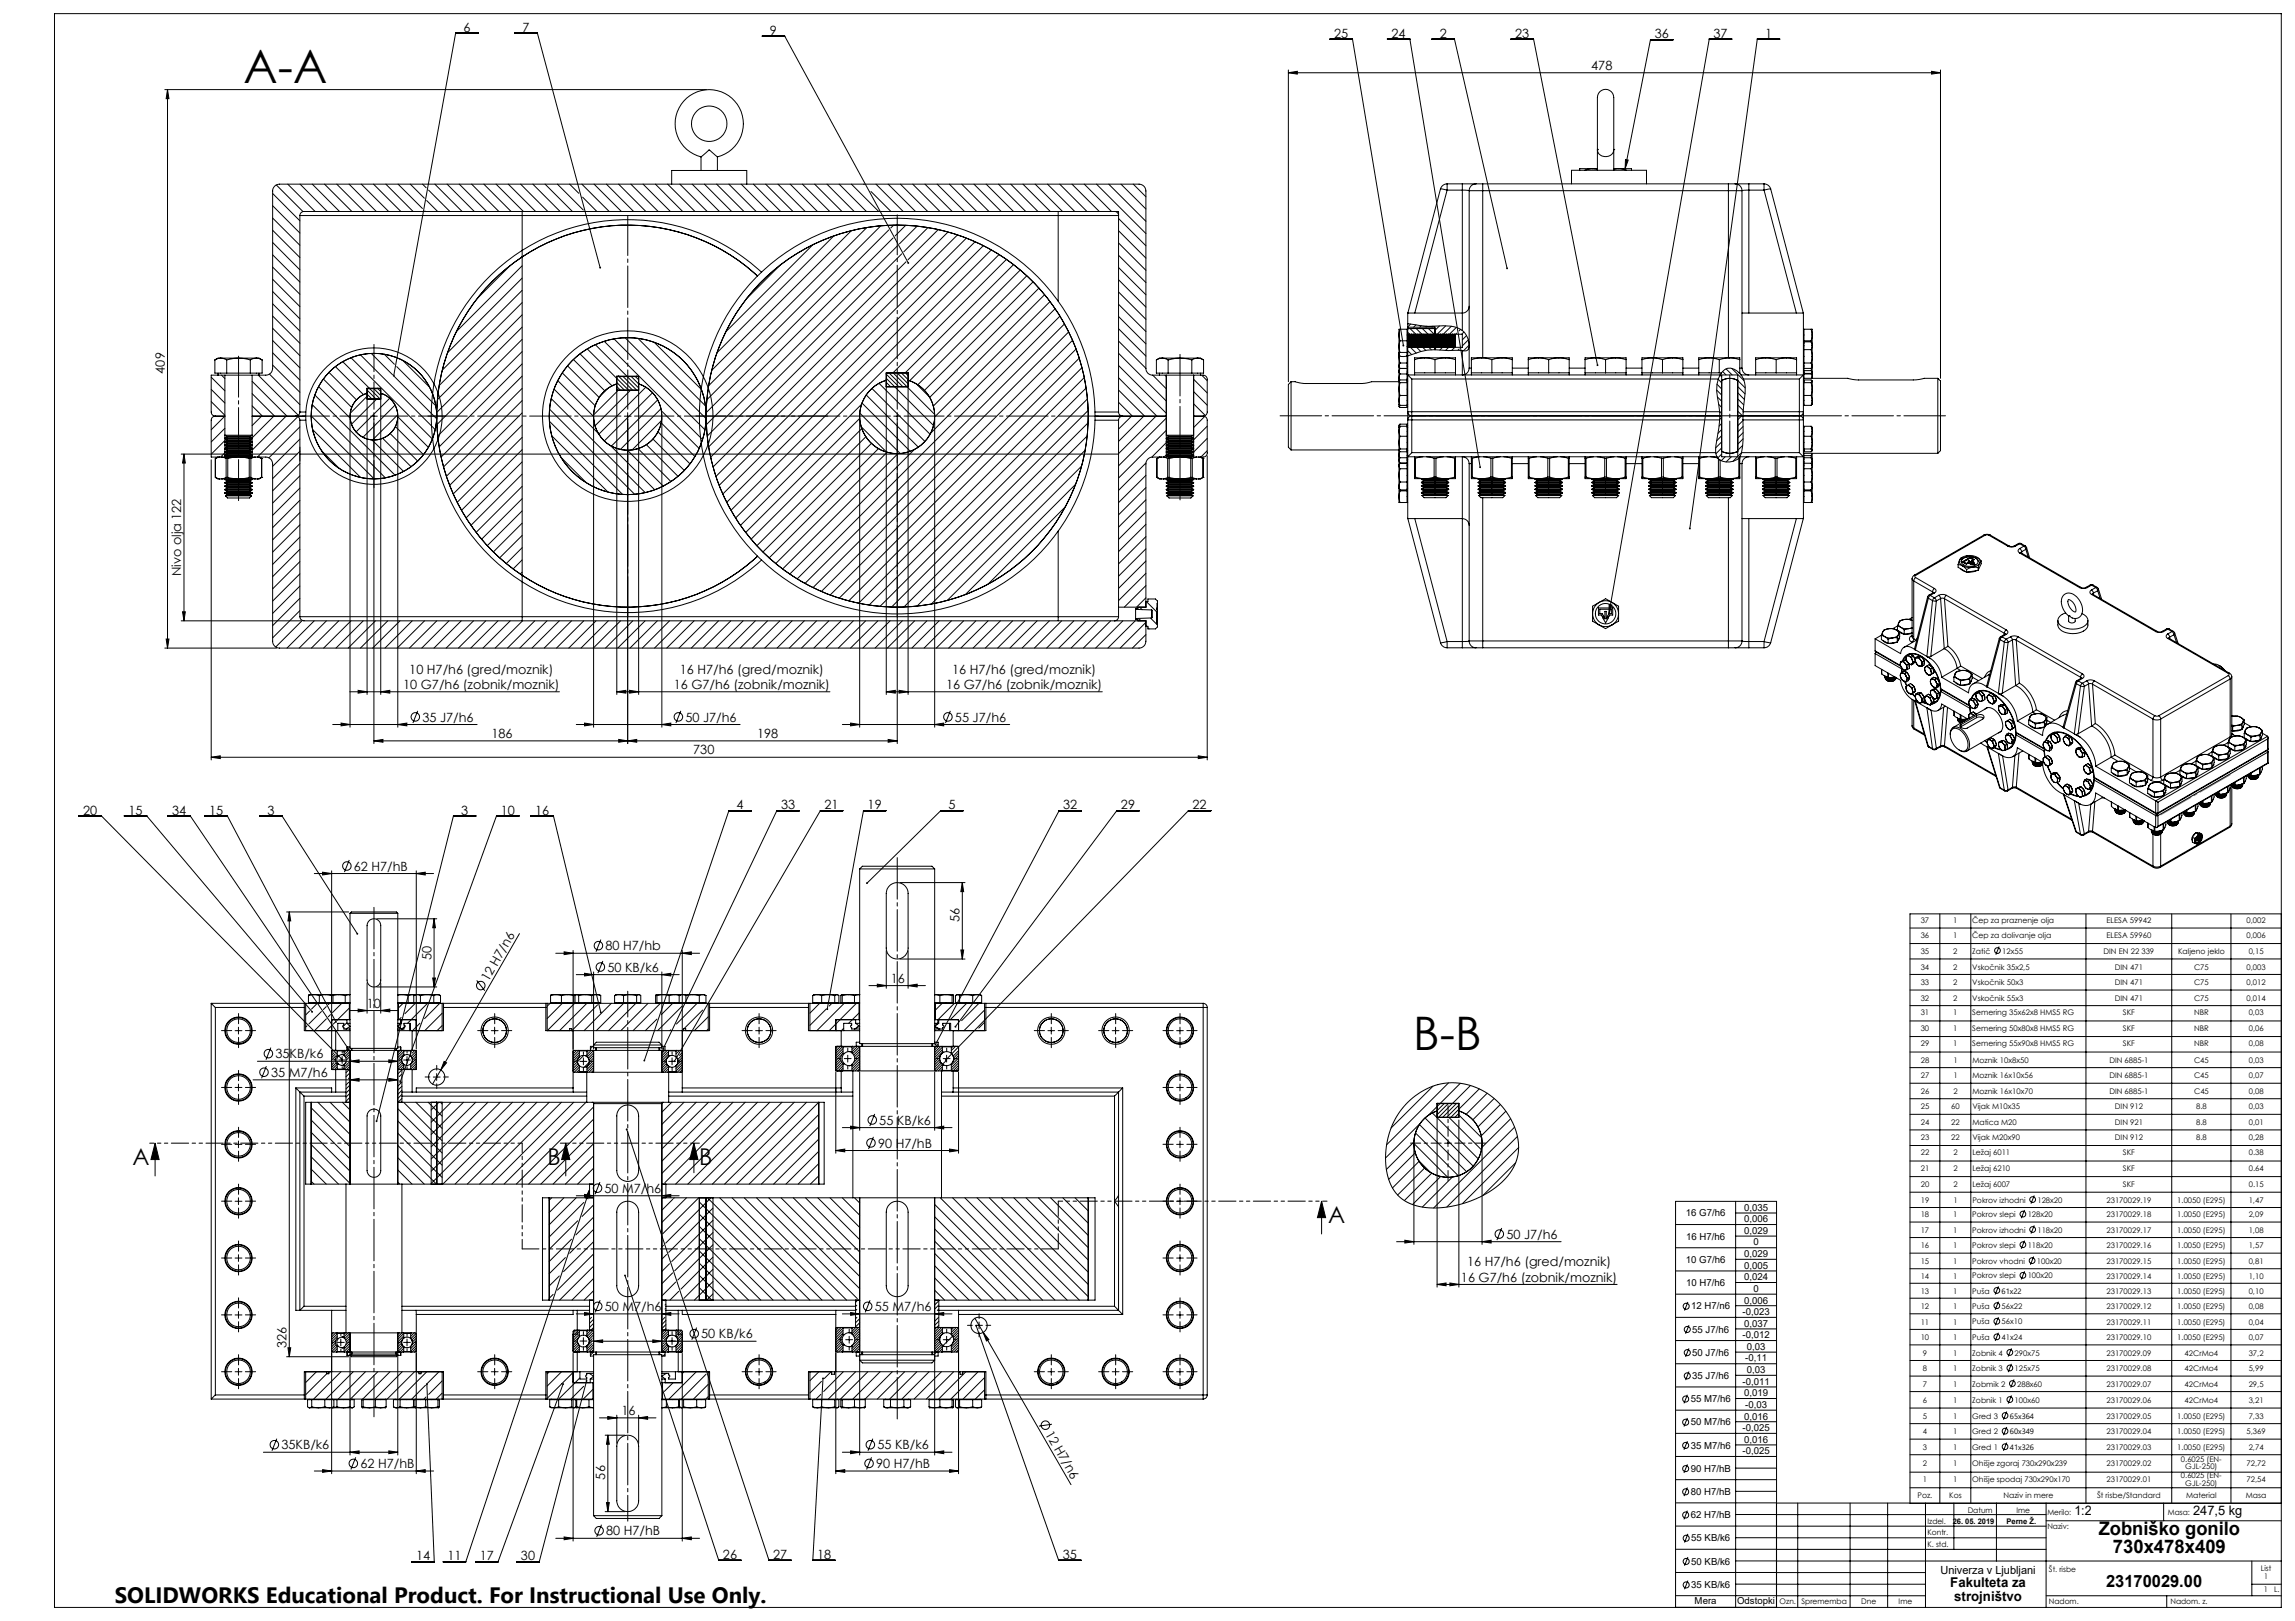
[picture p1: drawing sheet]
<svg xmlns="http://www.w3.org/2000/svg" width="841mm" height="594mm" viewBox="0 0 841 594" stroke-linecap="round" stroke-linejoin="round" font-family="sans-serif">
<defs><g id="words">
<g font-size="16.9">
<text x="89.3" y="30.3">A-A</text>
<text x="517.9" y="384.8">B-B</text>
</g>
<g font-size="8.5">
<text x="48.6" y="426.9">A</text>
<text x="200.6" y="426.9">B</text>
<text x="256.2" y="426.9">B</text>
<text x="486.7" y="448.2">A</text>
</g>
<text font-size="8.2" x="42.1" y="587.3">SOLIDWORKS Educational Product. For Instructional Use Only.</text>
<g font-size="6.9">
<text x="769.1" y="562.6">Zobniško gonilo</text>
<text x="774.3" y="569.1">730x478x409</text>
</g>
<text font-size="6.2" x="771.8" y="581.6">23170029.00</text>
<g font-size="4.9">
<text x="714.7" y="581.6">Fakulteta za</text>
<text x="716.1" y="586.5">strojništvo</text>
</g>
<g font-size="4.8">
<text x="760.2" y="555.1">1:2</text>
<text x="803.6" y="555.1">247,5 kg</text>
</g>
<g font-size="4.7">
<text x="169.8" y="11.6">6</text>
<text x="191.5" y="11.6">7</text>
<text x="282.2" y="12.7">9</text>
<text x="488.9" y="13.8">25</text>
<text x="509.9" y="13.8">24</text>
<text x="527.6" y="13.8">2</text>
<text x="555.3" y="13.8">23</text>
<text x="606.4" y="14.1">36</text>
<text x="627.9" y="13.8">37</text>
<text x="646.8" y="13.8">1</text>
<text x="583.1" y="25.6">478</text>
<text x="60.4" y="136.9" transform="rotate(-90 60.4 136.9)">409</text>
<text x="66.4" y="211.2" transform="rotate(-90 66.4 211.2)">Nivo olja 122</text>
<text x="150" y="246.9">10 H7/h6 (gred/moznik)</text>
<text x="249.1" y="246.9">16 H7/h6 (gred/moznik)</text>
<text x="348.9" y="246.9">16 H7/h6 (gred/moznik)</text>
<text x="147.8" y="252.5">10 G7/h6 (zobnik/moznik)</text>
<text x="246.9" y="252.5">16 G7/h6 (zobnik/moznik)</text>
<text x="346.7" y="252.5">16 G7/h6 (zobnik/moznik)</text>
<text x="154.8" y="264.4">35 J7/h6</text>
<text x="251.2" y="264.4">50 J7/h6</text>
<text x="350" y="264.4">55 J7/h6</text>
<text x="180.1" y="270.5">186</text>
<text x="277.4" y="270.5">198</text>
<text x="254" y="276.5">730</text>
<text x="30.5" y="298.5">20</text>
<text x="47.1" y="298.5">15</text>
<text x="63" y="298.5">34</text>
<text x="76.6" y="298.5">15</text>
<text x="98" y="298.5">3</text>
<text x="169" y="298.5">3</text>
<text x="183.5" y="298.5">10</text>
<text x="196.1" y="298.5">16</text>
<text x="269.9" y="296.6">4</text>
<text x="286.2" y="296.6">33</text>
<text x="302.1" y="296.6">21</text>
<text x="317.9" y="296.6">19</text>
<text x="347.5" y="296.6">5</text>
<text x="389.6" y="296.6">32</text>
<text x="410.8" y="296.6">29</text>
<text x="437" y="296.6">22</text>
<text x="129.7" y="319">62 H7/hB</text>
<text x="351.6" y="337.8" transform="rotate(-90 351.6 337.8)">56</text>
<text x="158.1" y="351.9" transform="rotate(-90 158.1 351.9)">50</text>
<text x="221.9" y="348.2">80 H7/hb</text>
<text x="179" y="359.8" transform="rotate(-60 179 359.8)">12 H7/n6</text>
<text x="222.6" y="356.1">50 KB/k6</text>
<text x="326.4" y="360.1">16</text>
<text x="134.4" y="369.3">10</text>
<text x="100.9" y="387.8">35KB/k6</text>
<text x="99.3" y="394.6">35 M7/h6</text>
<text x="322.2" y="412.1">55 KB/k6</text>
<text x="321.8" y="420.5">90 H7/hB</text>
<text x="221.5" y="437.1">50 M7/h6</text>
<text x="552" y="453.9">50 J7/h6</text>
<text x="537.6" y="464.1">16 H7/h6 (gred/moznik)</text>
<text x="535.4" y="469.6">16 G7/h6 (zobnik/moznik)</text>
<text x="221.6" y="480.4">50 M7/h6</text>
<text x="320.6" y="480.4">55 M7/h6</text>
<text x="257" y="490.4">50 KB/k6</text>
<text x="105" y="493.9" transform="rotate(-90 105 493.9)">326</text>
<text x="227.7" y="518.5">16</text>
<text x="382.9" y="525.3" transform="rotate(60 382.9 525.3)">12 H7/n6</text>
<text x="103.1" y="531.1">35KB/k6</text>
<text x="321.5" y="531.1">55 KB/k6</text>
<text x="132.1" y="538">62 H7/hB</text>
<text x="321.1" y="538">90 H7/hB</text>
<text x="221.8" y="542.2" transform="rotate(-90 221.8 542.2)">56</text>
<text x="222.1" y="562.6">80 H7/hB</text>
<text x="152.4" y="571.8">14</text>
<text x="164" y="571.8">11</text>
<text x="175.8" y="571.8">17</text>
<text x="190.9" y="571.8">30</text>
<text x="264.9" y="571.3">26</text>
<text x="283.3" y="571.3">27</text>
<text x="299.4" y="571.3">18</text>
<text x="389.5" y="571.3">35</text>
</g>
<text font-size="4.1" x="711.1" y="576.8">Univerza v Ljubljani</text>
<g font-size="3.5">
<text x="639.1" y="443.6">0,035</text>
<text x="617.8" y="445.8">16 G7/h6</text>
<text x="639.1" y="447.9">0,006</text>
<text x="617.9" y="454.3">16 H7/h6</text>
<text x="639.1" y="452.1">0,029</text>
<text x="639.1" y="460.7">0,029</text>
<text x="642.5" y="456.4">0</text>
<text x="617.8" y="462.8">10 G7/h6</text>
<text x="639.1" y="464.9">0,005</text>
<text x="617.9" y="471.3">10 H7/h6</text>
<text x="639.1" y="469.2">0,024</text>
<text x="642.5" y="473.4">0</text>
<text x="619.7" y="479.8">12 H7/n6</text>
<text x="639.1" y="477.7">0,006</text>
<text x="638.5" y="481.9">-0,023</text>
<text x="620.1" y="488.3">55 J7/h6</text>
<text x="638.5" y="490.4">-0,012</text>
<text x="639.1" y="486.2">0,037</text>
<text x="620.1" y="496.8">50 J7/h6</text>
<text x="640.1" y="494.7">0,03</text>
<text x="639.5" y="498.9">-0,11</text>
<text x="640.1" y="503.2">0,03</text>
<text x="620.1" y="505.3">35 J7/h6</text>
<text x="638.5" y="507.4">-0,011</text>
<text x="619.5" y="513.8">55 M7/h6</text>
<text x="639.1" y="511.7">0,019</text>
<text x="639.5" y="515.9">-0,03</text>
<text x="639.1" y="520.2">0,016</text>
<text x="619.5" y="522.3">50 M7/h6</text>
<text x="638.5" y="524.4">-0,025</text>
<text x="619.5" y="530.8">35 M7/h6</text>
<text x="638.5" y="532.9">-0,025</text>
<text x="639.1" y="528.7">0,016</text>
<text x="619.5" y="539.3">90 H7/hB</text>
<text x="619.5" y="547.8">80 H7/hB</text>
<text x="619.5" y="556.3">62 H7/hB</text>
<text x="619.7" y="564.8">55 KB/k6</text>
<text x="619.7" y="573.3">50 KB/k6</text>
<text x="619.7" y="581.9">35 KB/k6</text>
<text x="621" y="587.8">Mera</text>
<text x="636.6" y="587.8">Odstopki</text>
</g>
<g font-size="2.8">
<text x="703.8" y="338.3">37</text>
<text x="715.8" y="338.3">1</text>
<text x="722.7" y="338.3">Čep za praznenje olja</text>
<text x="771.9" y="338.3">ELESA 59942</text>
<text x="823.3" y="338.3">0,002</text>
<text x="703.8" y="343.7">36</text>
<text x="715.8" y="343.7">1</text>
<text x="722.7" y="343.7">Čep za dolivanje olja</text>
<text x="771.9" y="343.7">ELESA 59960</text>
<text x="823.3" y="343.7">0,006</text>
<text x="703.8" y="349.5">35</text>
<text x="715.8" y="349.5">2</text>
<text x="722.7" y="349.5">Zatič</text>
<text x="733.7" y="349.5">12x55</text>
<text x="770.8" y="349.5">DIN EN 22 339</text>
<text x="798.1" y="349.5">Kaljeno jeklo</text>
<text x="824" y="349.5">0,15</text>
<text x="703.8" y="355.3">34</text>
<text x="715.8" y="355.3">2</text>
<text x="722.7" y="355.3">Vskočnik 35x2,5</text>
<text x="775" y="355.3">DIN 471</text>
<text x="804" y="355.3">C75</text>
<text x="823.3" y="355.3">0,003</text>
<text x="703.8" y="361">33</text>
<text x="715.8" y="361">2</text>
<text x="722.7" y="361">Vskočnik 50x3</text>
<text x="775" y="361">DIN 471</text>
<text x="804" y="361">C75</text>
<text x="823.3" y="361">0,012</text>
<text x="703.8" y="366.7">32</text>
<text x="715.8" y="366.7">2</text>
<text x="722.8" y="366.7">Vskočnik 55x3</text>
<text x="775" y="366.7">DIN 471</text>
<text x="804" y="366.7">C75</text>
<text x="823.3" y="366.7">0,014</text>
<text x="703.8" y="372.1">31</text>
<text x="703.9" y="377.7">30</text>
<text x="715.8" y="372.1">1</text>
<text x="715.8" y="377.7">1</text>
<text x="722.8" y="372.1">Semering 35x62x8 HMS5 RG</text>
<text x="722.8" y="377.7">Semering 50x80x8 HMS5 RG</text>
<text x="777.9" y="372.1">SKF</text>
<text x="777.9" y="377.7">SKF</text>
<text x="804" y="372.1">NBR</text>
<text x="804" y="377.7">NBR</text>
<text x="824" y="372.1">0,03</text>
<text x="824" y="377.7">0,06</text>
<text x="703.9" y="383.4">29</text>
<text x="715.8" y="383.4">1</text>
<text x="722.8" y="383.4">Semering 55x90x8 HMS5 RG</text>
<text x="777.9" y="383.4">SKF</text>
<text x="804" y="383.4">NBR</text>
<text x="824.1" y="383.4">0,08</text>
<text x="703.9" y="389.4">28</text>
<text x="715.8" y="389.4">1</text>
<text x="722.8" y="389.4">Moznik 10x8x50</text>
<text x="773" y="389.4">DIN 6885-1</text>
<text x="804" y="389.4">C45</text>
<text x="824.1" y="389.4">0,03</text>
<text x="703.9" y="395.1">27</text>
<text x="715.8" y="395.1">1</text>
<text x="722.8" y="395.1">Moznik 16x10x56</text>
<text x="773" y="395.1">DIN 6885-1</text>
<text x="804" y="395.1">C45</text>
<text x="824.1" y="395.1">0,07</text>
<text x="703.9" y="400.8">26</text>
<text x="715.8" y="400.8">2</text>
<text x="722.8" y="400.8">Moznik 16x10x70</text>
<text x="773" y="400.8">DIN 6885-1</text>
<text x="804" y="400.8">C45</text>
<text x="824.1" y="400.8">0,08</text>
<text x="703.9" y="406.3">25</text>
<text x="715" y="406.3">60</text>
<text x="722.8" y="406.3">Vijak M10x35</text>
<text x="775" y="406.3">DIN 912</text>
<text x="804.8" y="406.3">8.8</text>
<text x="824.1" y="406.3">0,03</text>
<text x="703.9" y="412.2">24</text>
<text x="715" y="412.2">22</text>
<text x="722.8" y="412.2">Matica M20</text>
<text x="775" y="412.2">DIN 921</text>
<text x="804.8" y="412.2">8.8</text>
<text x="824.1" y="412.2">0,01</text>
<text x="703.9" y="417.7">23</text>
<text x="715" y="417.7">22</text>
<text x="722.8" y="417.7">Vijak M20x90</text>
<text x="775" y="417.7">DIN 912</text>
<text x="804.8" y="417.7">8.8</text>
<text x="824.1" y="417.7">0,28</text>
<text x="703.9" y="423.4">22</text>
<text x="715.8" y="423.4">2</text>
<text x="722.8" y="423.4">Ležaj 6011</text>
<text x="777.9" y="423.4">SKF</text>
<text x="824.1" y="423.4">0.38</text>
<text x="703.9" y="429.1">21</text>
<text x="715.8" y="429.1">2</text>
<text x="722.8" y="429.1">Ležaj 6210</text>
<text x="777.9" y="429.1">SKF</text>
<text x="824.1" y="429.1">0.64</text>
<text x="703.9" y="434.8">20</text>
<text x="715.8" y="434.8">2</text>
<text x="722.8" y="434.8">Ležaj 6007</text>
<text x="778" y="434.8">SKF</text>
<text x="824.1" y="434.8">0.15</text>
<text x="703.9" y="440.8">19</text>
<text x="715.8" y="440.8">1</text>
<text x="722.8" y="440.7">Pokrov izhodni</text>
<text x="746.6" y="440.7">128x20</text>
<text x="771.9" y="440.8">23170029.19</text>
<text x="797.9" y="440.8">1.0050 (E295)</text>
<text x="824" y="440.8">1,47</text>
<text x="703.8" y="446.1">18</text>
<text x="715.8" y="446.1">1</text>
<text x="722.7" y="446.1">Pokrov slepi</text>
<text x="743" y="446.1">128x20</text>
<text x="771.9" y="446.1">23170029.18</text>
<text x="797.9" y="446.1">1.0050 (E295)</text>
<text x="824" y="446.1">2,09</text>
<text x="703.8" y="451.7">17</text>
<text x="715.8" y="451.7">1</text>
<text x="722.7" y="451.7">Pokrov izhodni</text>
<text x="746.6" y="451.7">118x20</text>
<text x="771.9" y="451.7">23170029.17</text>
<text x="797.9" y="451.7">1.0050 (E295)</text>
<text x="824" y="451.7">1,08</text>
<text x="703.8" y="457.3">16</text>
<text x="715.8" y="457.3">1</text>
<text x="722.7" y="457.3">Pokrov slepi</text>
<text x="743" y="457.3">118x20</text>
<text x="771.9" y="457.3">23170029.16</text>
<text x="797.9" y="457.3">1.0050 (E295)</text>
<text x="824" y="457.3">1,57</text>
<text x="703.8" y="463.2">15</text>
<text x="715.8" y="463.2">1</text>
<text x="722.7" y="463.1">Pokrov vhodni</text>
<text x="746.4" y="463.1">100x20</text>
<text x="771.9" y="463.2">23170029.15</text>
<text x="797.9" y="463.2">1.0050 (E295)</text>
<text x="824" y="463.2">0,81</text>
<text x="703.8" y="468.5">14</text>
<text x="715.8" y="468.5">1</text>
<text x="722.7" y="468.5">Pokrov slepi</text>
<text x="743" y="468.5">100x20</text>
<text x="771.9" y="468.5">23170029.14</text>
<text x="797.9" y="468.5">1.0050 (E295)</text>
<text x="824" y="468.5">1,10</text>
<text x="703.8" y="479.7">12</text>
<text x="703.8" y="474.1">13</text>
<text x="715.8" y="479.7">1</text>
<text x="715.8" y="474.1">1</text>
<text x="722.7" y="479.6">Puša</text>
<text x="722.7" y="474">Puša</text>
<text x="733.5" y="474.1">61x22</text>
<text x="733.5" y="479.6">56x22</text>
<text x="771.9" y="474.1">23170029.13</text>
<text x="771.9" y="479.7">23170029.12</text>
<text x="797.9" y="474.1">1.0050 (E295)</text>
<text x="797.9" y="479.7">1.0050 (E295)</text>
<text x="824" y="474.1">0,10</text>
<text x="824" y="479.7">0,08</text>
<text x="703.8" y="485.4">11</text>
<text x="715.8" y="485.4">1</text>
<text x="722.7" y="485.3">Puša</text>
<text x="733.5" y="485.3">56x10</text>
<text x="771.9" y="485.4">23170029.11</text>
<text x="797.9" y="485.4">1.0050 (E295)</text>
<text x="824" y="485.4">0,04</text>
<text x="703.8" y="491.1">10</text>
<text x="715.8" y="491.1">1</text>
<text x="722.7" y="491">Puša</text>
<text x="733.5" y="491">41x24</text>
<text x="771.9" y="491.1">23170029.10</text>
<text x="797.9" y="491.1">1.0050 (E295)</text>
<text x="824" y="491.1">0,07</text>
<text x="704.6" y="496.8">9</text>
<text x="715.8" y="496.8">1</text>
<text x="722.7" y="496.7">Zobnik 4</text>
<text x="738.3" y="496.7">290x75</text>
<text x="771.9" y="496.8">23170029.09</text>
<text x="800.6" y="496.8">42CrMo4</text>
<text x="824" y="496.8">37,2</text>
<text x="704.6" y="502.5">8</text>
<text x="715.8" y="502.5">1</text>
<text x="722.7" y="502.4">Zobnik 3</text>
<text x="738.3" y="502.5">125x75</text>
<text x="771.9" y="502.5">23170029.08</text>
<text x="800.6" y="502.5">42CrMo4</text>
<text x="824" y="502.5">5,99</text>
<text x="704.6" y="508.2">7</text>
<text x="715.8" y="508.2">1</text>
<text x="722.7" y="508.2">Zobmik 2</text>
<text x="739.2" y="508.2">288x60</text>
<text x="771.9" y="508.2">23170029.07</text>
<text x="800.6" y="508.2">42CrMo4</text>
<text x="824" y="508.2">29,5</text>
<text x="704.6" y="514.1">6</text>
<text x="715.8" y="514.1">1</text>
<text x="722.7" y="514">Zobnik 1</text>
<text x="738.3" y="514">100x60</text>
<text x="771.9" y="514.1">23170029.06</text>
<text x="800.6" y="514.1">42CrMo4</text>
<text x="824" y="514.1">3,21</text>
<text x="704.6" y="519.9">5</text>
<text x="715.8" y="519.9">1</text>
<text x="722.7" y="519.9">Gred 3</text>
<text x="736.5" y="519.9">65x364</text>
<text x="771.9" y="519.9">23170029.05</text>
<text x="797.9" y="519.9">1.0050 (E295)</text>
<text x="824" y="519.9">7,33</text>
<text x="704.6" y="525.6">4</text>
<text x="715.8" y="525.6">1</text>
<text x="722.7" y="525.6">Gred 2</text>
<text x="736.5" y="525.7">60x349</text>
<text x="771.9" y="525.6">23170029.04</text>
<text x="797.9" y="525.6">1.0050 (E295)</text>
<text x="823.2" y="525.6">5,369</text>
<text x="704.6" y="531.3">3</text>
<text x="715.8" y="531.3">1</text>
<text x="722.7" y="531.3">Gred 1</text>
<text x="736.5" y="531.4">41x326</text>
<text x="771.9" y="531.3">23170029.03</text>
<text x="797.9" y="531.3">1.0050 (E295)</text>
<text x="824" y="531.3">2,74</text>
<text x="704.6" y="537.1">2</text>
<text x="715.8" y="537.1">1</text>
<text x="722.7" y="537.1">Ohišje zgoraj 730x290x239</text>
<text x="771.9" y="537.1">23170029.02</text>
<text x="799.2" y="535.6">0.6025 (EN-</text>
<text x="800.8" y="538.5">GJL-250)</text>
<text x="823.3" y="537.1">72,72</text>
<text x="704.6" y="543.1">1</text>
<text x="715.8" y="543.1">1</text>
<text x="722.7" y="543.1">Ohišje spodaj 730x290x170</text>
<text x="771.9" y="543.1">23170029.01</text>
<text x="799.2" y="541.7">0.6025 (EN-</text>
<text x="800.8" y="544.5">GJL-250)</text>
<text x="823.3" y="543.1">72,54</text>
<text x="702.7" y="549.1">Poz.</text>
<text x="714.3" y="549.1">Kos</text>
<text x="734.1" y="549.1">Naziv in mere</text>
<text x="768.5" y="549.1">Št risbe/Standard</text>
<text x="801.1" y="549.1">Material</text>
<text x="823" y="549.1">Masa</text>
<text x="721.1" y="554.3">Datum</text>
<text x="739" y="554.3">Ime</text>
<text x="750.3" y="555.2">Merilo:</text>
<text x="794.4" y="555.2">Masa:</text>
<text x="706.3" y="558.5">Izdel.</text>
<text x="706.3" y="562.7">Kontr.</text>
<text x="715.6" y="558.4">26. 05. 2019</text>
<text x="735.3" y="558.4">Perne Ž.</text>
<text x="750.3" y="560.2">Naziv:</text>
<text x="706.3" y="566.9">K. std.</text>
<text x="750.8" y="576">Št. risbe</text>
<text x="828.5" y="575.7">List</text>
<text x="829.7" y="578.6">1</text>
<text x="652.2" y="587.9">Ozn.</text>
<text x="660.2" y="587.9">Sprememba</text>
<text x="682.1" y="587.9">Dne</text>
<text x="695.8" y="587.9">Ime</text>
<text x="750.8" y="587.9">Nadom.</text>
<text x="795.4" y="587.9">Nadom. z.</text>
<text x="829.6" y="583.5">1</text>
<text x="833.4" y="583.5">L.</text>
</g>
</g></defs>
<g fill="none" stroke="#000" stroke-width=".37">
<path d="M20 5h816v584h-816zM175.2 12.1h-8.2l-22.7 125.5M188.7 12.1h8.2l23 86M279.3 13.2h8.2l45.3 83.2M487.4 14.3h8.2l18.7 112.3M508.4 14.3h8.2l25.8 156.9M524.8 14.3h8.2l19.3 84M553.7 14.3h8.3l23.4 119.5M613.1 14.6h-8.3l-9.3 47.2M634.6 14.3h-8.2l-36.8 210.6M652.2 14.3h-8.2l-24.8 179.4M60.4 32.8h198.5"/>
<path d="M61.4 32.8v204.7M61.4 32.8l.5 3.4h-1zM472.1 26.7l3.3-.6v1.1zM472.1 25.6v114.3M472.1 26.7h239M707.8 26.1l3.3 .6-3.3 .5zM711.1 25.6v113M256.9 57.5l2.9-2.5 3.1 2.5M585.4 54.7v-16.9a5.9 5.9 0 0 1 .8-4.2 3.1 3.1 0 0 1 3.7-.4 3.1 3.1 0 0 1 1.5 3.3v18.2M585.4 54.7h.1M585.4 54.9a3 3 0 0 0 3 2.5 3 3 0 0 0 3-2.5v7.5M585.4 54.9v7.5"/>
<path d="M585.4 54.9h.1M591.4 54.7h.1M595.7 58.4l1 .3-1.2 3.1zM99.9 70.9l10 10M99.9 75.4l10 10M99.9 79.9l10 10M101.2 67.8l9.8 9.7M105.4 67.5l10.1 10M109.9 79a1.51 1.51 0 0 1 1.5-1.5h298.5v73.5M109.9 79v72M110 67.5l9.9 10M114.4 67.5l10 10"/>
<path d="M118.9 67.5l10 10M123.4 67.5l10 10M127.9 67.5l10 10M132.4 67.5l10 10M136.9 67.5l10 10M141.4 67.5l10 10M145.9 67.5l8.9 8.9M150.4 67.5l5.1 5.1M154.8 67.5l1.4 1.3M155.7 77.3l.2 .2M156.4 73.5l4 4M157.1 69.7l7.8 7.8"/>
<path d="M159.3 67.5l10 10M163.8 67.5l10 10M168.3 67.5l10 10M172.8 67.5l10 10M177.3 67.5l10 10M181.8 67.5l10 10M186.3 67.5l10 10M190.8 67.5l10 10M191.3 77.5v150M195.3 67.5l9.9 10M199.7 67.5l10.1 10M204.3 67.5l9.4 9.5"/>
<path d="M208.7 67.5l3.4 3.3M213.2 67.5l10 10M213.5 72.2l5.2 5.3M217.7 67.5l10 10M222.2 67.5l10 10M226.7 67.5l10 10M231.2 67.5l10 10M235.7 67.5l10 10M240.2 67.5l10 10M244.7 67.5l10 10M246.1 67.5v-5h27.5v5M249.1 67.5l10.1 10"/>
<path d="M253.6 67.5l10 10M256.9 62.5v-5a12.5 12.5 0 0 1-7.3-19.3 12.5 12.5 0 0 1 20.6 0 12.5 12.5 0 0 1-7.3 19.3v5M258.1 67.5l10 10M262.6 67.5l10 10M267.1 67.5l10 10M271.6 67.5l10 10M276.1 67.5l10 10M280.6 67.5l10 10M285.1 67.5l10 10M289.6 67.5l9.9 10M294 67.5l10.1 10M298.5 67.5l10 10"/>
<path d="M303 67.5l10 10M307.5 67.5l10 10M312 67.5l10 10M316.5 67.5l.2 .2M319.2 70.2l7.3 7.3M321 67.5l10 10M325.5 67.5l10 10M330 67.5l10 10M334.5 67.5l10 10M338.9 67.5l10 10M343.4 67.5l10 10M347.9 67.5l10 10"/>
<path d="M352.4 67.5l10 10M356.9 67.5l10 10M361.4 67.5l10 10M365.9 67.5l10 10M370.4 67.5l10 10M374.9 67.5l10 10M379.3 67.5l10.1 10M383.9 67.5l9.9 10M387.8 77.5v32.9M388.3 67.5l10 10M392.8 67.5l10 10M397.3 67.5l10 10"/>
<path d="M401.8 67.5l18.1 18.1M406.3 67.5l13.6 13.6M408.4 77.5a1.49 1.49 0 0 1 1.5 1.5h-300M410.8 67.5l9.1 9.1M415.3 67.5l4.6 4.6M527.9 69.2l2.4 .5M527.9 69.2l-12 45.5M530.3 67.4v2.3M530.3 67.4a2.59 2.59 0 0 0-2.4 1.8M530.3 67.4h5.6M530.3 69.7h5.6M530.3 69.7l-11.9 45"/>
<path d="M535.9 69.7l2.5 .2M535.9 67.4v2.3M535.9 67.4h5M535.9 69.7v45M538.4 69.9h4.9M538.4 69.9v65M540.9 67.4a2.47 2.47 0 0 0-2.5 2.5M540.9 67.4h2.4M543.3 67.4v2.5M543.3 69.9h90.1M543.3 67.4h90.1M543.3 69.9v61.2"/>
<path d="M575.9 67.4v-5h27.5v5M583.6 61.8l1.8 .2M583.6 61.8h1.8M583.6 61.8l-2.9 .6M583.6 61.8h-4.7v.6M591.4 61.8h1.7M593.1 61.8l-1.7 .2M593.1 61.8l3 .6M593.1 61.8h4.8v.6M633.4 69.9h5M633.4 67.4v2.5M633.4 67.4h2.4"/>
<path d="M633.4 69.9v61.2M635.8 67.4a2.47 2.47 0 0 1 2.6 2.5M635.8 67.4h5.1M638.4 69.9v65M640.9 69.7l-2.5 .2M640.9 67.4v2.3M640.9 67.4h5.5M640.9 69.7h5.5M640.9 69.7v45M646.4 67.4v2.3M646.4 67.4a2.59 2.59 0 0 1 2.5 1.8M646.4 69.7l11.9 45"/>
<path d="M648.9 69.2l12 45.7v22.5M648.9 69.2l-2.5 .5M99.9 84.4l10 10M99.9 88.9l10 10M99.9 93.4l10 10M99.9 97.9l10 9.9M187 97.3l-12.2 12.1M191.3 97.4l-24 24.1M279 99.7a72 72 0 0 0-100.5 2.5 72 72 0 0 0 0 100.6 72 72 0 0 0 100.5 2.4M285.9 97.2l-12.4 12.4M297.9 89.7l-31.9 31.9M305.6 86.4l-42.9 42.9"/>
<path d="M312 84.5l-51.2 51.2M317.6 83.4l-57.9 58M322.8 82.8l-63.8 63.7M325.7 84.3l-66.9 66.9M327.3 87.2l-68.5 68.4M327.5 82.5l-1.1 1M328.9 90.1l-69.7 69.7M330.4 93l-70.7 70.8M331.9 82.5l-3.9 4M332 95.9l-71.6 71.6M336.1 82.9l-6.5 6.5M340 83.4l-8.8 8.9"/>
<path d="M343.8 84.1l-11.1 11.1M347.4 85l-86.1 86.1M350.9 86.1l-88.5 88.5M354.2 87.2l-90.7 90.7M357.3 88.6l-92.4 92.4M360.4 90l-94.1 94.1M363.3 91.6l-95.4 95.4M366.1 93.3l-96.5 96.5M368.8 95.1l-41.5 41.5M371.4 97l-39.6 39.6M373.9 98.9l-40.6 40.6M409.9 80.1l10 10"/>
<path d="M409.9 84.6l10 10M409.9 89l10 10.1M409.9 93.5l10 10M409.9 98l10 10M99.9 111.3l10 10M99.9 102.3l10 10.1M99.9 106.8l10 10M99.9 115.8l10 10M191.3 119.9l-31.3 31.3M191.3 115.4l-31 31M191.3 110.9l-30.4 30.4M191.3 106.4l-29.2 29.2"/>
<path d="M191.3 101.9l-27.3 27.4M277.6 101.1a70 70 0 0 0-97.7 2.5 70 70 0 0 0 0 97.7 70 70 0 0 0 97.7 2.5M376.3 101.1l-40 39.9M378.6 103.3l-39.8 39.7M380.7 105.6l-40 40M382.8 108l-40.8 40.8M384.8 110.5l-42.3 42.3M386.6 113.1l-45.6 45.7M388.4 115.8l-96.3 96.3M390.1 118.7l-95.1 95.1M409.9 102.5l10 10M409.9 107l10 10"/>
<path d="M409.9 111.5l10 10M409.9 116l10 10M515.9 118.6l2.2 .3a33.6 33.6 0 0 0 10.9 .5 10.8 10.8 0 0 1 6.9 1.7M515.9 119.9v.5M515.9 119.9h10v2.9M515.9 114.7h20M515.9 118.6v1.3M515.9 114.7v3.9M516.9 118.7l-1 1.1M518.9 119.1l-.9 .8M520.8 119.4l-.5 .5M522.9 119.5l-.4 .4"/>
<path d="M525.1 119.5l-.3 .4M527.5 119.4l-1.6 1.6M529.8 119.4l-3.1 3.1M531.8 119.5l-2.9 3M535.9 114.7v6.4M538.4 112.2a2.53 2.53 0 0 1-2.5 2.5M638.4 114.7h22.5M77.4 138.2l5 5M78.7 131.9v4.8h17.4v-4.8M79.9 137.5h-2.5v13.5a1.51 1.51 0 0 0 1.5 1.5M79.9 137.5h15M79.9 136.7v.8"/>
<path d="M80.9 131.2l2.2 .7M80.9 131.2h6.5M80.9 131.2l-2.2 .7M80.9 131.2h-1l-1.2 .7M81.2 137.5l1.2 1.2M82.4 137.5v30M83.1 131.9v4.8M87.4 131.2l-4.3 .7M87.4 131.2l4.3 .7M87.4 131.2h6.5M91.7 131.9v4.8M92.4 139.7l12.8 12.8"/>
<path d="M92.4 137.5v30M93.9 131.2l-2.2 .7M93.9 131.2l2.2 .7M93.9 131.2h1l1.2 .7M94.7 137.5l14.6 14.7M94.9 137.5h2.5a2.47 2.47 0 0 0 2.5-2.5v-65a2.53 2.53 0 0 1 2.5-2.5h315a2.53 2.53 0 0 1 2.5 2.5v65a2.41 2.41 0 0 0 2.5 2.5M94.9 136.7v.8M98.7 137.1l11.2 11.2M99.9 120.3l10 10M99.9 124.8l10 10M99.9 129.3l10 10M99.9 133.8l10 9.9"/>
<path d="M118.5 138.9l10.4 10.4M120.5 136.4l10.1 10.1M122.9 134.3l10.3 10.3M125.6 132.5l9.9 9.9M128.6 131.1l29.8 29.8M132.1 130l27.4 27.4M136 129.5l7.8 7.8M140.8 129.8l3.7 3.7M144.1 137.6l15.9 15.9M145.4 134.3l14.3 14.4M147.6 132l9.9 10M191.3 133.3l-30.4 30.5"/>
<path d="M191.3 128.8l-30.9 31M191.3 124.3l-31.2 31.3M191.3 137.8l-29.7 29.7M204.4 139.5l13.1 13.1M206 136.6l12.1 12.1M208 134l11.6 11.7M210.1 131.7l11.5 11.5M212.5 129.7l11.8 11.7M215.2 127.8l15.2 15.2M218.2 126.3l11.5 11.5M221.4 125.1l36.1 36M225 124.2l33.3 33.3"/>
<path d="M226 138h8M226.7 137.8v.1M226.8 137.8l-.6 .2M226.8 138l5 5M228.4 138l4.9 5M229.1 123.7l29.7 29.7M229.8 138l4.2 4.2M231.4 138l2.6 2.7M232.8 138l1.2 1.2M233.3 137.8l.6 .2M233.8 124l24.7 24.7M239.7 125.4l17.4 17.4"/>
<path d="M324.8 139.3a13.7 13.7 0 0 0-7.2 21.2 13.7 13.7 0 0 0 22.3 0 13.7 13.7 0 0 0-7.1-21.2M324.8 138.6l17.3 17.3M324.8 137.1l4.6 4.6M324.8 139.1l-.4 .3M325.4 136.6l-.6 .1h8l-.7-.1M325.9 136.7l5 5M327.4 136.7l15.1 15.2M328.9 136.7l3.9 3.9M330.4 136.7l2.4 2.4M331.9 136.7l.9 .9M391.6 121.6l-93.7 93.7M393 124.7l-92 92"/>
<path d="M394.3 127.9l-90.1 90.1M395.5 131.3l-87.9 87.9M396.5 134.7l-85.5 85.5M397.3 138.4l-82.7 82.6M409.9 120.5l10 10M409.9 125l10 10M409.9 129.5l17.5 17.5M409.9 133.9l17.5 17.5M409.9 138.4l14 14.1M422.4 137.5h2.5M422.4 137.5l5 5M423.8 131.9v4.8h17.2v-4.8"/>
<path d="M424.9 137.5h15M424.9 136.7v.8M425.9 131.2l2.2 .7M425.9 131.2h6.5M425.9 131.2l-2.1 .7M425.9 131.2h-1l-1.1 .7M426.9 137.5l.5 .5M427.4 137.5v30M428.1 131.9v4.8M432.4 131.2l-4.3 .7M432.4 131.2l4.3 .7M432.4 131.2h6.5"/>
<path d="M436.7 131.9v4.8M437.4 137.5v30M437.4 139l5 5M438.9 131.2l-2.2 .7M438.9 131.2l2.1 .7M438.9 131.2h1l1.1 .7M439.9 137.5h1a1.51 1.51 0 0 1 1.5 1.5v12a1.51 1.51 0 0 1-1.5 1.5M439.9 136.7v.8M440.4 137.5l2 2M473.1 139.9v25M473.1 139.9h1.5l3.4 .6h21.2l3.4-.6h10.1M473.1 139.9l-1 1v23l1 1"/>
<path d="M512.7 130.6l.3 2.4M512.7 130.4l1.6 .3 1.6-.3M512.7 130.6v3.4M512.7 130.4v.2M512.7 130.4h.1M512.7 134l.3 1M512.7 134v.4M512.7 122.8l.3 2.1M512.7 127l.3 2.1M512.7 122.8v4.2M512.7 129.1h.3M512.7 127v2.1"/>
<path d="M512.7 138.6v1.1M512.7 136.4v2.2M512.7 138.6v.9M512.7 139.7l.3 .5M512.7 139.7v2.9M512.7 129.7v.8M512.7 134.4v1.6M512.7 136l.3 1h2.6M512.7 136v.4M512.7 134.4l.2 .4M512.7 136.4l.2 .4M512.7 129.1v.6"/>
<path d="M513 137l-.3 1.6M513 133l-.3 1M513 120.6l-.3 2.2M513 124.9l-.3 2.1M513 120.6h-.3v2.2M513 135l-.3 1M513 129.1h2.9M513 120.6h2.9M513 133h2.6M513 135h2.6M513 124.9h2.6M515.6 139.2h-2.6l-.3 .5"/>
<path d="M515.6 134.4h.3M515.6 139.6h.3M515.6 136.4h.3M515.6 120.6v28.7h-2.6M515.9 137.4l1.4 1.5M515.9 130.4v7M515.9 120.4h.1M515.9 120.4v10M515.9 120.4h10M515.9 137.4h114.4M515.9 137.4v13.5M515.9 122.5h20v4.8h-20"/>
<path d="M515.9 121.8l.7 .7v4.8M515.9 128.5l1.4 1.5M515.9 122.5l.2 .3M516.1 122.8h.2M516.1 126.9h.2M516.1 122.8v4.1M516.1 126.9l-.2 .4M516.3 122.8l.2-.3v4.8l-.2-.4M516.3 122.8v4.1M516.7 122.5l.2 .3M516.7 120.4l2.1 2.1v4.8M516.9 122.8h.1"/>
<path d="M516.9 126.9h.1M516.9 122.8v4.1M516.9 126.9l-.2 .4M516.9 127.3l2.1 2.1M517 122.8l.3-.3v4.8l-.3-.4M517 122.8v4.1M517.3 122.5v4.8M517.3 138.9h112.4M517.3 138.9v12M517.4 122.5l.2 .3M517.6 122.8h.2M517.6 126.9h.2"/>
<path d="M517.6 122.8v4.1M517.6 126.9l-.2 .4M517.8 122.8l.2-.3v4.8l-.2-.4M517.8 122.8v4.1M518.4 122.8h.1M518.4 126.9h.1M518.4 122.8l-.3-.3v4.8l.3-.4M518.4 122.8v4.1M518.4 131.8v5.6M518.4 136.6h15M518.5 122.8v4.1M518.5 126.9l.2 .4"/>
<path d="M518.7 122.5l-.2 .3M519 120.4l2.1 2.1v4.8M519.1 122.8h.2M519.1 126.9h.2M519.1 122.8l-.2-.3v4.8l.2-.4M519.1 122.8v4.1M519.1 127.3l1.6 1.5M519.3 122.8v4.1M519.3 126.9l.2 .4M519.5 122.5l-.2 .3M519.5 122.5v4.8M519.6 122.5v4.8"/>
<path d="M519.7 122.5l.2 .3M519.9 122.8h.1M519.9 126.9h.1M519.9 122.8v4.1M519.9 126.9l-.2 .4M520 122.8v4.1M520 126.9l.2 .4M520.2 122.5l-.2 .3M520.3 122.5v4.8M520.4 122.5l.2 .3M520.6 122.8h.2M520.6 126.9h.2"/>
<path d="M520.6 122.8v4.1M520.6 126.9l-.2 .4M520.8 122.8v4.1M520.8 126.9l.1 .4M520.9 122.5l-.1 .3M521 122.5v4.8M521.2 122.5l.2 .3M521.2 120.4l2.1 2.1v4.8M521.4 122.8h.1M521.4 126.9h.1M521.4 122.8v4.1M521.4 126.9l-.2 .4"/>
<path d="M521.4 127.3l1.1 1.1M521.5 122.8l.3-.3v4.8l-.3-.4M521.5 122.8v4.1M521.9 122.5v4.8M521.9 122.5l.2 .3M522.1 122.8h.2M522.1 126.9h.2M522.1 131.1l-3.7 .7M522.1 131.1l3.8 .7M522.1 131.1h7.5M522.1 131.1h-3.7v.7M522.1 122.8v4.1"/>
<path d="M522.1 126.9l-.2 .4M522.3 122.8v4.1M522.3 126.9l.2 .4M522.5 122.5l-.2 .3M522.5 122.5v4.8M522.9 122.8h.1M522.9 126.9h.1M522.9 122.8l-.3-.3v4.8l.3-.4M522.9 122.8v4.1M523 122.8v4.1M523 126.9l.2 .4M523.2 122.5l-.2 .3"/>
<path d="M523.5 120.4l2.1 2.1v4.8M523.6 127.3l.9 .9M523.6 122.8h.2M523.6 126.9h.2M523.6 122.8l-.3-.3v4.8l.3-.4M523.6 122.8v4.1M523.8 122.8v4.1M523.8 126.9l.1 .4M523.9 122.5l-.1 .3M524 122.5v4.8M524.1 122.5v4.8M524.2 122.5l.2 .3"/>
<path d="M524.4 122.8h.1M524.4 126.9h.1M524.4 122.8v4.1M524.4 126.9l-.2 .4M524.5 122.8l.3-.3v4.8l-.3-.4M524.5 122.8v4.1M524.9 122.5v4.8M524.9 122.5l.2 .3M525.1 122.8h.2M525.1 126.9h.2M525.1 122.8v4.1M525.1 126.9l-.2 .4"/>
<path d="M525.3 122.8l.2-.3v4.8l-.2-.4M525.3 122.8v4.1M525.7 122.5l.2 .3M525.7 120.4l.2 .1M525.9 127v.3M525.9 127.3v.9M525.9 131.8v4.8M525.9 127.3h.1M525.9 122.8h.1M525.9 126.9h.1M525.9 122.8v4.1M525.9 126.9l-.2 .4"/>
<path d="M526 122.8v4.1M526 126.9l.2 .4M526.2 122.5l-.2 .3M526.3 122.5v4.8M526.4 122.5l.2 .3M526.6 122.8h.2M526.6 126.9h.2M526.6 122.8v4.1M526.6 126.9l-.7 .9M526.8 122.8v4.1M526.8 126.9l.1 .4M526.9 122.5l-.1 .3"/>
<path d="M527 122.5v4.8M527.1 122.5v4.8M527.2 122.5l.2 .3M527.4 122.8h.1M527.4 126.9h.1M527.4 122.8v4.1M527.4 126.9l-.2 .4M527.5 122.8v4.1M527.5 126.9l.2 .4M527.7 122.5l-.2 .3M527.8 122.5v4.8M527.9 122.5v4.8"/>
<path d="M527.9 122.5l.2 .3M528.1 122.8h.1M528.1 126.9h.1M528.1 122.8v4.1M528.1 126.9l-.2 .4M528.2 122.8v4.1M528.2 126.9l.3 .4M528.5 122.5l-.3 .3M528.5 122.5v4.8M528.6 122.5v4.8l-1 1M528.7 122.5l.2 .3M528.9 122.8h.1"/>
<path d="M528.9 126.9h.1M528.9 122.8v4.1M528.9 126.9l-.2 .4M529 122.8l.3-.3v4.8l-.3-.4M529 122.8v4.1M529.4 122.5v4.8M529.4 122.5l.2 .3M529.6 122.8h.2M529.6 126.9h.2M529.6 131.1l-3.7 .7M529.6 131.1l3.8 .7M529.6 131.1h3.8v.7"/>
<path d="M529.6 122.8v4.1M529.6 126.9l-.2 .4M529.8 122.8l.2-.3v4.8l-.2-.4M529.8 122.8v4.1M530.4 122.8h.1M530.4 126.9h.1M530.4 122.8l-.3-.3v4.8l.3-.4M530.4 122.8v4.1M530.5 122.8l.3-.3v4.8l-.3-.4M530.5 122.8v4.1M530.9 127.3l-1.2 1.1M531.1 122.8h.1"/>
<path d="M531.1 126.9h.1M531.1 122.8l-.2-.3v4.8M531.1 122.8v4.1M531.1 126.9l-.2 .4M531.2 122.8v4.1M531.2 126.9l.3 .4M531.5 122.5l-.3 .3M531.5 122.5v4.8M531.9 122.8h.1M531.9 126.9h.1M531.9 122.8l-.3-.3v4.8l.3-.4M531.9 122.8v4.1"/>
<path d="M532 122.8v4.1M532 126.9l.2 .4M532.2 122.5l-.2 .3M532.3 122.5v4.8M532.4 122.5v4.8M532.4 122.5l.2 .3M532.6 122.8h.2M532.6 126.9h.2M532.6 122.8v4.1M532.6 126.9l-.2 .4M532.8 122.8v4.1M532.8 126.9l.1 .4"/>
<path d="M532.9 122.5l-.1 .3M533 122.5l.4 .4v4l-.4 .4zM533.1 127.3l-1.2 1.1M533.4 131.8v5.6M533.5 120.2l-2.4 2.3M533.8 122.1l-.4 .4M534.7 127.9l-.4 .4M535.2 120.7l-.5 .5M535.9 128.5v8.9a2.53 2.53 0 0 0 2.5-2.5M535.9 121.1a5.7 5.7 0 0 1 1.9 7.2l-.6 .3-1.3-.1M535.9 128.5h-5.2a24.5 24.5 0 0 0-14.8 1.9M536.5 121.7l-.9 .8"/>
<path d="M537.4 123l-1.5 1.5M538.1 124.6l-2.2 2.1M538.3 126.5l-2 2M538.4 134.9h.8M539.2 131.8v5.6M539.2 136.6h15M543 131.1h7.4M543 131.1l3.7 .7M543 131.1l-3.8 .7M543 131.1h-3.8v.7M546.7 131.8v4.8M550.4 131.1l-3.7 .7"/>
<path d="M550.4 131.1l3.8 .7M550.4 131.1h3.8v.7M554.2 131.8v5.6M554.2 134.9h5.8M560 131.8v5.6M560 136.6h15M563.8 131.1h7.5M563.8 131.1l3.7 .7M563.8 131.1l-3.8 .7M563.8 131.1h-3.8v.7M567.5 131.8v4.8M571.3 131.1l-3.8 .7"/>
<path d="M571.3 131.1l3.7 .7M571.3 131.1h3.7v.7M575 131.8v5.6M575 134.9h5.8M580.8 131.8v5.6M580.8 136.6h15.1M584.6 131.1l-3.8 .7M584.6 131.1l3.8 .7M584.6 131.1h7.5M584.6 131.1h-3.8v.7M588.4 131.8v4.8M592.1 131.1l-3.7 .7"/>
<path d="M592.1 131.1l3.8 .7M592.1 131.1h3.8v.7M595.9 131.8v5.6M595.9 134.9h5.8M601.7 131.8v5.6M601.7 136.6h15M605.4 131.1h7.6M605.4 131.1l3.8 .7M605.4 131.1l-3.7 .7M605.4 131.1h-3.7v.7M609.2 131.8v4.8M613 131.1l-3.8 .7"/>
<path d="M613 131.1l3.7 .7M613 131.1h3.7v.7M616.7 131.8v5.6M616.7 134.9h5.8M622.5 131.8v5.6M622.5 136.6h8.3M626.3 131.1h7.5M626.3 131.1l3.7 .7M626.3 131.1l-3.8 .7M626.3 131.1h-3.8v.7M629.6 139l1.3 1.3M629.7 138.9a16.4 16.4 0 0 0 .1 9.3l.4 2.7"/>
<path d="M630 131.8v4.8M630.3 137.4l.6 .7M630.3 137.4l-.6 1.5M630.8 136.6a3.6 3.6 0 0 1 5.6-.8l.9 .8M630.8 136.6l-.5 .8M630.9 139.4a5.9 5.9 0 0 1 6 0M630.9 137.4h5.9v30h-5.9zM630.9 139.4a5.9 5.9 0 0 1 5.9 0v26a6.3 6.3 0 0 1-5.9 0zM631.3 136.1l1.2 1.3M632.5 135.1l2.3 2.3M633.8 131.1l-3.8 .7M633.8 131.1l3.7 .7"/>
<path d="M633.8 131.1h3.7v.7M634.6 135l4.5 4.5M636.8 139.4l2.8 2.8M637.3 136.6h.2M637.5 136.8l.5 .6M637.5 131.8v5l-.2-.2M637.5 134.9h.9M638 137.4l.9 1.5M638 137.4h22.9M638.4 134.9a2.53 2.53 0 0 0 2.5 2.5M638.9 138.9a12.9 12.9 0 0 1 .4 7.3l-.5 4.7M638.9 138.9h20.5"/>
<path d="M643.4 131.8v5.6M643.4 136.6h15M647.1 131.1l-3.7 .7M647.1 131.1l3.8 .7M647.1 131.1h7.5M647.1 131.1h-3.7v.7M650.9 131.8v4.8M654.6 131.1l-3.7 .7M654.6 131.1l3.8 .7M654.6 131.1h3.8v.7M658.4 131.8v5.6M659.4 138.9v12"/>
<path d="M660.9 137.4l-1.5 1.5M660.9 138.6h16.3l3.6 .6h20.3l4-.6h5M660.9 134.4h.2M660.9 139.6h.2M660.9 136.4h.2M660.9 120.6h2.8M660.9 125.9h.2M660.9 137.4v13.5M661.1 133h2.6M661.1 120.6v18M661.1 135.8h2.6M661.1 124.9h2.6"/>
<path d="M661.1 128.1h2.6M661.1 125.3h2.6M663.7 135.8l.4 .5M663.7 128.1l.4 2.5M663.7 133l.4 1M663.7 125.3l.4 1.4M663.7 120.6l.4 2.2M663.7 120.6h.4v2.2M663.7 125.3l.4 .6M663.7 124.9l.1 .3M663.8 136.8l-.1 .2h-2.6M663.9 134.9l-.2 .9"/>
<path d="M664 139.6l.1 .1M664.1 139.7l-.4 .5M664.1 139.7v2.9M664.1 139.7l-.4-.5h-2.6v9.3h2.6M664.1 134.4v1.9M664.1 136.3l-.4 .5h-2.6M664.1 136.3v.8M664.1 136.6v.5M664.1 137.1l-.2 1.5M664.1 137.1v1.5M664.1 130.6l-.4 2.4M664.1 126.7l-.4 1.4"/>
<path d="M664.1 126.7v3.9M664.1 130.6v3.4M664.1 134l-.4 1h-2.6M664.1 125.9v.8M664.1 134v.4M664.1 122.8l-.4 2.1M664.1 122.8v3.1M664.1 134.4l-.3 .4M710.1 138.6v27.5M710.1 138.6l1 1v25.5l-1 1M77.4 142.7l5 5M77.4 147.2l5 5"/>
<path d="M78.9 152.5a1.45 1.45 0 0 0-1.5 1.5v13.5h2.5M78.9 152.5h3.5M82.4 152.5l-5 5M82.4 156.9l-5 5.1M83.1 159.9v.3M83.1 159.9l-.7-.4h10l-.7 .4M83.1 159.9h8.6M91.7 159.9v.3M92.4 152.5h19.6M92.4 144.2l8.2 8.3M92.4 148.7l3.8 3.8M95.8 152.5l-3.4 3.5"/>
<path d="M100.3 152.5l-7.9 7.9M104.8 152.5l-12.4 12.5M109.1 152.7l-14.8 14.8M109.9 151a1.51 1.51 0 0 1-1.5 1.5 1.45 1.45 0 0 1 1.5 1.5M109.9 154v72M109.9 151h2.2M109.9 154h2.2M109.9 156.4l-11.4 11.4M114 152.4l23.1 23.1M114.4 148.3l26.8 26.8M114.5 157.4l17.6 17.5M115.4 144.7l29.4 29.5"/>
<path d="M116.7 141.6l11.6 11.6M128.3 153.5v113M134.5 144.1a8.8 8.8 0 0 0-4.6 13.5 8.8 8.8 0 0 0 14.2 0 8.8 8.8 0 0 0-4.6-13.5M134.5 142.4h5M134.5 146.2h5M134.5 145.2l-6.2 6.2M134.5 145.9l.3 .3M134.5 144.5l1.8 1.7M134.5 142.9l3.3 3.3M135.3 142.2l4 4M135.8 152.5h2.5M136.8 142.2l2.7 2.7"/>
<path d="M137 151.2v121.3M138 146.2l-9.2 9.3M138.3 142.2l1.2 1.3M140 144.2l-.5 .5M142.8 145.9l-12.3 12.4M143 158.9l10.1 10.1M144.8 148.4l-11.8 11.9M144.9 156.3l10.3 10.3M145.8 153.5v113M145.8 152l-9.3 9.2M145.8 152.7l11.2 11.2M191.3 155.8l-25.2 25.2"/>
<path d="M191.3 151.3l-26.5 26.6M191.3 146.8l-27.7 27.7M191.3 142.3l-28.7 28.8M201.3 154.4l26.8 26.8M201.4 150l31.2 31.1M202 146.1l34.4 34.4M202.2 159.7l20.6 20.6M203 142.6l16.3 16.2M217.5 153.5v113M222.8 142.3l-3 3M226 140.6a12.5 12.5 0 0 0-6 19.3 12.5 12.5 0 0 0 20.1 0 12.5 12.5 0 0 0-6.1-19.3M226 143h8"/>
<path d="M226 141.7l1.4 1.3M226 140.2l2.8 2.8M226.6 143l-9.1 9M228.8 152.5h2.5M230 151.2v121.3M231.1 143l-13 13M236.6 141.9l-17.2 17.2M239.1 143.9l-17.7 17.7M241 146.5l-17 17M241.1 158.2l11.7 11.8M242.2 149.8l-14.9 14.9M242.3 154.9l12.4 12.4"/>
<path d="M242.4 150.5l13.8 13.9M242.4 154.1l-10.8 10.8M242.5 153.5v113M315 153.5v113M315.1 153.3l-41.8 41.8M315.1 151.4l14.8 14.8M315.6 156.4l9.3 9.3M315.7 148.1l-44.3 44.4M315.8 157l-40.6 40.6M315.9 147.7l17.7 17.7M317.4 144.7l19.1 19.2M319.5 142.3l19.4 19.4"/>
<path d="M322.1 140.5l18.7 18.6M324.8 141.7h8M324.8 141.6l.1 .1M324.8 140.1l1.6 1.6M327.5 152.5h2.5M328.8 151.2v121.3M335.8 140.6l4.8 4.9M342.5 153.5v113M398 142.2l-79.5 79.5M398.4 159.8l-62.3 62.3M398.5 146.2l-76 76M398.7 154.9l-67.5 67.6"/>
<path d="M398.7 150.4l-72 72.1M401.2 151h8.7M401.2 154h8.7M401.3 152.5h26.1M409.9 151a1.57 1.57 0 0 0 1.5 1.5 1.51 1.51 0 0 0-1.5 1.5M409.9 154v68.5M409.9 142.9l9.6 9.6M409.9 147.4l5.1 5.1M414.7 152.5l-4.8 4.7M419.1 152.5l-9.2 9.2M423.6 152.5l-13.7 13.7M427.4 157.7l-17.5 17.5"/>
<path d="M427.4 153.2l-17.5 17.5M428.1 159.9v.3M428.1 159.9l-.7-.4h10l-.7 .4M428.1 159.9h8.6M436.7 159.9v.3M437.4 152.5h3.5M437.4 148l4.3 4.3M437.4 143.5l5 5M440.9 152.5a1.45 1.45 0 0 1 1.5 1.5v12a1.51 1.51 0 0 1-1.5 1.5h-1M441.5 152.6l-4.1 4.1M442.4 156.2l-5 5M512.7 148.3v.6l.3 .4"/>
<path d="M512.7 158l.3 1.9M512.7 158v4.2M512.7 146.7l.3 1.8M512.7 142.6l.3 2.3M512.7 142.6v4.1M512.7 146.7v1.5M512.7 156.5h.1M512.7 148.3l.3 1M512.7 156.5v1.5M512.7 148.2l.3 .3M513 155.4l-.3 1.1M513 155.4l-.3 .5v.5"/>
<path d="M513 156.2l-.3 1.8M513 159.9l-.3 2.3M513 156.2l-.3 .3M513 144.9l-.3 1.8M513 140.2l-.3 2.4M513 155.4h2.6v28.7M513 156.2h2.6M513 159.9h2.6M513 144.9h2.6M513 148.5h2.6M513 140.2h2.6M515.6 156.6h.3"/>
<path d="M515.6 148.1h.3M515.6 155.9h.3M515.6 148.9h.3M515.9 150.9h1.4M515.9 150.9a1.51 1.51 0 0 0 1.4 1.5M515.9 150.9v3M515.9 153.9h1.4M515.9 153.9v13.5M517.3 150.9v1.5M517.3 152.4v1.5M517.3 152.4a1.45 1.45 0 0 0-1.4 1.5M517.3 150.9h112.9"/>
<path d="M517.3 152.4h113.6M517.3 153.9v12M517.3 153.9h112.9M629.1 142.9l1.8 1.9M629.2 140.8l1.7 1.8M629.3 145.4l1.6 1.6M629.8 148.2l1.1 1.1M630.2 150.9v3M630.2 153.9l-.3 2.9a32.6 32.6 0 0 0-1.2 9.1M630.2 150.8l.7 .7M630.9 152.9l-.7 .8M630.9 155.2l-.9 .9"/>
<path d="M630.9 157.4l-1.3 1.4M630.9 159.7l-1.9 1.9M636.8 152.4h22.6M636.8 150.7l1.7 1.7M636.8 148.4l2 2M636.8 146.2l2.2 2.2M636.8 143.9l2.4 2.5M636.8 141.7l2.7 2.6M638.2 152.4l-1.4 1.4M638.7 153.9a46.3 46.3 0 0 1-.5 12M638.7 153.9h20.7M638.7 154.1l-1.9 1.9"/>
<path d="M638.7 156.3l-1.9 2M638.8 150.9l-.1 3M638.8 150.9h20.6M638.8 158.5l-2 2M659.4 150.9v1.5M659.4 150.9h1.5M659.4 152.4v1.5M659.4 153.9h1.5M659.4 152.4a1.45 1.45 0 0 1 1.5 1.5M659.4 153.9v12M660.9 150.9a1.51 1.51 0 0 1-1.5 1.5M660.9 150.9v3"/>
<path d="M660.9 156.6h.2M660.9 148.1h.2M660.9 153.9v13.5M661.1 159.9h2.6M661.1 144.9h2.6M661.1 140.2h2.6M663.7 156.2l.4 1.8M663.7 159.9l.4 2.3M663.7 156.2l.4 .4v1.4M663.7 156.2h-2.6v9.4h2.6l.4-.6M663.7 144.9l.4 1.8M663.7 140.2l.4 2.4"/>
<path d="M664.1 158l-.4 1.9M664.1 158v4.2M664.1 146.7l-.4 1.8M664.1 142.6l-.4 2.3M664.1 142.6v4.1M664.1 146.7v1.4l-.4 .4M66.4 166.4h42.5M67.4 166.4l.5 3.3h-1zM67.4 166.4v61.1M77.4 168.5v110M78.9 174.9l1.6 .6M78.9 174.9h.1"/>
<path d="M78.9 174.9l1 .6h.6M78.9 168h.1M78.9 168v6.9M79.9 167.5h.6M79.9 167.5l-1 .5M80.5 167.5l-1.6 .5M80.5 167.5h.8M80.5 175.5h.8M81.3 175.5h5.3M81.3 167.5h5.3M81.3 167.5l1.6 .5M82.4 178.1h10"/>
<path d="M82.4 177h10M82.4 179.5h10M82.4 175.7h10M82.4 176.8h10M82.4 175.6h10M82.4 178.3h10M82.4 179.3h10M82.4 175.6v.1M82.4 176.8v.2M82.4 178.1v.2M82.4 179.3v.2M82.4 177l.7 .4"/>
<path d="M82.4 179.5l.7 .4M82.4 175.7l.7 .5M82.4 178.3l.7 .4M82.4 165.9l-1.5 1.6M82.4 161.4l-5 5M82.5 175.5l-.1 .1M82.9 174.9h.6M82.9 174.9l-1.6 .6M82.9 168h.6M82.9 168v6.9M83.1 176.2v.2M83.1 179.9v.3"/>
<path d="M83.1 166.2v.2M83.1 162.4v.3M83.1 161.2v.2M83.1 164.9v.3M83.1 177.4v.3M83.1 167.4l.1 .1M83.1 178.7v.2M83.1 163.6v.3M83.1 164.9l-.7-.4h10l-.7 .4M83.1 166.4l-.7 .4h10l-.7-.4M83.1 167.4l-.7-.4h10l-.7 .4M83.1 162.4l-.7-.4h10l-.7 .4"/>
<path d="M83.1 166.2l-.7-.5h10l-.7 .5M83.1 165.2l-.7 .4h10l-.7-.4M83.1 162.7l-.7 .4h10l-.7-.4M83.1 161.2l-.7-.5h10l-.7 .5M83.1 163.9l-.7 .4h10l-.7-.4M83.1 161.4l-.7 .4h10l-.7-.4M83.1 160.2l-.7 .4h10l-.7-.4M83.1 163.6l-.7-.4h10l-.7 .4M83.1 164.9h8.6M83.1 177.7h8.6M83.1 177.4h8.6M83.1 162.4h8.6"/>
<path d="M83.1 166.2h8.6M83.1 179.9h8.6M83.1 176.2h8.6M83.1 176.4h8.6M83.1 178.7h8.6M83.1 165.2h8.6M83.1 162.7h8.6M83.1 161.2h8.6M83.1 166.4h8.6M83.1 160.2h8.6M83.1 163.6h8.6M83.1 167.4h8.6"/>
<path d="M83.1 161.4h8.6M83.1 163.9h8.6M83.1 178.9h8.6M83.1 177.7l-.7 .4M83.1 176.4l-.7 .4M83.1 178.9l-.7 .4M83.5 174.9l3.1 .6M83.5 168v6.9M86.6 167.5l-3.1 .5M86.6 167.5h1.6M86.6 175.5h1.6M88.2 167.5l3.1 .5"/>
<path d="M88.2 175.5h5.3M88.2 167.5h5.3M91.3 174.9l-3.1 .6M91.3 174.9h.6M91.3 168h.6M91.3 168v6.9M91.7 176.2v.2M91.7 179.9v.3M91.7 166.2v.2M91.7 162.4v.3M91.7 161.2v.2M91.7 164.9v.3"/>
<path d="M91.7 177.4v.3M91.7 167.4l-.1 .1M91.7 178.7v.2M91.7 163.6v.3M91.7 177.7l.7 .4M91.7 176.4l.7 .4M91.7 178.9l.7 .4M91.9 174.9l1.6 .6M91.9 168v6.9M92.3 175.5l.1 .1M92.4 175.6v.1M92.4 176.8v.2"/>
<path d="M92.4 178.1v.2M92.4 179.3v.2M92.4 177l-.7 .4M92.4 179.5l-.7 .4M92.4 175.7l-.7 .5M92.4 178.3l-.7 .4M93.5 167.5l-1.6 .5M93.5 167.5h.8M93.5 175.5h.8M94.3 167.5l1.6 .5M94.3 167.5h.6M94.9 167.5h2.5a2.53 2.53 0 0 1 2.5 2.5v65a2.53 2.53 0 0 0 2.5 2.5h315a2.53 2.53 0 0 0 2.5-2.5v-7.5h-308.5a1.57 1.57 0 0 1-1.5-1.5"/>
<path d="M94.9 167.5l1 .5M95.9 174.9l-1.6 .6M95.9 174.9h.1M95.9 174.9l-1 .6h-.6M95.9 168h.1M95.9 168v6.9M109.9 166.4h300M109.9 178.9l-10 9.9M109.9 174.4l-10 10M109.9 169.9l-10 10M109.9 165.4l-10 10M109.9 160.9l-10 10"/>
<path d="M117.9 165.2l6.4 6.5M136.3 161.2l11.6 11.5M140.2 160.6l10.4 10.4M191.3 178.2l-16.8 16.9M191.3 173.7l-18.7 18.8M191.3 169.3l-20.5 20.5M191.3 160.3l-23.8 23.8M191.3 164.8l-22.2 22.2M205.6 167.6l9.3 9.3M223.7 163.3l16.2 16.2M229.9 165l13.1 13.1M233.8 164.4l12.1 12.1"/>
<path d="M236.9 162.9l11.6 11.6M239.3 160.9l11.5 11.5M317.3 160l-39.9 40M319.3 162.5l-39.7 39.8M321.9 164.4l-40 40M325.1 165.7l-40.8 40.8M329.1 166.2l-42.3 42.3M335.1 164.7l-45.7 45.7M394.2 177.5l-40.4 40.4M396.3 170.8l-49.2 49.3M397.7 165l-56.4 56.4M419.9 178.7l-10 10"/>
<path d="M419.9 174.2l-10 10M419.9 169.7l-10 10M423.9 174.9l1.6 .6M423.9 168h.1M423.9 174.9h.1M423.9 174.9l1 .6h.6M423.9 168v6.9M424.9 167.5a5.1 5.1 0 0 0-3.9 .4l-.9 1.1-.2 1v52.5h-10M424.9 167.5h.6M424.9 167.5l-1 .5M425.5 167.5l-1.6 .5M425.5 167.5h.8"/>
<path d="M425.5 175.5h.8M426.3 167.5l1.6 .5M426.3 167.5h5.3M426.3 175.5h5.3M427.4 175.7h10M427.4 179.3h10M427.4 179.5h10M427.4 178.3h10M427.4 178.1h10M427.4 177h10M427.4 175.6h10M427.4 176.8h10"/>
<path d="M427.4 175.6v.1M427.4 176.8v.2M427.4 178.1v.2M427.4 179.3v.2M427.4 175.7l.7 .5M427.4 179.5l.7 .4M427.4 178.3l.7 .4M427.4 177l.7 .4M427.4 166.7l-.8 .8M427.4 162.2l-5.3 5.3M427.6 175.5l-.2 .1M427.9 168h.5"/>
<path d="M427.9 174.9h.5M427.9 174.9l-1.6 .6M427.9 168v6.9M428.1 167.4l.1 .1M428.1 163.6v.3M428.1 179.9v.3M428.1 177.4v.3M428.1 164.9v.3M428.1 178.7v.2M428.1 176.2v.2M428.1 166.2v.2M428.1 162.4v.3"/>
<path d="M428.1 161.2v.2M428.1 165.2l-.7 .4h10l-.7-.4M428.1 166.2l-.7-.5h10l-.7 .5M428.1 164.9l-.7-.4h10l-.7 .4M428.1 163.6l-.7-.4h10l-.7 .4M428.1 161.2l-.7-.5h10l-.7 .5M428.1 161.4l-.7 .4h10l-.7-.4M428.1 162.4l-.7-.4h10l-.7 .4M428.1 163.9l-.7 .4h10l-.7-.4M428.1 167.4l-.7-.4h10l-.7 .4M428.1 162.7l-.7 .4h10l-.7-.4M428.1 166.4l-.7 .4h10l-.7-.4"/>
<path d="M428.1 160.2l-.7 .4h10l-.7-.4M428.1 176.2h8.6M428.1 164.9h8.6M428.1 178.9h8.6M428.1 179.9h8.6M428.1 178.7h8.6M428.1 163.6h8.6M428.1 161.2h8.6M428.1 161.4h8.6M428.1 162.4h8.6M428.1 166.2h8.6M428.1 163.9h8.6"/>
<path d="M428.1 165.2h8.6M428.1 177.4h8.6M428.1 167.4h8.6M428.1 176.4h8.6M428.1 177.7h8.6M428.1 166.4h8.6M428.1 160.2h8.6M428.1 162.7h8.6M428.1 178.9l-.7 .4M428.1 176.4l-.7 .4M428.1 177.7l-.7 .4M428.4 174.9l3.2 .6"/>
<path d="M428.4 168v6.9M431.6 167.5l-3.2 .5M431.6 167.5h1.6M431.6 175.5h1.6M433.2 167.5l3.2 .5M433.2 175.5h5.3M433.2 167.5h5.3M436.4 174.9l-3.2 .6M436.4 174.9h.5M436.4 168h.5M436.4 168v6.9M436.7 167.4l-.1 .1"/>
<path d="M436.7 163.6v.3M436.7 179.9v.3M436.7 177.4v.3M436.7 164.9v.3M436.7 178.7v.2M436.7 176.2v.2M436.7 166.2v.2M436.7 162.4v.3M436.7 161.2v.2M436.7 178.9l.7 .4M436.7 176.4l.7 .4M436.7 177.7l.7 .4"/>
<path d="M436.9 174.9l1.6 .6M436.9 168v6.9M437.2 175.5l.2 .1M437.4 175.6v.1M437.4 176.8v.2M437.4 178.1v.2M437.4 179.3v.2M437.4 175.7l-.7 .5M437.4 179.5l-.7 .4M437.4 178.3l-.7 .4M437.4 177l-.7 .4M438.5 167.5l-1.6 .5"/>
<path d="M438.5 167.5h.8M438.5 175.5h.8M439.3 167.5l1.6 .5M439.3 167.5h.6M439.9 167.5l1 .5M440.9 174.9l-1.6 .6M440.9 168h.1M440.9 174.9h.1M440.9 174.9l-1 .6h-.6M440.9 168v6.9M442.4 167v111.5M442.4 165.2l-2.3 2.3"/>
<path d="M442.4 160.6l-5 5.1M473.1 164.9h39.6M512.7 162.2l.3 2.3M512.7 162.2v2.8M512.7 165l.3 .6h2.6M512.7 165v.2M512.7 174.2l.3 2.4M512.7 174.2v3.9M512.7 170.7l.3 1.1M512.7 170.7v3.5M512.7 178.1l.3 1.4M512.7 178.1v.8"/>
<path d="M512.7 170.4v.3M512.7 166.9l.1 1.2M512.7 166.9v1.5M512.7 165.2v1.7M512.7 178.9v3.1M512.7 168.7l.3 1M512.7 168.7v1.7M512.7 168.4v.3M512.7 178.9l.3 .6M512.9 165.4l-.2 1.5M512.9 170l-.2 .4M512.9 168l-.2 .4"/>
<path d="M512.9 179.6l.1 .3M513 164.5l-.3 .5M513 171.8l-.3 2.4M513 176.6l-.3 1.5M513 169.7l-.3 1M513 179.9l-.3 2.1M513 179.9h2.6M513 171.8h2.6M513 176.6h2.6M513 179.5h2.6M513 169.7h2.6M513 164.5h2.6"/>
<path d="M515.6 167.7h-2.6l-.3 1M515.6 170.4h.3M515.6 178.9h.3M515.6 165.1h.3M515.6 168.4h.3M515.9 167.4v22.6M515.9 167.4h113.3M517.3 165.9l-1.4 1.5M517.3 165.9h111.4M518.4 167.9h.3M518.4 167.4v.5M518.4 174.8v.4a1.7 1.7 0 0 0 1.8 .2h1.2"/>
<path d="M518.4 174.8h.3M518.4 167.9v6.9M518.7 174.8l2.7 .6M518.7 167.9v6.9M520.9 175.6h10M520.9 175.5h10M520.9 176.9h10M520.9 179.2h10M520.9 176.7h10M520.9 179.4h10M520.9 178h10M520.9 178.1h10"/>
<path d="M520.9 175.6l.7 .5M520.9 175.5v.1M520.9 176.7v.2M520.9 178v.1M520.9 179.2v.2M520.9 176.9l.7 .4M520.9 179.4l.7 .4M520.9 178.1l.7 .5M521 175.4l-.1 .1M521.4 167.4l-2.7 .5M521.4 175.4h1.4M521.6 176.1v.2"/>
<path d="M521.6 178.6v.2M521.6 179.8v.3M521.6 177.3v.2M521.6 176.1h8.5M521.6 177.3h8.5M521.6 178.8h8.5M521.6 177.5h8.5M521.6 179.8h8.5M521.6 178.6h8.5M521.6 176.3h8.5M521.6 178.8l-.7 .4M521.6 177.5l-.7 .5"/>
<path d="M521.6 176.3l-.7 .4M522.8 167.4l2.7 .5M522.8 175.4h6.1M525.5 174.8l-2.7 .6M525.5 167.9h.7M525.5 174.8h.7M525.5 167.9v6.9M526.2 174.8l2.7 .6M526.2 167.9v6.9M528.9 167.4l-2.7 .5M528.9 175.4h1.4M530.1 176.1v.2"/>
<path d="M530.1 178.6v.2M530.1 179.8v.3M530.1 177.3v.2M530.1 178.8l.8 .4M530.1 177.5l.8 .5M530.1 176.3l.8 .4M530.3 167.4l2.7 .5M530.7 175.4l.2 .1M530.9 175.6l-.8 .5M530.9 175.5v.1M530.9 176.7v.2M530.9 178v.1"/>
<path d="M530.9 179.2v.2M530.9 176.9l-.8 .4M530.9 179.4l-.8 .4M530.9 178.1l-.8 .5M533 174.8l-2.7 .6M533 167.9h.4M533 174.8h.4M533 167.9v6.9M533.4 167.4v.5M533.4 174.8v.6h-3.1M533.4 167.9v6.9M538.4 169.9a2.53 2.53 0 0 0-2.5-2.5v22.6"/>
<path d="M538.4 169.9h.8M538.4 169.9v65M539.2 167.9h.3M539.2 167.4v.5M539.2 174.8v.6h3.1M539.2 174.8h.3M539.2 167.9v6.9M539.5 174.8l2.8 .6M539.5 167.9v6.9M541.7 175.5h10M541.7 175.6h10M541.7 176.7h10"/>
<path d="M541.7 176.9h10M541.7 178h10M541.7 178.1h10M541.7 179.4h10M541.7 179.2h10M541.7 175.5v.1M541.7 176.7v.2M541.7 178v.1M541.7 179.2v.2M541.7 175.6l.7 .5M541.7 179.4l.7 .4M541.7 178.1l.7 .5"/>
<path d="M541.7 176.9l.7 .4M541.9 175.4l-.2 .1M542.3 167.4l-2.8 .5M542.3 175.4h1.3M542.4 176.1v.2M542.4 177.3v.2M542.4 178.6v.2M542.4 179.8v.3M542.4 176.1h8.6M542.4 177.5h8.6M542.4 179.8h8.6M542.4 176.3h8.6"/>
<path d="M542.4 178.6h8.6M542.4 177.3h8.6M542.4 178.8h8.6M542.4 177.5l-.7 .5M542.4 176.3l-.7 .4M542.4 178.8l-.7 .4M543.6 167.4l2.7 .5M543.6 175.4h6.1M546.3 174.8l-2.7 .6M546.3 167.9h.7M546.3 174.8h.7M546.3 167.9v6.9"/>
<path d="M547 174.8l2.7 .6M547 167.9v6.9M549.7 167.4l-2.7 .5M549.7 175.4h1.4M551 176.1v.2M551 177.3v.2M551 178.6v.2M551 179.8v.3M551 177.5l.7 .5M551 176.3l.7 .4M551 178.8l.7 .4M551.1 167.4l2.8 .5"/>
<path d="M551.5 175.4l.2 .1M551.7 175.5v.1M551.7 176.7v.2M551.7 178v.1M551.7 179.2v.2M551.7 175.6l-.7 .5M551.7 179.4l-.7 .4M551.7 178.1l-.7 .5M551.7 176.9l-.7 .4M553.9 174.8l-2.8 .6M553.9 167.9h.3M553.9 174.8h.3"/>
<path d="M553.9 167.9v6.9M554.2 167.4v.5M554.2 174.8v.4a1.7 1.7 0 0 1-1.9 .2h-1.2M554.2 167.9v6.9M554.2 169.9h5.8M560 167.9h.4M560 167.4v.5M560 174.8v.4a1.7 1.7 0 0 0 1.9 .2h1.2M560 174.8h.4M560 167.9v6.9M560.4 174.8l2.7 .6M560.4 167.9v6.9"/>
<path d="M562.5 175.5h10M562.5 175.6h10M562.5 176.7h10M562.5 178h10M562.5 178.1h10M562.5 179.2h10M562.5 179.4h10M562.5 176.9h10M562.5 175.5v.1M562.5 176.7v.2M562.5 178v.1M562.5 179.2v.2"/>
<path d="M562.5 175.6l.8 .5M562.5 178.1l.8 .5M562.5 179.4l.8 .4M562.5 176.9l.8 .4M562.7 175.4l-.2 .1M563.1 167.4l-2.7 .5M563.1 175.4h1.4M563.3 176.1v.2M563.3 179.8v.3M563.3 177.3v.2M563.3 178.6v.2M563.3 176.1h8.5"/>
<path d="M563.3 176.3h8.5M563.3 178.6h8.5M563.3 179.8h8.5M563.3 178.8h8.5M563.3 177.5h8.5M563.3 177.3h8.5M563.3 176.3l-.8 .4M563.3 178.8l-.8 .4M563.3 177.5l-.8 .5M564.5 167.4l2.7 .5M564.5 175.4h6.1M567.2 174.8l-2.7 .6"/>
<path d="M567.2 167.9h.7M567.2 174.8h.7M567.2 167.9v6.9M567.9 174.8l2.7 .6M567.9 167.9v6.9M570.6 167.4l-2.7 .5M570.6 175.4h1.4M571.8 176.1v.2M571.8 179.8v.3M571.8 177.3v.2M571.8 178.6v.2M571.8 176.3l.7 .4"/>
<path d="M571.8 178.8l.7 .4M571.8 177.5l.7 .5M572 167.4l2.7 .5M572.4 175.4l.1 .1M572.5 175.5v.1M572.5 176.7v.2M572.5 178v.1M572.5 179.2v.2M572.5 175.6l-.7 .5M572.5 178.1l-.7 .5M572.5 179.4l-.7 .4M572.5 176.9l-.7 .4"/>
<path d="M574.7 174.8l-2.7 .6M574.7 167.9h.3M574.7 174.8h.3M574.7 167.9v6.9M575 167.4v.5M575 174.8v.6h-3M575 167.9v6.9M575 169.9h5.8M580.8 167.9h.4M580.8 167.4v.5M580.8 174.8v.6h3.1M580.8 174.8h.4"/>
<path d="M580.8 167.9v6.9M581.2 174.8l2.7 .6M581.2 167.9v6.9M583.4 175.5h10M583.4 175.6h10M583.4 178h10M583.4 179.2h10M583.4 179.4h10M583.4 176.7h10M583.4 176.9h10M583.4 178.1h10M583.4 175.6l.7 .5"/>
<path d="M583.4 175.5v.1M583.4 176.7v.2M583.4 178v.1M583.4 179.2v.2M583.4 179.4l.7 .4M583.4 176.9l.7 .4M583.4 178.1l.7 .5M583.5 175.4l-.1 .1M583.9 167.4l-2.7 .5M583.9 175.4h1.4M584.1 176.1v.2M584.1 177.3v.2"/>
<path d="M584.1 178.6v.2M584.1 179.8v.3M584.1 176.1h8.5M584.1 177.5h8.5M584.1 179.8h8.5M584.1 176.3h8.5M584.1 177.3h8.5M584.1 178.8h8.5M584.1 178.6h8.5M584.1 177.5l-.7 .5M584.1 176.3l-.7 .4M584.1 178.8l-.7 .4"/>
<path d="M585.3 167.4l2.7 .5M585.3 175.4h6.1M588 174.8l-2.7 .6M588 167.9h.7M588 174.8h.7M588 167.9v6.9M588.7 174.8l2.7 .6M588.7 167.9v6.9M591.4 167.4l-2.7 .5M591.4 175.4h1.4M592.6 176.1v.2M592.6 177.3v.2"/>
<path d="M592.6 178.6v.2M592.6 179.8v.3M592.6 177.5l.8 .5M592.6 176.3l.8 .4M592.6 178.8l.8 .4M592.8 167.4l2.7 .5M593.2 175.4l.2 .1M593.4 175.6l-.8 .5M593.4 175.5v.1M593.4 176.7v.2M593.4 178v.1M593.4 179.2v.2"/>
<path d="M593.4 179.4l-.8 .4M593.4 176.9l-.8 .4M593.4 178.1l-.8 .5M595.5 174.8l-2.7 .6M595.5 167.9h.4M595.5 174.8h.4M595.5 167.9v6.9M595.9 167.4v.5M595.9 174.8v.6h-3.1M595.9 167.9v6.9M595.9 169.9h5.8M601.7 167.9h.3"/>
<path d="M601.7 167.4v.5M601.7 174.8v.4a1.7 1.7 0 0 0 1.9 .2h1.2M601.7 174.8h.3M601.7 167.9v6.9M602 174.8l2.8 .6M602 167.9v6.9M604.2 175.6h10M604.2 175.5h10M604.2 179.2h10M604.2 179.4h10M604.2 176.7h10M604.2 176.9h10"/>
<path d="M604.2 178h10M604.2 178.1h10M604.2 175.6l.7 .5M604.2 175.5v.1M604.2 176.7v.2M604.2 178v.1M604.2 179.2v.2M604.2 179.4l.7 .4M604.2 176.9l.7 .4M604.2 178.1l.7 .5M604.3 175.4l-.1 .1M604.8 167.4l-2.8 .5"/>
<path d="M604.8 175.4h1.3M604.9 176.1v.2M604.9 179.8v.3M604.9 177.3v.2M604.9 178.6v.2M604.9 176.1h8.5M604.9 179.8h8.5M604.9 177.3h8.5M604.9 177.5h8.5M604.9 178.6h8.5M604.9 176.3h8.5M604.9 178.8h8.5"/>
<path d="M604.9 177.5l-.7 .5M604.9 176.3l-.7 .4M604.9 178.8l-.7 .4M606.1 167.4l2.8 .5M606.1 175.4h6.1M608.9 174.8l-2.8 .6M608.9 167.9h.6M608.9 174.8h.6M608.9 167.9v6.9M609.5 174.8l2.7 .6M609.5 167.9v6.9M612.2 167.4l-2.7 .5"/>
<path d="M612.2 175.4h1.5M613.4 176.1v.2M613.4 179.8v.3M613.4 177.3v.2M613.4 178.6v.2M613.4 177.5l.8 .5M613.4 176.3l.8 .4M613.4 178.8l.8 .4M613.7 167.4l2.7 .5M614 175.4l.2 .1M614.2 175.6l-.8 .5M614.2 175.5v.1"/>
<path d="M614.2 176.7v.2M614.2 178v.1M614.2 179.2v.2M614.2 179.4l-.8 .4M614.2 176.9l-.8 .4M614.2 178.1l-.8 .5M616.4 174.8l-2.7 .6M616.4 167.9h.3M616.4 174.8h.3M616.4 167.9v6.9M616.7 167.4v.5M616.7 174.8v.4a1.7 1.7 0 0 1-1.9 .2h-1.1"/>
<path d="M616.7 167.9v6.9M616.7 169.9h5.8M622.5 167.9h.4M622.5 167.4v.5M622.5 174.8v.6h3.1M622.5 174.8h.4M622.5 167.9v6.9M622.9 174.8l2.7 .6M622.9 167.9v6.9M625 175.5h10M625 175.6h10M625 178h10"/>
<path d="M625 176.9h10M625 176.7h10M625 179.2h10M625 179.4h10M625 178.1h10M625 175.5v.1M625 176.7v.2M625 178v.1M625 179.2v.2M625 175.6l.8 .5M625 176.9l.8 .4M625 179.4l.8 .4"/>
<path d="M625 178.1l.8 .5M625.2 175.4l-.2 .1M625.6 167.4l-2.7 .5M625.6 175.4h1.4M625.8 176.1v.2M625.8 179.8v.3M625.8 177.3v.2M625.8 178.6v.2M625.8 176.1h8.5M625.8 177.5h8.5M625.8 177.3h8.5M625.8 176.3h8.5"/>
<path d="M625.8 179.8h8.5M625.8 178.8h8.5M625.8 178.6h8.5M625.8 177.5l-.8 .5M625.8 176.3l-.8 .4M625.8 178.8l-.8 .4M627 167.4l2.5 .4M627 175.4h6.1M628.7 165.9l.5 1.5M629.2 167.4l.3 .4M629.5 167.8l.2 .3M629.7 174.8l-2.7 .6"/>
<path d="M629.7 174.8h.6M629.7 168.1v6.7M629.7 168.1l.6 .5M630.3 174.8l2.8 .6M630.3 168.6v6.2M630.9 165.4a6.6 6.6 0 0 0 5.9 0M630.9 161.9l-2.2 2.2M630.9 164.1l-2.1 2.2M630.9 166.4l-1.4 1.4M632.2 167.4l-1.5 1.4M633.1 175.4h1.4M634.3 176.1v.2"/>
<path d="M634.3 179.8v.3M634.3 177.3v.2M634.3 178.6v.2M634.3 177.5l.7 .5M634.3 176.3l.7 .4M634.3 178.8l.7 .4M634.4 167.4l-1.9 1.9M634.9 175.4l.1 .1M635 175.5v.1M635 176.7v.2M635 178v.1M635 179.2v.2"/>
<path d="M635 175.6l-.7 .5M635 176.9l-.7 .4M635 179.4l-.7 .4M635 178.1l-.7 .5M636.7 167.4l-1.7 1.7M637.2 167.9a6.3 6.3 0 0 1-6.9 .7M637.2 167.9h.1M637.2 174.8l-2.7 .6M637.2 174.8h.3M637.2 167.9h.3M637.2 167.9v6.9M637.5 174.8v.6h-3"/>
<path d="M637.5 167.4v.5M637.5 169.9h.9M637.5 167.9v6.9M637.5 167.4l-.3 .5M637.6 167.4h-.1M637.6 167.4h23.3M638.2 165.9l-.6 1.5M638.2 165.9h21.2M638.2 165.9l-1.4 1.3M638.4 169.9v65M638.6 163.2l-1.8 1.8M638.8 160.8l-2 2"/>
<path d="M640.9 167.4a2.53 2.53 0 0 0-2.5 2.5M643.4 167.9h.3M643.4 167.4v.5M643.4 174.8v.6h3M643.4 174.8h.3M643.4 167.9v6.9M643.7 174.8l2.7 .6M643.7 167.9v6.9M645.9 175.5h9.9M645.9 175.6h9.9M645.9 179.2h9.9M645.9 179.4h9.9"/>
<path d="M645.9 176.9h9.9M645.9 178h9.9M645.9 178.1h9.9M645.9 176.7h9.9M645.9 175.5v.1M645.9 176.7v.2M645.9 178v.1M645.9 179.2v.2M645.9 175.6l.7 .5M645.9 179.4l.7 .4M645.9 176.9l.7 .4M645.9 178.1l.7 .5"/>
<path d="M646 175.4l-.1 .1M646.4 167.4l-2.7 .5M646.4 175.4h1.4M646.6 176.1v.2M646.6 177.3v.2M646.6 179.8v.3M646.6 178.6v.2M646.6 176.1h8.5M646.6 178.8h8.5M646.6 179.8h8.5M646.6 177.3h8.5M646.6 177.5h8.5"/>
<path d="M646.6 178.6h8.5M646.6 176.3h8.5M646.6 178.8l-.7 .4M646.6 177.5l-.7 .5M646.6 176.3l-.7 .4M647.8 167.4l2.7 .5M647.8 175.4h6.1M650.5 174.8l-2.7 .6M650.5 167.9h.7M650.5 174.8h.7M650.5 167.9v6.9M651.2 174.8l2.7 .6"/>
<path d="M651.2 167.9v6.9M653.9 167.4l-2.7 .5M653.9 175.4h1.4M655.1 176.1v.2M655.1 177.3v.2M655.1 179.8v.3M655.1 178.6v.2M655.1 178.8l.7 .4M655.1 177.5l.7 .5M655.1 176.3l.7 .4M655.3 167.4l2.7 .5M655.7 175.4l.1 .1"/>
<path d="M655.8 175.5v.1M655.8 176.7v.2M655.8 178v.1M655.8 179.2v.2M655.8 175.6l-.7 .5M655.8 179.4l-.7 .4M655.8 176.9l-.7 .4M655.8 178.1l-.7 .5M658 174.8l-2.7 .6M658 167.9h.4M658 174.8h.4M658 167.9v6.9"/>
<path d="M658.4 167.4v.5M658.4 174.8v.4a1.7 1.7 0 0 1-1.9 .2h-1.2M658.4 167.9v6.9M659.4 165.9l1.5 1.5M660.9 167.4v22.5l-12 45.6M660.9 166.1h49.2M660.9 170.4h.2M660.9 178.9h.2M660.9 165.1h.2M660.9 168.4h.2M661.1 169.7h2.6l.4 1M661.1 166.1v18"/>
<path d="M661.1 179.9h2.6M661.1 171.8h2.6M661.1 176.6h2.6M661.1 179.5h2.6M661.1 164.5h2.6M661.1 167.7h2.6M661.1 167h2.6M663.7 179.9l.4 2.1M663.7 171.8l.4 2.4M663.7 176.6l.4 1.5M663.7 164.5l.4 .5M663.7 167.7l.4 1.5"/>
<path d="M663.7 167l.3 1.2M663.7 167.7l.4 .7M663.8 170l.3 .4M663.9 179.2l-.2 .7M664 166.1l-.3 .9M664.1 178.9v3.1M664.1 174.2l-.4 2.4M664.1 174.2v3.9M664.1 170.7l-.4 1.1M664.1 170.7v3.5M664.1 178.1l-.4 1.4M664.1 178.1v.8"/>
<path d="M664.1 170.4v.3M664.1 162.2l-.4 2.3M664.1 162.2v2.8M664.1 169.2l-.2 .8M664.1 169.2v1.2M664.1 168.4v.8M664.1 166.1v2.3M664.1 178.9l-.4 .6M664.1 165l-.1 .2M82.4 180.6h10M82.4 180.7h10M82.4 180.6v.1"/>
<path d="M82.4 180.7l.7 .5M82.6 181.7h9.6M82.6 181.7l.8 .8h8l.8-.8M83.1 181.2v.2M83.1 180.2h8.6M83.1 181.2h8.6M83.1 181.4h8.6M83.1 180.2l-.7 .4M83.1 181.4l-.5 .3M91.7 181.2v.2M91.7 180.2l.7 .4M91.7 181.4l.5 .3"/>
<path d="M92.4 180.6v.1M92.4 180.7l-.7 .5M109.9 196.8l-10 10M109.9 192.3l-10 10M109.9 187.8l-10 10M109.9 183.3l-10 10.1M191.3 191.7l-10.5 10.5M191.3 187.2l-12.7 12.7M191.3 182.7l-14.8 14.9M191.3 196.2l-8.2 8.2M387.8 194.6v32.9M390.3 185.8l-28.2 28.3"/>
<path d="M419.9 196.6l-10 10M419.9 192.2l-10 9.9M419.9 187.6l-10 10.1M419.9 183.2l-10 10M427.4 180.6h10M427.4 180.7h10M427.4 180.6v.1M427.4 180.7l.7 .5M427.6 181.7h9.6M427.6 181.7l.8 .8h8l.8-.8M428.1 181.2v.2M428.1 180.2h8.6"/>
<path d="M428.1 181.2h8.6M428.1 181.4h8.6M428.1 180.2l-.7 .4M428.1 181.4l-.5 .3M436.7 181.2v.2M436.7 180.2l.7 .4M436.7 181.4l.5 .3M437.4 180.6v.1M437.4 180.7l-.7 .5M512.7 182l.3 2.1M512.7 182v2.1h.3M513 184.1h2.9"/>
<path d="M515.9 190h20M515.9 190l12 45.5M518.4 190l11.9 45.1M520.9 180.5h10M520.9 180.7h10M520.9 180.5v.2M520.9 180.7l.7 .4M521.1 181.6l.8 .8h8l.7-.8M521.1 181.6h9.5M521.6 181.1v.2M521.6 180.1h8.5M521.6 181.1h8.5"/>
<path d="M521.6 181.3h8.5M521.6 180.1l-.7 .4M521.6 181.3l-.5 .3M530.1 181.1v.2M530.1 180.1l.8 .4M530.1 181.3l.5 .3M530.9 180.5v.2M530.9 180.7l-.8 .4M535.9 190a2.53 2.53 0 0 1 2.5 2.5M535.9 190v45.1M541.7 180.7h10M541.7 180.5h10"/>
<path d="M541.7 180.5v.2M541.7 180.7l.7 .4M541.9 181.6h9.6M541.9 181.6l.8 .8h8l.8-.8M542.4 181.1v.2M542.4 181.1h8.6M542.4 180.1h8.6M542.4 181.3h8.6M542.4 180.1l-.7 .4M542.4 181.3l-.5 .3M543.3 182.4v52.5M551 181.1v.2"/>
<path d="M551 180.1l.7 .4M551 181.3l.5 .3M551.7 180.5v.2M551.7 180.7l-.7 .4M562.5 180.7h10M562.5 180.5h10M562.5 180.5v.2M562.5 180.7l.8 .4M562.8 181.6l.7 .8h8l.8-.8M562.8 181.6h9.5M563.3 181.1v.2M563.3 181.1h8.5"/>
<path d="M563.3 180.1h8.5M563.3 181.3h8.5M563.3 180.1l-.8 .4M563.3 181.3l-.5 .3M571.8 181.1v.2M571.8 180.1l.7 .4M571.8 181.3l.5 .3M572.5 180.5v.2M572.5 180.7l-.7 .4M583.4 180.7h10M583.4 180.5h10M583.4 180.5v.2"/>
<path d="M583.4 180.7l.7 .4M583.6 181.6l.8 .8h7.9l.9-.8M583.6 181.6h9.6M584.1 181.1v.2M584.1 181.1h8.5M584.1 180.1h8.5M584.1 181.3h8.5M584.1 180.1l-.7 .4M584.1 181.3l-.5 .3M592.6 181.1v.2M592.6 180.1l.8 .4M592.6 181.3l.6 .3"/>
<path d="M593.4 180.5v.2M593.4 180.7l-.8 .4M604.2 180.5h10M604.2 180.7h10M604.2 180.5v.2M604.2 180.7l.7 .4M604.4 181.6l.8 .8h8l.8-.8M604.4 181.6h9.6M604.9 181.1v.2M604.9 180.1h8.5M604.9 181.1h8.5M604.9 181.3h8.5"/>
<path d="M604.9 180.1l-.7 .4M604.9 181.3l-.5 .3M613.4 181.1v.2M613.4 180.1l.8 .4M613.4 181.3l.6 .3M614.2 180.5v.2M614.2 180.7l-.8 .4M625 180.5h10M625 180.7h10M625 180.5v.2M625 180.7l.8 .4M625.3 181.6h9.5"/>
<path d="M625.3 181.6l.7 .8h8l.8-.8M625.8 181.1v.2M625.8 180.1h8.5M625.8 181.1h8.5M625.8 181.3h8.5M625.8 180.1l-.8 .4M625.8 181.3l-.5 .3M633.4 182.4v52.5M634.3 181.1v.2M634.3 180.1l.7 .4M634.3 181.3l.5 .3M635 180.5v.2"/>
<path d="M635 180.7l-.7 .4M638.4 190h22.5M640.9 190v45.1M645.9 180.5h9.9M645.9 180.7h9.9M645.9 180.5v.2M645.9 180.7l.7 .4M646.1 181.6l.8 .8h8l.7-.8M646.1 181.6h9.5M646.6 181.1v.2M646.6 180.1h8.5M646.6 181.1h8.5"/>
<path d="M646.6 181.3h8.5M646.6 180.1l-.7 .4M646.6 181.3l-.5 .3M655.1 181.1v.2M655.1 180.1l.7 .4M655.1 181.3l.5 .3M655.8 180.5v.2M655.8 180.7l-.7 .4M658.3 190l-11.9 45.1M660.9 184.1h2.8M664.1 182l-.4 2.1M664.1 182v2.1h-.4"/>
<path d="M664.1 181.6l-.1 .1M726.9 196.1a2.49 2.49 0 0 1 2.5 0M726.9 196.1h.5M726.9 196.1l-25.4 14.7M727.4 196.1h1.4M727.4 196.1l-25.4 14.7M728.8 196.1l7 4M729.4 196.1h-.6M729.4 196.1l6.8 4M739.6 199.2h1.1M739.6 199.2h.5M739.6 199.2l-1.5 .9"/>
<path d="M740.1 199.2l-1.5 .9M740.1 199.2l1.6 .9M740.7 199.2h-.6M740.7 199.2l1.5 .9M109.9 219.2l-10 10.1M109.9 214.8l-10 10M109.9 210.3l-10 10M109.9 205.8l-10 10M109.9 201.3l-10 10M191.3 209.6l-.7 .8M191.3 205.2l-3.3 3.3M191.3 200.7l-5.8 5.8"/>
<path d="M419.9 219.1l-3.4 3.4M419.9 214.6l-7.9 7.9M419.9 210.1l-10 10M419.9 205.6l-10 10M419.9 201.1l-10 10M700.7 212.1l.6 .8M700.7 212.1v21.2M701.3 212.9l6.9 4M701.3 212.9v21.2M701.5 210.8l-.6 .5-.2 .7M701.5 210.8h.5M702 210.8a.42 .42 0 0 0-.3 .5 .42 .42 0 0 0 .3 .4"/>
<path d="M702 211.7l-.7 1.2M702 211.7l6.9 3.9M706.4 218.8l-4.8 18.9 .1 .4M706.4 218.8l.2 .4M706.6 219.2l-4.7 18.9M706.6 219.2l1.6 .9M706.8 218.1l-.4 .7M706.8 218.1l.5 .1M707.3 218.2l-.7 1M707.3 218.2l1.6 .9M708.2 216.9l.3 .3M708.2 216.9l-.1 .5"/>
<path d="M708.4 217.2l.5 .1M708.4 217.2l-1.6 .9M708.5 217.1l-.1 .1M708.9 215.6a.86 .86 0 0 1 .6 .8 .86 .86 0 0 1-.6 .9M708.9 219.1l-.7 1M708.9 219.1l.7 1.1M708.9 215.6l-.7 1.3M708.9 217.3l-1.6 .9M710.4 218.2a3.3 3.3 0 0 1 2.8 0M710.4 218.2l.7 1.1M710.4 218.2l-1.5 .9M711.1 219.3l1.4 .1"/>
<path d="M711.1 219.3l-1.5 .9M711.1 219.3l1.4 18.4M712.5 219.4l22 12.7M712.5 219.4l1.3 17.4M713.2 218.2l-.7 1.2M713.2 218.2l22 12.6M717.6 206.9l1.5 .4M717.6 206.9v1l3.1 1.8M718.1 205.2a1.67 1.67 0 0 0 1 2.1M718.1 205.2l-.5 1.7M718.5 208.4l1.8 1.1M718.7 205.8a3.6 3.6 0 0 1 5.1-1.4l.8 .7 .3 .7"/>
<path d="M719.1 207.3a5.9 5.9 0 0 0 3.7 .6M719.1 207.3l1.6 1.4M719.1 204.2l-1 1M719.2 204.7a3.9 3.9 0 0 1 5.7 .9 2.84 2.84 0 0 1-3.6 1.9 2.06 2.06 0 0 1-2.5-2.3zM719.5 205.9l1 .6M719.5 205.9v.1M720.5 206.5h.1M720.7 208.7v1M721.1 206.2l-.6 .3M721.1 206.2l.8 .1M721.1 206.2h.1M721.3 205.6l1.6 1.1-.7-.2"/>
<path d="M721.5 205.5l1.7 1M721.5 205.5l-.2 .1M721.5 205.6l-.2 .1M721.5 205.6l1.7 .9M721.5 205.5v.1M722 204.3l1.5 .8-.7 .4M722 204.3l-2.9 1.6 1.4 .9 1.5-.5-.9-.1M722 204.3l1.4 .8M722 204.3h.1M722.2 206.5l-.2 .2M722.8 207.9l-2.1 .8M722.8 207.9l2.1 .1"/>
<path d="M722.8 205.5h.1M723 205.1l-.5 .4M723 205.1l-1-.6-2.5 1.4M723 205.1l-.6 .3 .3 .5 .2-.1-.1-.3M723.2 206.5h.1M723.2 205.9l.5 1-1.7-.2M723.2 205.9l-.2 .2 .2 .4M723.2 205.9l-.2 .2M723.2 205.9h.1M724.2 209.1l-1.3 .4-1.9 .1M724.5 204.2a5.1 5.1 0 0 0-6.4 1M724.5 204.2a1.62 1.62 0 0 1 1 2.1"/>
<path d="M724.5 204.2l1.5 1.4M724.9 209l-4.2 .7M724.9 208v1M725.5 206.3a3.5 3.5 0 0 1-2.7 1.6M725.5 206.3l-.6 1.7M726 205.6l-.5 .7M726 205.6v1l-1.1 2.4M735.8 200.1a3 3 0 0 0 2.8 0M736.2 200.1l.9 .2 1-.2M736.2 200.1h-.4M738.1 200.1h.5M740.1 201a.87 .87 0 0 0-.6 .8 .87 .87 0 0 0 .6 .9"/>
<path d="M740.1 201l.7 1.2M740.1 202.7l22 12.6M740.5 202.5l.1 .1M740.6 202.6l-.5 .1M740.6 202.6l22 12.7M740.8 202.2l-.2 .4M740.8 202.2l.1 .5M741.7 200.1l.7 1.2M741.7 200.1l-1.6 .9M742.2 200.1l.4 .6M742.2 200.1h-.5M742.4 201.3l-1.6 .9"/>
<path d="M742.4 201.3l.8 2.8M742.6 200.7l-.2 .6M742.6 200.7l1.1 3.7M756.2 218.1a3.7 3.7 0 0 1 5.5 1.5 4.9 4.9 0 0 1 .3 6.6 2.51 2.51 0 0 1-3.6-.6l-.3 .1a6 6 0 0 1-2.1-7.3zM757.9 219.7a3.7 3.7 0 0 1 2.6 4.6 4 4 0 0 1-2.6-4.6zM762.1 215.3a3.3 3.3 0 0 0 2.8 0M762.6 215.3l.6 .2 1.2-.2M762.6 215.3h-.5M764.4 215.3h.5M766 214.4h1M766 214.4h.4M766 214.4l-1.6 .9"/>
<path d="M766.4 216.2a.86 .86 0 0 0-.6 .8 .86 .86 0 0 0 .6 .8M766.4 216.2l.7 1.1M766.4 217.8l23.6 13.7M766.4 214.4l-1.5 .9M766.4 214.4l1.6 .9M766.8 217.7l.1 .1M766.9 217.8h-.5M766.9 217.8l23.6 13.6M767 214.4h-.6M767 214.4l1.5 .9M767.1 217.3l-.3 .5M767.1 217.3l.1 .6"/>
<path d="M768 215.3l.7 1.2M768 215.3l-1.6 .9M768.5 215.3l.4 .5M768.5 215.3h-.5M768.7 216.5l-1.6 .8M768.7 216.5l.9 2.8M768.9 215.8l-.2 .7M768.9 215.8l1.2 3.8M60.4 237.5h41M60.9 234.2h1l-.5 3.3zM66.4 227.5h44M66.9 224.2h1l-.5 3.3z"/>
<path d="M109.9 226h300M109.9 223.8l-10 9.9M110.8 227.4l-9.8 9.7M115.1 227.5l-9.9 10M119.6 227.5l-10 10M124.1 227.5l-10 10M128.6 227.5l-10 10M133.1 227.5l-10 10M137.6 227.5l-10 10M142.1 227.5l-10 10M146.6 227.5l-10 10M151.1 227.5l-10 10"/>
<path d="M155.6 227.5l-10 10M160.1 227.5l-10.1 10M164.5 227.5l-9.9 10M169 227.5l-10 10M173.5 227.5l-10 10M178 227.5l-10 10M182.5 227.5l-10 10M187 227.5l-10 10M191.5 227.5l-10 10M196 227.5l-10 10M200.4 227.5l-9.9 10M205 227.5l-10.1 10"/>
<path d="M209.4 227.5l-10 10M213.9 227.5l-10 10M218.4 227.5l-10 10M222.9 227.5l-10 10M227.4 227.5l-10 10M231.9 227.5l-10 10M236.4 227.5l-10 10M240.9 227.5l-10 10M245.4 227.5l-10 10M249.8 227.5l-9.9 10M254.4 227.5l-10.1 10M258.8 227.5l-10 10"/>
<path d="M263.3 227.5l-10 10M267.8 227.5l-10 10M272.3 227.5l-10 10M276.8 227.5l-10 10M281.3 227.5l-10 10M285.8 227.5l-10 10M290.3 227.5l-10.1 10M294.7 227.5l-9.9 10M299.2 227.5l-10 10M303.7 227.5l-10 10M308.2 227.5l-10 10M312.7 227.5l-10 10"/>
<path d="M317.2 227.5l-10 10M321.7 227.5l-10 10M326.2 227.5l-10 10M330.7 227.5l-10 10M335.2 227.5l-10 10M339.7 227.5l-10.1 10M344.1 227.5l-9.9 10M348.7 227.5l-10.1 10M353.1 227.5l-10 10M357.6 227.5l-10 10M362.1 227.5l-10 10M366.6 227.5l-10 10"/>
<path d="M371.1 227.5l-10 10M375.6 227.5l-10 10M380 227.5l-9.9 10M384.6 227.5l-10.1 10M389 227.5l-9.9 10M393.5 227.5l-10 10M398 227.5l-10 10M402.5 227.5l-10 10M407 227.5l-10 10M409.9 222.5v3.5M409.9 226a1.49 1.49 0 0 1-1.5 1.5M411.5 227.5l-10 10"/>
<path d="M416 227.5l-10 10M416.1 223.3v3.4M416.1 226.7v.3h.9v.5M416.1 223.3l5.9 .2M417 222.5v.4h-.9v.4M417.3 226.6l.8 .9M417.6 222.5l.9 .9M419.9 220.4h.8v-.9h2.7l.7 .7v1M419.9 232.5l-4.9 5M419.9 228.1l-9.4 9.4M419.9 229.3l.3 .2M420.1 220.4l3.8 3.8"/>
<path d="M420.7 230l.4 .5M421.6 226.5l2.5 2.5M422 223.5l.2 .2v2.6l-.2 .1M422 223.5v2.9M422 226.4l-5.9 .3M423.9 224.1l.1 4.2M423.9 224.1h.1M423.9 226.9h.1M424 222.9v.5M424.1 221.2v7.5M424.1 228.7v1l-.7 .8h-2.7v-1h-.8M527.9 235.5a2.59 2.59 0 0 0 2.4 1.9"/>
<path d="M530.3 235.1l-2.4 .4M530.3 235.1v2.3M530.3 237.4h5.6M530.3 235.1h5.6M535.9 235.1v2.3M535.9 237.4h5M538.4 234.9a2.47 2.47 0 0 0 2.5 2.5M538.4 234.9h4.9M538.4 234.9l-2.5 .2M540.9 237.4h2.4M543.3 234.9v2.5M543.3 237.4h90.1"/>
<path d="M543.3 234.9h90.1M583.6 224.9a4.7 4.7 0 0 0 2.4 4.1M583.6 224.9v2.7l2.4 1.4M585.8 222.8h5.2v2.6h-1.1l-.3 .5h-.6l.6-1h.9v-1.6h-4.3v1.6h.9l.6 1h-.6l-.3-.5h-1zM586 220.8a4.7 4.7 0 0 1 4.7 0M586 220.8l2.4-1.4 2.3 1.4M586 229l2.4 1.4 2.3-1.4M586 229a4.7 4.7 0 0 0 4.7 0M586 220.8a4.8 4.8 0 0 0-2.4 4.1M586 220.8l-2.4 1.3v2.8M588.1 224h.5v2.8l.3-.4h.5l-1 1.8-1.1-1.8h.6l.2 .4zM589.7 221.5l1 .2-1.1 3.2z"/>
<path d="M590.7 220.8l2.4 1.3v2.8M590.7 220.8a4.8 4.8 0 0 1 2.4 4.1M593.1 224.9v2.7l-2.4 1.4M593.1 224.9a4.7 4.7 0 0 1-2.4 4.1M633.4 237.4h2.4M633.4 234.9v2.5M633.4 234.9h5M635.8 237.4h5.1M638.4 234.9a2.47 2.47 0 0 1-2.6 2.5M638.4 234.9l2.5 .2M640.9 235.1v2.3M640.9 237.4h5.5"/>
<path d="M640.9 235.1h5.5M646.4 235.1l2.5 .4M646.4 235.1v2.3M648.9 235.5a2.59 2.59 0 0 1-2.5 1.9M687.1 234.1l9.4 5.4a2.71 2.71 0 0 1 1.7-2.5 2.71 2.71 0 0 1 3.1 .7l.4 .4M687.1 238.5l9.4 5.7M687.1 239.5v4.4l9.4 5.4a9.6 9.6 0 0 0 5.4 7.7M687.1 238.5l9.4 5.4M687.1 234.1v4.4M687.1 239.5l9.7 5.6M687.4 239.1l.3-.1-.6 .5M689.4 232.8l1.3 .5"/>
<path d="M689.4 232.8v1.6l2.5 1.4M689.5 232.8l-2.4 1.3M689.9 231.6a1.29 1.29 0 0 0 .8 1.7M689.9 231.6l-.5 1.2M690 234.7l.6 .6 1.2 .5M690.7 233.3l1.3 .4h1.6M690.7 233.3l1.2 .9M691.9 234.2v1.6M692 230.4a2.78 2.78 0 0 0-2.1 1.2M692 230.4h1.6l1.3 .5M692 230.4a2.11 2.11 0 0 0-2.1 1.2M692 230.4h1.7l1.2 .5"/>
<path d="M693.6 233.7l-1.7 .5M694.9 230.9a1.29 1.29 0 0 1 .8 1.6M694.9 230.9l1.2 .9M694.9 235.3l-.9 .4-2 .1M695.3 233.7h-1.7M695.3 235.3l-3.4 .5M695.3 233.7v1.6M695.3 229.4l1.3 .5M695.3 229.4v1.6l2.5 1.4M695.4 229.4l-1.8 1M695.7 232.5a2.78 2.78 0 0 1-2.1 1.2M695.7 232.5l-.4 1.2"/>
<path d="M695.8 234.1h.1M695.8 228.2a1.32 1.32 0 0 0 .8 1.7M695.8 228.2l-.5 1.2M695.8 234.1l-.4 .9M695.9 231.3l.9 .8 .9 .2M696.1 231.8l-.4 .7M696.1 231.8v1.6l-.8 1.9M696.6 229.9l1.3 .5h1.6M696.6 229.9l1.2 .9M697.8 230.8v1.6M697.9 227a2.64 2.64 0 0 0-2.1 1.2M697.9 227a2.15 2.15 0 0 0-2.1 1.2"/>
<path d="M699.5 230.4l-1.7 .4M699.6 227l1.1 .4-1.2-.4h-1.6M699.6 227h-1.7M700 239.7a5.6 5.6 0 0 1 4 .9M700 239.5l-1.4 .8-1.2 1.8M700.2 239.8l.4 .2M700.6 240l.4 .3M700.6 232.9a1.28 1.28 0 0 0-.9 1.2 1.28 1.28 0 0 0 .9 1.2M700.6 235.3l.2 .1M700.6 232.9h.1M700.7 233.3h.1M700.7 230.3l-1.2 .1"/>
<path d="M700.7 230l-1.2 .4M700.7 232l-1.3 .4h-1.5M700.7 233.3l.6 .8M700.7 231.9l-2.9 .5M700.7 226.3l-1.2 .7M700.7 232.8l-.1 .1M701.3 234.1l-.7 1.2M701.3 234.1l.9 .5M701.7 238.1h.2M701.9 238.1l4.2 2.5M702.4 234.5l-4.6 2.7M702.6 233.7l-.3 .9"/>
<path d="M708.2 220.1l1.4 .1M708.2 220.1l-2.1 20.5M709.6 220.2l-2.1 20.4M712.5 237.7a9.6 9.6 0 0 1 4.7 7.2M712.5 237.7l-5 2.9M713.8 236.8a11.4 11.4 0 0 1 4.7 7.2M713.8 236.8l-1.3 .9M732.6 233.9l-4.6 17.4 .1 .5M732.6 233.9l.3 .5M732.9 234.4l-4.6 17.4M732.9 234.4l1.6 .9M733.1 233.3l-.5 .6"/>
<path d="M733.1 233.3l.5 .1M733.6 233.4l-.7 1M733.6 233.4l1.6 .8M734.5 235.3l1.4 .1M734.5 232.1l.3 .3M734.5 235.3l-2.2 18.8M734.5 232.1l-.1 .4M734.7 232.4l.5 .1M734.7 232.4l-1.6 .9M734.8 232.3l-.1 .1M735.2 234.2l-.7 1.1M735.2 234.2l.7 1.2"/>
<path d="M735.2 230.8a.87 .87 0 0 1 .6 .8 .87 .87 0 0 1-.6 .9M735.2 230.8l-.7 1.3M735.2 232.5l-1.6 .9M735.9 235.4l-2.2 18.7M736.7 233.4a3 3 0 0 1 2.9 0M736.7 233.4l.7 1.1M736.7 233.4l-1.5 .8M737.4 234.5l.8-.2 .7 .3M737.4 234.5l-1.5 .9M737.4 234.5l1.2 16.7M738.9 234.6l23.5 13.6M738.9 234.6l1.1 15.7"/>
<path d="M739.6 233.4l-.7 1.2M739.6 233.4l23.5 13.5M754.1 227.4v1.6a4.2 4.2 0 0 0 4.2 3.1 6.4 6.4 0 0 0 6.7-2.4l.1-2.3M757 224.6a2.87 2.87 0 0 0-2.5 3.9 7.5 7.5 0 0 0 10.2 .1 2.54 2.54 0 0 0-1.7-3.7M758 225.7v1.9a1.37 1.37 0 0 0 2.4 0v-.9M790 231.5a3.4 3.4 0 0 0 2.8 0M790.5 231.4l.6 .2 1.2-.2M790.5 231.4l-.5 .1M792.3 231.4l.5 .1M793.9 230.5h1M793.9 230.5h.5M793.9 230.5l-1.6 .9"/>
<path d="M794.3 232.3a.86 .86 0 0 0-.5 .8 .86 .86 0 0 0 .5 .9M794.3 232.3l.8 1.2M794.3 234l22.2 12.8M794.4 230.5l-1.6 1M794.4 230.5l1.5 .9M794.7 233.8l.2 .1M794.9 233.9l-.6 .1M794.9 233.9l22.1 12.8M794.9 230.5h-.5M794.9 230.5l1.5 .9M795.1 233.5l-.3 .4M795.1 233.5v.6"/>
<path d="M795.9 231.4l.7 1.2M795.9 231.4l-1.6 .9M796.4 231.4l.5 .5M796.4 231.4h-.5M796.6 232.6l-1.5 .9M796.6 232.6l1 2.9M796.9 231.9l-.3 .7M796.9 231.9l1.3 3.9M128.2 253.5h76.8M131.2 253l3.3 .5-3.3 .5zM134.5 254.5v-112.3h5v112.3M139.5 253.5l3.3-.5v1z"/>
<path d="M226 253.5l3.3-.5v1zM226 253.5h78.1M226 254.5v-116.7h8v116.7M230.7 253l3.3 .5-3.3 .5zM324.8 253.5l3.3-.5v1zM324.8 253.5h79.1M324.8 254.5v-117.9h8v117.9M329.5 253l3.3 .5-3.3 .5zM689.5 245.3v1.6M689.5 246.9l1.4 1M690.8 247.8h.1M690.8 247.8a2.3 2.3 0 0 0 3.4 .8"/>
<path d="M690.8 247.8a2.27 2.27 0 0 0 3.4 .8M690.8 248a2.21 2.21 0 0 0 3.6 .8l.4-.5a2.3 2.3 0 0 1-4-.1M690.9 248.6a2.27 2.27 0 0 0 3.3 .7M690.9 247.9l.9 .3M691 247.9a2.88 2.88 0 0 0 3.4 .2M691.1 248a2.97 2.97 0 0 0 3.3 .1M691.4 249.3l.3 .2a2.61 2.61 0 0 0 2.5-.2M691.7 248.4l1 .2 1.2-.2M691.7 248.8l1 .2 1.2-.2M691.7 249.2l1 .2 1.2-.2M691.8 248.2h.2M691.8 246.6v1.6"/>
<path d="M692 246.8v1.4M694.3 248l-2.3 .2M694.6 248.2l-.4 .4M694.7 248.2l-.5 .4M694.7 248.6l-.5 .7M696.4 243.5l.7 1.5M696.4 242.6v.9M696.5 247.1l.2 1.5M696.5 247.1l-.1 .8 .3 .7M696.7 248.6l1.1 1.1M696.7 248.6l.6 .8 .5 .3M696.8 246.4l.5 .3"/>
<path d="M696.8 246.4l-.3 .7M696.8 246.4l.7-.5 1.4 .5M696.8 245.1l.1 1.2M696.9 242.5l1.2 .5M696.9 242.5l-.5 .5v.5M696.9 242.5l-.5 .1M696.9 244.8l-.1 .3M696.9 244.8l.2 1.4M697.1 245l1.2 .6M697.1 245v.1a.86 .86 0 0 0 1.2 .5M697.2 242.1a4.1 4.1 0 0 1 6.2-2 15.9 15.9 0 0 1 7.8 12.3M697.2 242.1l-.8 .5"/>
<path d="M697.3 246.7h-.5l-.3 .4M697.3 246.7l1.2 1M697.3 246.7l.8 .1M697.5 242.3l.6 .7M697.5 242.3l-.6 .2M697.8 242h-.1M697.8 249.7l.8 .1M697.9 246.1l.7 .2M697.9 249.7l.8 1.6M698 249.7l.8 1.6M698.1 243l.7 .7M698.1 243l.7 1.6"/>
<path d="M698.1 246.8l.4 .9M698.3 241.9l.7 .7M698.3 241.9l-.8 .4M698.3 241.9l-1.1 .2M698.5 247.7l.5 .9M698.5 247.7l.2 1.5M698.5 252.5l1 1.4M698.5 252.5l.4 .8 .6 .6M698.5 242.1l.4 .3M698.6 242l1.1 1.3M698.6 240.6v1.4M698.6 240.6l-.2 .4 .2 1"/>
<path d="M698.7 249.2l-.3 .5h-.6M698.7 249.2l-.1 .6M698.8 251.3l-.3 .4v.8M698.8 251.3l.5-.1 .6 .3M698.8 251.3l-.4 .2 .1 1M698.8 244.6l-.2 .7-.3 .3M698.8 244.6l.2 .7M698.8 243.7v.9M698.9 246.4l.9 1.7M698.9 246.4l-.8 .4M699 245.3l-.7 .3M699 248.6l-.3 .6"/>
<path d="M699 246.7l.6 1.2M699.1 240l.6 .5M699.1 240l-.5 .6M699.1 240l.7-.4 .7 .4M699.4 250.9l.5 .6M699.4 250.9l-.6 .4M699.4 250.9l.7-.4 1.4 1.1M699.4 243.1l.2 .1M699.5 253.9l.7 .4 .4-.1M699.5 253.9l.7 .5M699.6 243.5l.1 1M699.6 243.2l-.8 .5"/>
<path d="M699.6 243.2l.1 1.7-.7 .4M699.7 248.4l-.2 .6M699.7 240.5l1 1.3M699.7 240.5l-.6-.2-.5 .3M699.7 240.5l.8 .3M699.7 243.3l.8 .3M699.8 248.1l-.8 .5M699.8 248.1l-.5 1.3-.7 .4M699.9 251.5l.8 .5M699.9 251.5l.9 1.4M700.4 250.7l.9 .7M700.5 240.8l.2 1"/>
<path d="M700.5 240l.7 .4M700.6 254.2l-.4 .2M700.7 254.2l1.2 1.3M700.7 256.3v9.7M700.7 252l.1 .9M700.7 241.8l.5 .8M700.7 241.8v1.4M700.7 243.2l-.4 .2-.6-.1M700.7 243.2l-.2 .4M700.8 254.1l1.1 1.2M700.8 252.9l.1 .6-.3 .7M700.8 252.9l.3 .9"/>
<path d="M701.1 253.8l-.5 .4M701.2 242.6l-.5 .6M701.2 242.6l.7-.4-.7 1-.7 .4M701.2 240.4l.7 1.7M701.2 240.4l-.7 .4M701.3 256.6v10.2M701.3 240.7l.5 1.2M701.4 253.7h.1M701.5 251.6l-.8 .4M701.5 251.6l.4 1.8M701.5 251.9l.3 1.1M701.6 253.6l-.2 .1"/>
<path d="M701.6 256.7l4.8 16.4M701.7 242.5l-.2 .3M701.9 241.8l.5 1.5M701.9 255.1l.5 1.6M701.9 253.4l-.8 .4M701.9 253.4l-1.7 1M701.9 257l4.2 2.4M701.9 257l4.7 16.5M702.1 240.9l.5 .1M702.1 240.9l-.2 .9M702.1 254.3l.5 .1M702.1 254.3l-.2 .8"/>
<path d="M702.4 243.3l1.2 .8M702.4 243.3l.7 .7 .5 .1M702.4 256.7l1.2 .8M702.4 256.7l.7 .7 .5 .1M702.6 241l-.6 .3-.1 .5M702.6 241l1.2 .9M702.6 241h.7M702.6 254.4l-.6 .3-.1 .4M702.6 254.4l1.2 .9M703.3 240.5l.5 .1M703.3 253.9l.5 .1M703.3 241l.5 .9"/>
<path d="M703.3 254.4l.5 .9M703.3 254.4h-.7M703.6 244.1h.7M703.8 241.9l.5 1.5M703.8 241.9l.7 .7M703.8 255.3l.5 1.5M703.8 255.3l.7 .7M704.1 240.6l1.1 1.6M704.1 240.6l-.8 .4M704.1 240.6l-1.3-.1-.7 .4M704.1 254l1.1 1.5M704.1 254l-.8 .4"/>
<path d="M704.1 254l-1.3-.1-.7 .4M704.1 240.7a14 14 0 0 1 4.1 3.9M704.3 243.4v.7M704.3 243.4l-.2 .5-.5 .2M704.3 240.9l.7 1M704.3 256.8v.7M704.3 256.8l-.2 .5-.5 .2M704.3 254.3l.7 1M704.3 257.5h-.7M704.5 242.6l-.2 .8M704.5 256l-.2 .8M704.5 257.4l1.9 .6"/>
<path d="M704.7 257.3l1.4 .5M705.2 242.5l-.1 .7M705.2 255.8l-.1 .8M705.2 242.2l-.1 1.5-.8 .4M705.2 242.2l-.7 .4M705.2 255.5l-.1 1.6-.8 .4M705.2 255.5l-.7 .5M705.3 245.6l1 1.4M705.4 256.7l1.1 1.3M705.4 255.4v1.3M705.4 255.4l-.2 .4 .2 .9M705.6 244.4l-.3 1.2"/>
<path d="M705.6 244.4l1.2 .2M705.6 244.4l-.4 .2 .1 1M705.9 254.8l.6 .5M705.9 254.8l-.5 .6M705.9 254.8l.7-.4 1.1 .6M706.1 240.6l.2 .1M706.1 259.4l.7 .4M706.1 259.4l2.1 14.9M706.2 244l.6 .6M706.2 244l-.6 .4M706.2 244l.7-.4 1.4 1.1M706.3 247l.6 .4 .5-.1"/>
<path d="M706.3 247l.7 .5M706.3 240.7l.5 .2M706.5 255.3l-.7-.2-.4 .3M706.5 255.3l1 1.3M706.5 255.3l.8 .3M706.5 258l.8 .4M706.8 244.6l.7 .5M706.8 244.6l.8 1.5M706.8 240.9l.7 .5M706.8 259.8l.7 .4M707 254.6l.7 .4M707.2 243.8l.9 .7"/>
<path d="M707.3 255.6l.2 1M707.4 247.3l-.4 .2M707.4 254l.7 1.5M707.5 253.1l-.1 .9M707.5 249.3l.2 1.5M707.5 249.3l-.1 .6 .3 .9M707.5 241.4a9.8 9.8 0 0 1 4 6.8M707.5 245.1l.1 1M707.5 256.6l.5 .8M707.5 256.6v1.3M707.5 257.9l-.3 .3-.7-.2M707.5 257.9l-.2 .5"/>
<path d="M707.5 240.6l-1.2 .1M707.6 246.1l.1 .7-.3 .5M707.6 246.1l.4 .8M707.7 250.8l1.2 1.1M707.7 250.8l.6 .8 .6 .3M707.8 248.6l.6 .3M707.8 248.6l-.3 .7M707.8 248.6l.7-.4 1.4 .4M707.9 253l-.4 .3-.1 .7M707.9 253l1.2 .5M707.9 253l-.4 .1M707.9 255.3l-.6 .3"/>
<path d="M708 246.9l-.6 .4M708 257.4l-.5 .5M708 257.9l-.7 .5M708.1 255.5l1.2 .5M708.1 255.5h.1a.79 .79 0 0 0 1.1 .5M708.2 255.6l.5 1.4M708.2 246.8l-1.2 .7M708.3 255.7l.3 .9M708.3 244.7l1.6 2.9 .9 2.7M708.3 246.8h-.1M708.3 244.7l-.8 .4M708.3 244.7l.4 1.7"/>
<path d="M708.3 245l.3 1.1M708.4 246.7l-.1 .1M708.4 248.9h-.6l-.3 .4M708.4 248.9l1.1 1.1M708.4 248.9l.8 .2M708.6 257.2l-.3 .4M708.6 252.8l.5 .7M708.6 252.8l-.7 .2M708.7 246.4l-.7 .5M708.7 246.4l-.5 .4M708.7 257l-.7 .4M708.7 257l-.7 .9"/>
<path d="M708.9 251.9l.7 .2M708.9 248.3l.7 .2M709 252.4l-.3 .1M709.1 253.5l.7 .7M709.1 253.5l.7 1.6M709.2 249.1l.3 .9M709.3 252.4l1.3 1.3M709.3 252.4l-.7 .4M709.3 252.4l-1.8 .7M709.5 250l.6 .8M709.5 250l.3 1.5M709.6 252.7l.8 .8"/>
<path d="M709.8 251.5l-.4 .4h-.5M709.8 251.5l-.2 .6M709.8 255.1l-.1 .6-.4 .3M709.8 255.1l.2 .7M709.8 254.2v.9M709.9 248.6l.9 1.8M709.9 248.6l-.7 .5M710 255.8l-.7 .2M710 256.8l-1 .6M710 248.9l.7 1.2M710.1 250.8l-.3 .7M710.6 253.7l-.8 .5"/>
<path d="M710.6 253.7l.1 1.7-.7 .4M710.6 254l.1 1M710.6 255.5a3.5 3.5 0 0 1-2.4 2.2M710.7 250.6l-.2 .6M710.8 250.4a9.4 9.4 0 0 1-.1 4.8M710.8 250.4l-.7 .4M710.8 250.4l-.4 1.2-.8 .5M711.2 252.4l10.8 6.5M711.2 252.4l.1 .3 10.7 6.1 .2 2.6M711.2 253.4a4.4 4.4 0 0 1-3.2 4.6M711.2 253.4l10.6 6.1M711.5 252.8l-.3 .6"/>
<path d="M711.5 248.2l9.9 5.7a3.4 3.4 0 0 1 1.8-3.4 3.4 3.4 0 0 1 3.9 .5l1 .8M712.3 259.1l-1.2 14.3M712.9 258.8l-2.7 1.5M713.7 259.2l-1.2 14.1M716 248.1l1.2 .5M716 248.1v1.6l2.4 1.4M716.5 246.9a1.32 1.32 0 0 0 .7 1.7M716.5 246.9l-.5 1.2M716.5 250l.6 .6 1.3 .5M717.2 244.9l-5.7 3.3M717.2 244.9l1.4 .8M717.2 248.6l1.8 .5h1.1"/>
<path d="M717.2 248.6l1.2 .9M718.4 249.5v1.6M718.5 244l-1.3 .9M718.5 244l7.9 4.6M718.6 245.7a2.64 2.64 0 0 0-2.1 1.2M718.6 245.7h1.1l1.8 .5M718.6 245.7a2.15 2.15 0 0 0-2.1 1.2M718.6 245.7h1.6l1.3 .5M720.1 249.1l-1.7 .4M721.5 246.2a1.32 1.32 0 0 1 .7 1.7M721.5 250.6a4.1 4.1 0 0 1-3 .5M721.5 246.2l1.2 .9"/>
<path d="M721.5 257l.3 1.5M721.5 257l-.1 .5 .4 1M721.8 249l-1.7 .1M721.8 258.5l1.1 1.1M721.8 250.6l-3.4 .5M721.8 249v1.6M721.8 259.5l.3 1.9M721.9 256.3l.5 .2M721.9 256.3l-.4 .7M721.9 256.3l.7-.5 1.3 .5M721.9 259.1l-.1 .4M722.2 247.9a2.64 2.64 0 0 1-2.1 1.2"/>
<path d="M722.2 247.9l-.4 1.1M722.3 256a4.7 4.7 0 0 1 7-2.4 18.2 18.2 0 0 1 9.5 14.8M722.3 249.4l-.4 .9M722.4 256.5l-.7 .1-.2 .4M722.4 256.5l1.2 1.1M722.4 256.5l.8 .2M722.6 255.8a4.7 4.7 0 0 1 6.9-1.9 17.6 17.6 0 0 1 9 16.6 4.8 4.8 0 0 1-3.1 4M722.7 247.1l-.5 .8M722.7 247.1v1.6l-.9 1.9M722.7 248.1l2.3 1.3M722.9 259.6l.8 .1M723 256l.7 .2"/>
<path d="M723.2 256.7l.4 .9M723.6 257.6l.5 .8M723.6 257.6l.2 1.5M723.8 259.1l-.4 .5h-.5M723.8 259.1l-.1 .6M723.9 256.3l1 1.7M723.9 256.3l-.7 .4M724 254.9l.7 1.5M724.1 254l-.1 .9M724.1 256.6l.6 1.1M724.1 258.4l-.3 .7M724.5 253.9l1.2 .6"/>
<path d="M724.5 253.9l-.4 .5-.1 .5M724.5 253.9l-.4 .1M724.7 256.4l1.2 .6M724.7 256.4l.1 .1a.82 .82 0 0 0 1.1 .5M724.8 258.3l-.2 .6M724.9 258l-.8 .4M724.9 258l-.5 1.3-.7 .4M725.2 253.7l.5 .8M725.2 253.7l-.7 .2M725.5 253.1l-1.1 .6M725.6 253.4l-.3 .1M725.7 254.5l.8 .6"/>
<path d="M725.7 254.5l.7 1.5M725.9 253.3l1.3 1.4M725.9 253.3l-.7 .4M725.9 253.3l-1.8 .7M726.2 253.6l.8 .9M726.4 256l-.1 .6-.4 .4M726.4 256l.2 .8M726.5 255.1l-.1 .9M726.6 256.8l-.7 .2M727.2 254.9l.1 1M727.2 254.7l-.7 .4M727.2 254.7l.2 1.7-.8 .4"/>
<path d="M727.3 259.9a2.82 2.82 0 0 1 4.1 .8 6.6 6.6 0 0 1 2 7.2l-1.1 .7M728.1 251.8h.2M728.3 259.3l-12.6 7.3M728.3 251.8l4 2.3M728.3 256.4l1.1 1.3M728.3 255v1.4M728.3 255l-.2 .4 .2 1M728.8 254.5l.6 .4M728.8 254.5l-.5 .5M728.8 254.5l.7-.5 1.4 .8M729.2 247.1l-6.2 3.5M729.4 254.9l1 1.3"/>
<path d="M729.4 254.9l-.6-.2-.5 .3M729.4 254.9l.8 .3M729.4 257.7l.8 .3M729.5 245.8a3.4 3.4 0 0 0-2.2 2.3M729.9 254.2l.8 .5M730.2 255.2l.2 1M730.4 256.2l.5 .8M730.4 256.2v1.4M730.4 257.6l-.4 .2-.6-.1M730.4 257.6l-.2 .4M730.9 257l-.5 .6M730.9 254.8l.7 1.8"/>
<path d="M730.9 254.8l-.7 .4M731.1 255.1l.4 1.2M731.4 256.9l-.2 .3M731.6 256.6l-.7 .4M731.6 256.6l-.7 1-.7 .4M732.3 254.1l.2 .2M732.4 259.4l.5 1.6M732.5 254.3l.5 .2M732.5 258.6l.6 .1M732.5 258.6l-.1 .8M733 254.5l1.2 .7M733.1 258.7l-.5 .2-.2 .5"/>
<path d="M733.1 258.7l1.2 .8M733.1 258.7h.7M733.7 254.1l-1.2 .2M733.7 258.2h.5M733.8 258.7l.5 .8M734.2 255.2a12.7 12.7 0 0 1 5 9M734.3 259.5l.5 1.6M734.3 259.5l.6 .8M734.6 258.3l1.1 1.5M734.6 258.3l-.8 .4M734.6 258.3l-1.3-.1-.8 .4M734.8 258.5l.7 1.1"/>
<path d="M735.7 259.8l-.2 1.6-.7 .4M735.7 259.8l-.8 .5M738.6 251.2a12.3 12.3 0 0 1 6.3 9.7M738.6 251.2l-4.9 2.9M740 250.3a14.1 14.1 0 0 1 6.2 9.8M740 250.3l-1.4 .9M760.6 250l-4.6 16.3 .1 .4M760.6 250l.3 .5M760.9 250.5l1.5 .9M760.9 250.5l-4.5 16.2M761 249.4l-.4 .6M761 249.4l.5 .1"/>
<path d="M761.5 249.5l-.6 1M761.5 249.5l1.6 .9M762.4 251.4l1.4 .1M762.4 251.4l-2.3 17.5M762.4 248.2l.3 .3M762.4 248.2v.5M762.6 248.5l.5 .1M762.6 248.5l-1.6 .9M762.7 248.5h-.1M763.1 250.4l.7 1.1M763.1 250.4l-.7 1M763.1 246.9a.89 .89 0 0 1 .6 .9 .89 .89 0 0 1-.6 .8"/>
<path d="M763.1 246.9l-.7 1.3M763.1 248.6l-1.6 .9M763.8 251.5l-2.3 17.4M764.6 249.5a3.1 3.1 0 0 1 2.9 0M764.6 249.5l.8 1.1M764.6 249.5l-1.5 .9M765.4 250.6l.7-.1 .7 .2M765.4 250.6l1.1 15.4M765.4 250.6l-1.6 .9M766.8 250.7l22.2 12.8M766.8 250.7l1 14.4M767.5 249.5l-.7 1.2"/>
<path d="M767.5 249.5l22.2 12.8M811.2 243.3a4.9 4.9 0 0 1 4 2.3M813.2 243.8l2.2 2M816.5 246.8a.43 .43 0 0 1 .3 .4 .43 .43 0 0 1-.3 .4M816.5 247.6l.7 1.2M816.5 247.6l-25.4 14.7M817 246.7l.5 .4 .3 .9M817 246.7l-.5 .1M817.2 248.8v21.2M817.2 248.8l-25.4 14.7M817.8 248l-.6 .8M817.8 248v21.2"/>
<path d="M77.4 277.5l3.3-.5v1zM77.4 277.5h365M121.9 265.5h52.9M125 265l3.3 .5-3.3 .5zM137 271.5l3.3-.5v1zM137 271.5h191.8M145.8 265.5l3.3-.5v1zM153.1 260.5l-1.8 4.4M211.2 265.5h60M214.2 265l3.3 .5-3.3 .5zM226.7 271l3.3 .5-3.3 .5zM230 271.5l3.3-.5v1z"/>
<path d="M242.5 265.5l3.3-.5v1zM249.5 260.5l-1.8 4.4M308.7 265.5h61.3M311.7 265l3.3 .5-3.3 .5zM325.5 271l3.3 .5-3.3 .5zM342.5 265.5l3.3-.5v1zM348.3 260.5l-1.8 4.4M439.1 277l3.3 .5-3.3 .5zM700.7 266l.3 .8 .5 .4M700.7 266l.6 .8M701.3 266.8l.2 .4M701.3 266.8l3.9 2.2"/>
<path d="M701.5 267.2l3.8 2.2M706.4 273.1l.4 .6M706.4 273.1l.2 .4M706.6 273.5l.2 .2M706.6 273.5l1.6 .8M706.8 273.7l1.6 .9M707.5 260.2a2.57 2.57 0 0 0 2.7 .1 2.57 2.57 0 0 0 1.3-2.3l9.6 5.5M707.6 260.2l2 14M708.2 274.3l.2 .3M708.4 274.6h1M709.6 274.2l-.5 .3-.9-.2M709.6 274.2l-.2 .4"/>
<path d="M710.9 273.7l.7-.2 1.2 .2M710.9 273.7l-1.5 .9M711.1 273.4l-.2 .3M711.1 273.4l-1.5 .8M712.5 273.3l-1.4 .1M712.5 273.3l.3 .4M712.5 273.3l18.8 10.9M712.8 273.7l18.7 10.8M714.7 269.2a2.25 2.25 0 0 1 1-2.6 2.25 2.25 0 0 1 2.8 .4 7.1 7.1 0 0 1 3 7.4 2.25 2.25 0 0 1-3.6 .4M715.3 267.4a3.1 3.1 0 0 1 4.4 1.5 5.1 5.1 0 0 1 .8 5.9 2.79 2.79 0 0 1-3.9-1.1 5.2 5.2 0 0 1-1.3-6.3zM716 260.6l.1 1.6M716.1 262.2l2.2 1.4"/>
<path d="M716.1 260.6v1.6M717.3 263.5a1.42 1.42 0 0 0 1.7 1.2M717.4 263.3a1.38 1.38 0 0 0 1.7 1.3M717.4 263.9l.4 .6 .8 .4M717.6 263.3a2.97 2.97 0 0 0 3.3 .1M717.7 263.3a2.9 2.9 0 0 0 3.2 .1M718 264.6l.6 .3M718.2 263.7l1 .2 1.3-.2M718.2 264.1l1.4 .3M718.2 264.5l.7 .2M718.3 263.6h.3M718.3 261.9v1.7"/>
<path d="M718.6 262.1v1.5M718.6 266.3l-.2 .1M718.6 265.5v.8M719.8 264.2a1.93 1.93 0 0 1-2.5-1.1 1.75 1.75 0 0 0 2.4 1.2M720.8 263.4l-2.2 .2M721.5 262.9l.1 .3zM721.8 261.6l-.3 .7v.6M721.8 261.6l.4-.1 .7 .4M721.8 261.6l-.4 .3 .1 1M722.3 261.3l.6 .6M722.3 261.3l-.5 .3M722.3 261.3l.8-.5 1 .9"/>
<path d="M722.9 261.9l.4 .3M723.4 261.1l.8 .6M724.3 262.2h.1a1.48 1.48 0 0 1 1.6-.4 1.48 1.48 0 0 1 1 1.3l-6.1 3.7-1.6 .1a.79 .79 0 0 1-.9-.4 .79 .79 0 0 1 .1-1h.1M724.3 263a2.44 2.44 0 0 1 2.6 .2M724.3 262.2l-5.7 3.3M724.3 263l-5.7 3.3M724.3 262.2v.8M725.9 272.3l2.4 1.5M727.4 271.4l.8 .8M727.5 271.3l.6 .7M728.1 273.6l4.6 14.8M728.3 273.8l4 2.3"/>
<path d="M728.3 273.8l4.6 14.9M728.3 272.7l1.1 1.3M728.3 271.3v1.4M728.3 271.3l-.2 .5 .2 .9M728.8 270.8l.6 .4M728.8 270.8l-.5 .5M728.8 270.8l.7-.4 1.4 .7M729.4 271.2l-.6-.1-.5 .2M729.4 271.2l1 1.3M729.4 271.2l.8 .4M729.4 274l.8 .3M729.9 270.6l.8 .4"/>
<path d="M730.2 271.6l.2 .9M730.4 272.5l.5 .9M730.4 272.5v1.4M730.4 273.9l-.4 .3-.6-.2M730.4 273.9l-.2 .4M730.8 274l2.7 .8M730.9 273.4l-.5 .5M730.9 271.1l.7 1.8M730.9 271.1l-.7 .5M731 273.9l2.2 .8M731.1 271.4l.4 1.2M731.4 273.2l-.2 .3"/>
<path d="M731.6 272.9l-.7 .5M731.6 272.9l-.7 1-.7 .4M732.3 276.1l.7 .4M732.3 276.1l2.2 13.5M732.4 272.9l.7 1.6M732.4 272v.9M732.9 271.9l-.4 .4-.1 .6M732.9 271.9l1.2 .6M732.9 271.9l-.5 .1M732.9 261l1.2 .8M732.9 261l.5 .6 .7 .2M733 276.5l1.2 .7"/>
<path d="M733.1 274.5l1.2 .5M733.1 274.5a.79 .79 0 0 0 1.2 .5M733.3 268l-12.6 7.2M733.5 271.7l.6 .8M733.5 271.7l-.6 .2M733.8 277l2.1 12.4M733.9 271.4l-.3 .1M734.1 272.5l.7 .6M734.1 272.5l.7 1.5M734.1 261.8h.7M734.2 277.2a3.3 3.3 0 0 0 3.5 0 3.3 3.3 0 0 0 1.5-3.2l9.3 5.4a13.7 13.7 0 0 0 7.9 11.8M734.2 271.3l1.3 1.4"/>
<path d="M734.2 271.3l-.7 .4M734.2 271.3l-1.8 .7M734.5 271.6l.8 .9M734.8 274l-.1 .7-.4 .3M734.8 274l.1 .8M734.8 261.1v.7M734.8 261.1l-.4 .6-.3 .1M734.8 273.1v.9M734.9 274.8l-.6 .2M734.9 260.3l-.1 .8M735 265.6l.9 1.4M735 269.8l.2 1.5"/>
<path d="M735 269.8l-.1 .6 .3 .9M735.2 264.4l-.2 1.2M735.2 264.4l.4-.1 .8 .3M735.2 264.4a.71 .71 0 0 0-.3 1.1l.1 .1M735.2 271.3l1.2 1.1M735.2 271.3l.6 .8 .6 .3M735.3 269.1l.6 .3M735.3 269.1l-.3 .7M735.3 269.1l.7-.5 1.4 .5M735.5 272.7l-.7 .4M735.5 272.7l.2 1.6-.8 .5M735.5 272.9l.1 1"/>
<path d="M735.6 260.1v.8M735.8 264l.6 .6M735.8 264l-.6 .4M735.8 264l.7-.4 1.4 1.1M735.9 267l.6 .4 .5-.1M735.9 267l.8 .5M735.9 269.4h-.6l-.3 .4M735.9 269.4l1.1 1M735.9 269.4l.8 .1M736.4 264.6l.8 .5M736.4 264.6l.9 1.5M736.4 272.4l.8 .1"/>
<path d="M736.5 268.8l.6 .2M736.7 269.5l.3 .9M736.8 263.8l.9 .7M737 267.3l-.3 .2M737 270.4l.6 .8M737 270.4l.3 1.5M737.2 265.1l.1 1M737.3 266.1v.7l-.3 .5M737.3 266.1l.3 .8M737.3 271.9l-.4 .5h-.5M737.3 271.9l-.1 .6M737.3 273.5l-1.1 .6"/>
<path d="M737.4 269.1l.9 1.7M737.4 269.1l-.7 .4M737.6 269.4l.6 1.1M737.6 266.9l-.6 .4M737.6 271.2l-.3 .7M737.9 266.8h-.1M737.9 266.8l-1.2 .7M737.9 264.7l-.7 .4M737.9 264.7l.4 1.7M738 265l.2 1.1M738 266.7l-.1 .1M738.2 271.1l-.2 .6"/>
<path d="M738.3 266.4l-.7 .5M738.3 266.4l-.4 .4M738.3 270.8l-.7 .4M738.3 270.8l-.4 1.3-.7 .4M738.4 276.9l-1 11.6M738.8 268.4l10.4 6.1-.1-.2M738.8 269.3a5.2 5.2 0 0 1-3.9 5.5M738.8 268.4l10.3 5.9M738.8 269.3l10.3 5.9M739.1 268.7l-.3 .6M739.2 264.2l9.3 5.4a3.9 3.9 0 0 1 2-4.3 3.9 3.9 0 0 1 4.6 .6l1 .8M739.8 276l-.9 12.5"/>
<path d="M741.3 275.2l-3.7 2.1M743.4 263.9l1.2 .5M743.4 263.9v1.6l2.4 1.4M743.4 276.4l.1 1.7M743.5 278.1l2.2 1.3M743.5 276.5v1.6M743.8 262.8a1.29 1.29 0 0 0 .8 1.6M743.8 262.8l-.4 1.1M743.9 265.8l.6 .6 1.3 .5M744.6 264.4l1.4 .5h1.5M744.6 264.4l1.2 1M744.7 279h.1"/>
<path d="M744.7 279a2.48 2.48 0 0 0 3.8 .5M744.7 279.3a1.97 1.97 0 0 0 2.8 1.2l1-.6M744.8 279.1a1.82 1.82 0 0 0 2.7 1.3l1-.5M744.8 279.7a2.3 2.3 0 0 0 3.3 .8M744.9 260.9l-5.7 3.3M744.9 260.9l1.1 .6M745 279.1a2.86 2.86 0 0 0 3.4 .2M745 279.1a2.97 2.97 0 0 0 3.3 .1M745.6 279.5l1.1 .3 1.2-.3M745.6 279.9l1.1 .3 1.2-.3M745.7 279.4h.3M745.7 277.7v1.7"/>
<path d="M745.8 265.4v1.5M746 261.5a2.77 2.77 0 0 0-2.2 1.3M746 261.5h1.5l1.4 .5M746 261.5a2.2 2.2 0 0 0-2.2 1.3M746 261.5h1.6l1.3 .5M746 277.9v1.5M746.2 260.1l-1.3 .8M746.2 260.1l6.7 3.8M747.5 264.9l-1.7 .5M748.2 279.2l-2.2 .2M748.8 278.9l.9 1.4M748.8 272.4l.3 1.6"/>
<path d="M748.8 272.4l-.1 .9 .4 .7M748.9 262a1.29 1.29 0 0 1 .8 1.7M748.9 266.5l-1.4 .4h-1.6M748.9 262l1.2 .9M749.1 277.6l-.3 1.3M749.1 277.6l1.1 .3M749.1 277.6l-.4 .3 .1 1M749.1 274l1.1 1M749.1 274l.6 .8 .5 .2M749.1 275.2l.2 2.2M749.1 274v.3M749.1 271.7l.6 .3"/>
<path d="M749.1 271.7l-.3 .7M749.2 274.8l-.1 .4M749.2 264.9h-1.7M749.2 274.2l.2 3.2M749.2 266.4l-3.4 .5M749.2 264.9v1.5M749.6 271.5a5.1 5.1 0 0 1 7.6-2.6 20.2 20.2 0 0 1 10.2 16M749.6 277.2l.6 .7M749.6 277.2l-.5 .4M749.6 277.2l.8-.4 1.3 1.1M749.7 263.7a2.78 2.78 0 0 1-2.2 1.2M749.7 263.7l-.5 1.2"/>
<path d="M749.7 272l-.7 .1-.2 .3M749.7 272l1.1 1.1M749.7 272l.8 .2M749.8 265.2h.1M749.8 265.2l-.5 .9M749.8 271.3a5.1 5.1 0 0 1 7.8-2.1 19.5 19.5 0 0 1 9.6 17.6 5.4 5.4 0 0 1-3.4 4.7M749.8 271.3l1.4 .5M749.8 271.3l-.7 .4M750.1 262.9l-.4 .8M750.1 262.9v1.6l-.9 1.9M750.1 263.9l1.4 .8M750.2 277.9l.8 .5"/>
<path d="M750.2 277.9l.9 1.4M750.2 275l.8 .2M750.3 271.5l.6 .2M750.5 272.2l.3 .9M750.7 277.1l.8 .7M750.8 273.1l.6 .8M750.8 273.1l.3 1.5M751 278.4l.1 .9M751.1 279.3v.8l-.3 .4M751.1 279.3l.3 .8M751.1 274.6l-.4 .4h-.5M751.1 274.6l-.1 .6"/>
<path d="M751.2 271.8l.9 1.7M751.2 271.8l-.7 .4M751.4 273.9l-.3 .7M751.4 272.1l.6 1.1M751.6 270.1l.7 1.6M751.6 269.2v.9M751.7 277.9l-.7 .5M751.7 277.9l.4 1.8M751.8 278.2l.3 1.1M751.8 280h-.1M752.1 269.1l1.2 .6M752.1 269.1l-.5 .5v.5"/>
<path d="M752.1 269.1l-.5 .1M752.1 273.8l-.3 .5M752.1 279.7l-.7 .4M752.1 279.7l-.4 .3M752.1 273.5l-.7 .4M752.1 273.5l-.4 1.3-.7 .4M752.3 271.7l1.2 .5M752.3 271.7a.79 .79 0 0 0 1.2 .5M752.7 269l.6 .7M752.7 269l-.6 .1M753 268.3l-1.2 .7M753.3 269.7l.7 .6"/>
<path d="M753.3 269.7l.7 1.5M753.5 268.5l1.2 1.4M753.5 268.5l-.8 .5M753.5 268.5l-1.9 .7M753.7 268.8l.8 .9M754 271.2l-.1 .7-.4 .3M754 271.2l.1 .8M754 270.3v.9M754.1 272l-.6 .2M754.7 270.2l.1 1M754.7 269.9l-.7 .4M754.7 269.9l.2 1.7-.8 .4"/>
<path d="M756.1 266.7h.3M756.3 271.7l1 1.3M756.3 270.3v1.4M756.3 270.3l-.3 .4 .3 1M756.4 266.7l3.7 2.2M756.7 269.8l.6 .4M756.7 269.8l-.4 .5M757.3 270.2l1.1 1.3M757.3 270.2l-.6-.2-.4 .3M757.3 270.2l.8 .3M757.3 273l.8 .3M757.3 261.7l-1.2 .4-5.7 3.3"/>
<path d="M757.7 260.4a3.6 3.6 0 0 0-3.1 2.6M757.8 269.6l.4 .1M758.1 270.5l.3 1M758.2 269.7l-.7-.4-.8 .5M758.2 269.7l.7 .4M758.2 269.7l.4 .3M758.4 271.5l.4 .8M758.4 271.5v1.4M758.4 272.9l-.5 .2-.6-.1M758.4 272.9l-.3 .4M758.8 272.3l-.4 .6M758.9 270.1l.7 1.8"/>
<path d="M758.9 270.1l-.8 .4M759 270.4l.4 1.2M759.4 272.2l-.3 .3M759.6 271.9l-.8 .4M759.6 271.9l-.7 1-.8 .4M760.1 268.9l.2 .2M760.3 269.1l.5 .2M760.7 275.1l.5 1.6M760.8 269.3l1.6 .9M760.9 274.3l.5 .1M760.9 274.3l-.2 .8M761.2 276.7l1.2 .8"/>
<path d="M761.2 276.7l.7 .7 .5 .1M761.4 274.4l-.5 .2-.2 .5M761.4 274.4l1.2 .8M761.5 268.9l-1.2 .2M762.1 273.9h.5M762.1 274.4l.5 .8M762.1 274.4h-.7M762.4 270.2a14.2 14.2 0 0 1 5.6 10.6M762.4 277.5h.7M762.6 275.2l.5 1.6M762.6 275.2l.7 .8M762.9 274l1.1 1.5"/>
<path d="M762.9 274l-.8 .4M762.9 274l-1.3-.1-.7 .4M763.1 276.8v.7M763.1 276.8l-.2 .5-.5 .2M763.1 274.2l.7 1.1M763.3 276l-.2 .8M764 275.8l-.1 .8M764 275.5l-.1 1.6-.8 .4M764 275.5l-.7 .5M766.5 266a13.7 13.7 0 0 1 7.1 11.5M766.5 266l-5 2.9M767.8 265.1a15.4 15.4 0 0 1 7.2 11.6"/>
<path d="M767.8 265.1l-1.3 .9M773.6 277.5l-5.6 3.3M773.6 277.5l2.7 1.5M775 276.7l-1.4 .8M775 276.7l14 8M776.3 279a2.64 2.64 0 0 0-2.2 1.2M776.3 279h1.1l1.7 .5M776.3 279a2.15 2.15 0 0 0-2.2 1.2M776.3 279h1.6l1.2 .5M779.1 279.5a1.32 1.32 0 0 1 .8 1.7M779.1 279.5l1.3 .9M789 263.5a3 3 0 0 0 2.8 0"/>
<path d="M789 263.5v21.2M789.7 262.3h1.4M789.7 262.3l-.7 1.2M791.1 262.3l.5 .5 .2 .7M791.8 263.5v21.2M801.4 279.9a2.78 2.78 0 0 0-2.1 1.3M801.4 279.9h1.5l1.4 .5M801.4 279.9a2.11 2.11 0 0 0-2.1 1.3M801.4 279.9h1.7l1.2 .5M804.7 278.9l1.2 .5M804.7 278.9v1.6l2.5 1.4M804.7 278.9l-1.7 1"/>
<path d="M805.1 277.7a1.32 1.32 0 0 0 .8 1.7M805.1 277.7l-.4 1.2M805.9 279.4l1.4 .5h1.5M805.9 279.4l1.3 .9M807.3 276.5a2.64 2.64 0 0 0-2.2 1.2M807.3 276.5h1.1l1.8 .5M807.3 276.5a2.15 2.15 0 0 0-2.2 1.2M808.8 279.9l-1.6 .4M809 276.5h-1.7M809 276.5l1.2 .5M810.2 277a1.32 1.32 0 0 1 .8 1.7M810.2 277l1.2 .9"/>
<path d="M810.5 279.8l-1.7 .1M810.5 279.8v1.6M810.6 275.5l1.2 .5M810.6 275.5v1.6l2.4 1.4M810.6 275.5l-1.7 1M811 278.7a2.77 2.77 0 0 1-2.2 1.2M811 278.7l-.5 1.1M811 274.3a1.29 1.29 0 0 0 .8 1.7M811 274.3l-.4 1.2M811.1 277.4l.6 .6 1.3 .5M811.4 277.9l-.4 .8M811.4 277.9v1.6l-.9 1.9"/>
<path d="M811.8 276l1.4 .5h1.5M811.8 276l1.2 1M813 277v1.5M813.2 273.1a2.78 2.78 0 0 0-2.2 1.2M813.2 273.1h1.5l1.4 .5M813.2 273.1h-.2a1.76 1.76 0 0 0-2 1.2M813.2 273.1h1.6l1.3 .5M814.7 276.5l-1.7 .5M816.1 273.6a1.29 1.29 0 0 1 .8 1.6M816.1 278.1l-1 .3-1.9 .1M816.1 273.6l1.2 .9M816.4 276.4l-1.7 .1"/>
<path d="M816.4 278l-3.4 .5M816.4 276.4v1.6M816.5 272.1l1.2 .5M816.5 272.1v1.6l2.4 1.4M816.5 272.1l-1.7 1M816.9 275.2a2.77 2.77 0 0 1-2.2 1.3M816.9 275.2l-.5 1.2M816.9 276.9l-.4 .8M816.9 271a1.29 1.29 0 0 0 .8 1.6M816.9 271l-.4 1.1M816.9 276.8v.1M817 274l.6 .6 1.3 .5"/>
<path d="M817.2 270l.1 .3M817.2 270l-25.4 14.7M817.3 274.5l-.4 .7M817.3 274.5v1.6l-.9 1.9M817.7 272.6l1.3 .5h1.6M817.7 272.6l1.2 .9M817.8 269.2h.1M817.8 262.6l.5-.1zM817.8 265.7l2 .1M817.8 266l.4 .3M817.8 267.8h.3M817.8 269.2l-.6 .8"/>
<path d="M817.8 267.7l.4 .2M817.8 262.2l.5 .3M817.8 268.7l.2 .1M818 268.8l.8 1M818 268.8l-.2 .1M818.2 266.3v1.6M818.3 262.5h1.5l1.4 .4M818.3 262.5l1.7-.1 1.2 .5M818.9 273.5v1.6M819 269.7a2.78 2.78 0 0 0-2.1 1.3M819 269.7h1.6l1.4 .5M819 269.7a2.2 2.2 0 0 0-2.1 1.3"/>
<path d="M819 269.7h1.7l1.3 .5M819.8 265.8l-1.6 .5M820.6 273.1l-1.7 .4M821.2 262.9a1.29 1.29 0 0 1 .8 1.7M821.2 267.4l-1 .4-1.9 .1M821.2 262.9l1.2 .9M821.5 265.8h-1.7M821.5 267.4l-3.3 .5M821.5 265.8v1.6M822 270.2a1.29 1.29 0 0 1 .7 1.6M822 274.7l-1.4 .4h-1.6M822 270.2l1.2 .9"/>
<path d="M822 264.6a2.77 2.77 0 0 1-2.2 1.2M822 264.6l-.5 1.2M822 266.2l-.3 .9M822.3 273l-1.7 .1M822.3 273v1.6M822.3 274.6l-3.4 .5M822.4 268.7l1.2 .5M822.4 263.8l-.4 .8M822.4 268.7v1.6l2.4 1.4M822.4 263.8v1.6l-.9 2M822.4 264.9l2.5 1.4M822.7 271.8a2.77 2.77 0 0 1-2.1 1.3"/>
<path d="M822.7 271.8l-.4 1.2M822.8 267.5a1.32 1.32 0 0 0 .8 1.7M822.8 267.5l-.4 1.2M822.9 273.4h.1M822.9 273.4l-.5 .9M822.9 270.6l.6 .6 1.3 .5M823.2 271.1l-.5 .7M823.2 271.1v1.6l-.9 1.9M823.6 269.2l1.7 .5h1.2M823.6 269.2l1.2 1M824.8 270.2v1.5M824.9 266.3a2.78 2.78 0 0 0-2.1 1.2"/>
<path d="M824.9 266.3h1.6l1.4 .5M824.9 266.3a2.36 2.36 0 0 0-2.1 1.2M824.9 266.3h1.7l1.3 .5M826.5 269.7l-1.7 .5M827.9 266.8a1.32 1.32 0 0 1 .7 1.7M827.9 271.2l-1.9 .6-1.1-.1M827.9 266.8l1.2 .9M828.2 269.6l-1.7 .1M828.2 269.6v1.6M828.2 271.2l-3.4 .5M828.6 268.5a2.64 2.64 0 0 1-2.1 1.2M828.6 268.5l-.4 1.1"/>
<path d="M828.7 270l-.4 .9M829.1 267.7l-.5 .8M829.1 267.7v1.6l-.9 1.9M829.1 268.7l1.9 1.1M830.7 275.1l.3 .6M830.8 274.9l-40.1 23.3M830.9 274.9l.2 .5M831 269.8v1M831 279.6l.1 .1M831 274.7l-.2 .2M831 269.8l-41.1 23.7M831 270.8l-40.2 23.2"/>
<path d="M831 270.8v3.9M831 275.7v3.9M831 274.7l-40.2 23.2M831 275.7l-40.2 23.2M831 279.6l-40.2 23.2M831.1 274.5l-.3 .4M831.1 274.5l-.1 .2M831.1 275.4l-.1 .3M831.1 270.2v4.3M831.1 275.4v4.3M831.1 279.7l-40.7 23.5M28.9 299h8.3l87.9 89"/>
<path d="M45.5 299h8.3l60.6 71.8M61.5 299h8.2l58.1 85.6M75.1 299h8.2l39.8 75.5M95.1 299h8.3l27.6 43.2M174.4 299h-8.2l-28.2 111.8M190.2 299h-8.3l-35.3 97.5M194.6 299h8.2l17.4 72M275.3 297.1h-8.2l-31 91.5M292.9 297.1h-8.2l-41.6 87.1M308.9 297.1h-8.3l-53.4 91.8M324.6 297.1h-8.2l-13.3 72.7M352.9 297.1h-8.2l-27 26.5"/>
<path d="M396.3 297.1h-8.2l-45.3 85.7M417.5 297.1h-8.3l-59.1 79.1M443.7 297.1h-8.2l-88.9 91.3M732.7 288.4l.4 .6M732.7 288.4l.2 .3M732.9 288.7l.2 .3M732.9 288.7l1.6 .9M733.1 289l1.6 .8M734.5 289.6l.2 .2M734.7 289.8h.9M735.9 289.4l-.5 .3-.9-.1M735.9 289.4l-.3 .4"/>
<path d="M737.2 288.9l1-.2 .9 .2M737.2 288.9l-1.6 .9M737.4 288.5l-.2 .4M737.4 288.5l-1.5 .9M738.9 288.5h-1.5M738.9 288.5l.2 .4M738.9 288.5l20.2 11.7M739.1 288.9l20.2 11.7M745.4 280.5l.2 .1a2.43 2.43 0 0 0 2.5-.1M745.6 280.3l1.1 .3 1.2-.3M748.5 280.1l-.4 .4M749.7 280.3l.6 .3 .5-.1"/>
<path d="M749.7 280.3l.8 .5M750.3 280.7l1.4 3M750.4 280.8l1.3 2.8M750.8 280.5l-.3 .3M751.4 280.1l-.6 .4M751.6 284.4l.5 1.5M751.7 280l-1.2 .8M751.7 280v.1M751.7 283.6l.6 .1M751.7 283.6l-.1 .8M752.1 285.9l1.2 .9M752.1 285.9l.6 .8 .6 .1"/>
<path d="M752.3 283.7h-.4l-.3 .7M752.3 283.7l1.2 .8M752.9 283.2h.5M753 283.6l.5 .9M753 283.6l-.7 .1M753.5 284.5l.5 1.5M753.5 284.5l.6 .7M753.7 283.2l1.2 1.6M753.7 283.2l-.7 .4M753.7 283.2l-1.2-.1-.8 .5M753.8 286.8l2.3 2.4M753.9 286.8l2.2 2.2"/>
<path d="M754 286v.7M754 286l-.3 .6-.4 .2M754 283.5l.7 1M754 286.7l-.7 .1M754.1 285.2l-.1 .8M754.8 285.1v.8M754.9 284.8l-.2 1.5-.7 .4M754.9 284.8l-.8 .4M756.1 291l4.5 13.5M756.3 289.7l1 1.3M756.3 288.3v1.4M756.3 288.3l-.3 .4 .3 1"/>
<path d="M756.4 291.2l3.7 2.2M756.4 291.2l4.5 13.6M756.7 287.7l.6 .5M756.7 287.7l-.4 .6M756.7 287.7l.8-.4 1.4 .8M757.3 288.2l-.6-.2-.4 .3M757.3 288.2l1.1 1.3M757.3 288.2l.8 .3M757.3 291l.8 .3M757.8 287.5l.8 .5M758.1 288.5l.3 1M758.4 289.5l.4 .8"/>
<path d="M758.4 289.5v1.4M758.4 290.9l-.5 .2-.6-.1M758.4 290.9l-.3 .4M758.7 290.9l3.2 1M758.8 290.3l-.4 .6M758.9 290.9l2.7 .8M758.9 288.1l.7 1.8M758.9 288.1l-.8 .4M758.9 290.9l-.8 .4M759 288.4l.4 1.1M759.4 290.2l-.3 .3M759.6 289.9l-.8 .4"/>
<path d="M759.6 289.9l-.7 1M760.1 293.4l.7 .4M760.1 293.4l2.3 12.3M760.7 289.9l.7 1.6M760.7 289v.9M760.8 293.8l1.6 .9M761.2 289l-.4 .3-.1 .6M761.2 289l1.2 .5M761.2 289h-.5M761.4 291.5l1.2 .5M761.4 291.5h.1a.82 .82 0 0 0 1.1 .5M761.7 294.4l2.1 11.2"/>
<path d="M761.9 288.7l.5 .8M761.9 288.7l-.7 .3M762.2 288.4l-.2 .1M762.4 294.7a3.8 3.8 0 0 0 4.1-.2 3.8 3.8 0 0 0 1.5-3.9l21.9 12.7M762.4 289.5l.7 .6M762.4 289.5l.7 1.5M762.6 288.3l1.3 1.4M762.6 288.3l-.7 .4M762.6 288.3l-1.9 .7M762.8 288.6l.9 .9M763.1 291v.5l-.5 .5M763.1 291l.2 .8"/>
<path d="M763.1 290.1v.9M763.3 291.8l-.7 .2M763.6 281.8l.9 1.5M763.6 286.6l.2 1.4M763.6 286.6l-.1 .5 .3 .9M763.8 280.6l-.2 1.2M763.8 280.6l.4-.1 .8 .4M763.8 280.6a.71 .71 0 0 0-.2 1.1v.1M763.8 288l1.2 1.1M763.8 288l.6 .8 .6 .3M763.9 290l.1 1M763.9 289.7l-.8 .4"/>
<path d="M763.9 289.7l.1 1.7-.7 .4M763.9 285.8l.6 .3M763.9 285.8l-.3 .8M763.9 285.8l.7-.4 1.4 .4M764.4 280.2l.6 .7M764.4 280.2l-.6 .4M764.4 280.2l.7-.4 1.4 1.1M764.5 283.3l.6 .3 .5-.1M764.5 283.3l.8 .5M764.5 286.1h-.6l-.3 .5M764.5 286.1l1.1 1.1M764.5 286.1l.8 .2"/>
<path d="M765 280.9l.8 .5M765 280.9l.9 1.4M765 289.1l.8 .2M765.1 285.6l.6 .2M765.3 286.3l.3 .9M765.5 280.1l.8 .7M765.6 283.5l-.3 .3M765.6 287.2l.6 .8M765.6 287.2l.3 1.5M765.8 281.4l.1 .9M765.8 290.5l-1.2 .6M765.9 282.3l-.3 1.2"/>
<path d="M765.9 282.3l.3 .8M765.9 288.7l-.4 .4h-.5M765.9 288.7l-.1 .6M766 285.8l.9 1.8M766 285.8l-.7 .5M766.2 286.2l.6 1.1M766.2 294.7l-.8 10M766.2 283.1l-.6 .4M766.2 288l-.3 .7M766.5 283l-.1 .1M766.5 283l-1.2 .8M766.5 280.9l-.7 .5"/>
<path d="M766.5 280.9l.4 1.8M766.6 281.2l.2 1.1M766.6 283h-.1M766.8 287.9l-.1 .5M766.9 282.7l-.7 .4M766.9 282.7l-.4 .3M766.9 287.6l-.7 .4M766.9 287.6l-.4 1.3-.7 .4M767.4 284.9l.1 .2 22.6 13.1M767.4 285.8a5.6 5.6 0 0 1-4.1 6M767.4 284.9l22.5 13M767.4 285.8l22.5 13.1"/>
<path d="M767.6 293.9l-.8 10.7M767.7 285.2l-.3 .6M768 280.8l21.9 12.7M770.3 292.3l.8 .1M770.6 292.1l-4.5 2.6M773.7 281.4l1.2 .5M773.7 281.4v1.6l2.4 1.4M773.7 295.4l.1 .2M773.7 293.9l.1 1.7M773.8 295.6l2.2 1.3M774.1 280.2a1.32 1.32 0 0 0 .8 1.7M774.1 280.2l-.4 1.2"/>
<path d="M774.2 283.3l.6 .6 1.2 .5M774.9 281.9l1.4 .5h1.5M774.9 281.9l1.2 1M775 296.5h.1M775 296.5a2.43 2.43 0 0 0 3.4 .7M775 296.5a2.32 2.32 0 0 0 3.4 .8M775 296.9a2.35 2.35 0 0 0 4 .1M775 296.8v.1M775.1 296.6a2.24 2.24 0 0 0 3.9 .5v-.1M775.1 297.2a2.31 2.31 0 0 0 3.3 .8M775.2 296.6a2.77 2.77 0 0 0 3.4 .1 2.89 2.89 0 0 1-3.3-.1M775.7 298l.2 .1a2.43 2.43 0 0 0 2.5-.1"/>
<path d="M775.9 297l1.1 .2 1.2-.2M775.9 297.4l1.1 .3 1.2-.3M775.9 297.8l1.1 .3 1.2-.3M776 296.9h.3M776 295.2v1.7M776.1 282.9v1.5M776.3 295.4v1.5M777.8 282.4l-1.7 .5M778.5 296.7l-2.2 .2M778.9 296.9l-.5 .3M778.9 296.9l-.5 .4M778.9 297.2l-.5 .8"/>
<path d="M779.2 284l-1.4 .4h-1.5M779.5 282.3l-1.7 .1M779.5 283.9l-3.4 .5M779.5 282.3v1.6M779.9 281.2a2.78 2.78 0 0 1-2.1 1.2M779.9 281.2l-.4 1.1M780 282.7h.1M780 282.7l-.4 .9M780.3 285.3l1.3 .5M780.3 285.3v1.6l2.5 1.4M780.4 297.7l.1 1.7M780.4 280.4l-.5 .8"/>
<path d="M780.4 280.4v1.6l-.9 1.9M780.4 281.4l2.5 1.5M780.5 299.4l2.2 1.3M780.5 297.8v1.6M780.8 284.1a1.29 1.29 0 0 0 .8 1.7M780.8 284.1l-.5 1.2M780.9 287.2l.7 .7 1.1 .3M781.6 285.8l1.3 .4h1.6M781.6 285.8l1.2 .9M782.7 299.1v1.6M782.8 286.7v1.6M782.9 282.9a2.78 2.78 0 0 0-2.1 1.2"/>
<path d="M782.9 282.9h1.6l1.3 .4M782.9 282.9l-.6 .1a1.57 1.57 0 0 0-1.5 1.1M782.9 282.9h1.7l1.2 .4M783 299.2v1.5M784.5 286.2l-1.7 .5M785.8 283.3a1.29 1.29 0 0 1 .8 1.7M785.8 287.8l-1.6 .5-1.3-.1M785.8 283.3l1.2 1M786.2 286.2h-1.7M786.2 287.8l-3.4 .5M786.2 286.2v1.6M786.6 285a2.78 2.78 0 0 1-2.1 1.2"/>
<path d="M786.6 285l-.4 1.2M786.7 286.6h.1M786.7 286.6l-.4 .9M787 289.1l1.2 .5M787 289.1v1.6l2.5 1.4M787 284.3l-.4 .7M787 284.3v1.5l-.8 2M787 285.2l1.2 .8M787.5 288a1.29 1.29 0 0 0 .7 1.6M787.5 288l-.5 1.1M787.5 291l.7 .6 1.2 .5M788.2 289.6l1.4 .5h1.5"/>
<path d="M788.2 289.6l1.3 .9M788.2 286a4.8 4.8 0 0 0 4.3 0M789 284.7a3 3 0 0 0 2.8 0M789 284.7l-.8 1.3M789.5 290.5v1.6M789.6 286.7a2.78 2.78 0 0 0-2.1 1.3M789.6 286.7h1.5l1.4 .5M789.6 286.7a2.11 2.11 0 0 0-2.1 1.3M789.6 286.7h1.7l1.2 .5M789.9 293.5l.9 .5M789.9 297.9h.9M789.9 298.9h.9"/>
<path d="M789.9 297.9l.2 .3M789.9 293.5v4.4M789.9 298.9v4.4M790.1 298.2h.6M790.3 298.2l-.4 .7M790.5 298.2l.3 .7M790.8 297.9l-.1 .3M790.8 294v3.9M790.8 298.9v3.9M791.1 290.1l-1.6 .4M791.8 284.7l.7 1.3M792.5 287.2a1.29 1.29 0 0 1 .8 1.6"/>
<path d="M792.5 287.2l1.2 .9M792.5 291.7l-1.4 .4h-1.5M792.8 290l-1.7 .1M792.8 291.6l-3.3 .5M792.8 290v1.6M792.9 285.7l1.2 .5M792.9 285.7v1.6l2.5 1.4M792.9 285.7l-.4 .3M793.3 288.8a2.78 2.78 0 0 1-2.2 1.3M793.3 288.8l-.5 1.2M793.4 290.4h.1M793.4 290.4l-.4 .9"/>
<path d="M793.4 284.5a1.32 1.32 0 0 0 .7 1.7M793.4 284.5l-.5 1.2M793.4 287.6l.7 .6 1.2 .5M793.7 288.1l-.4 .7M793.7 288.1v1.6l-.9 1.9M794.1 286.2l1.8 .5h1.1M794.1 286.2l1.3 1M795.4 287.2v1.5M795.5 283.3a2.64 2.64 0 0 0-2.1 1.2M795.5 283.3h1.1l1.8 .5M795.5 283.3a2.15 2.15 0 0 0-2.1 1.2M795.5 283.3a3.5 3.5 0 0 1 2.9 .5"/>
<path d="M797 286.7l-1.6 .5M798.4 283.8a1.32 1.32 0 0 1 .7 1.7M798.4 283.8l1.2 .9M798.4 288.2l-.9 .4-2 .1M798.6 298.5v2.2M798.7 286.6l-1.7 .1M798.7 286.6v1.6M798.7 288.2l-3.3 .5M798.8 298.4v2.2M798.8 282.3l1.2 .5M798.8 282.3v1.6l2.5 1.4M798.8 282.3l-1.7 1"/>
<path d="M799.1 285.5a2.64 2.64 0 0 1-2.1 1.2M799.1 285.5l-.4 1.1M799.3 281.2a1.29 1.29 0 0 0 .7 1.6M799.3 281.2l-.5 1.1M799.3 287l-.4 .9M799.3 287h.1M799.3 284.2l.7 .6 1.2 .5M799.6 297.9v.9l-.8 1.8M799.6 284.7l-.5 .8M799.6 284.7v1.6l-.9 1.9M800 282.8l1.4 .5h1.5M800 282.8l1.3 1"/>
<path d="M800.2 297.6a1.92 1.92 0 0 0 2.8 1.2l.6-.3M800.2 297.8a2.27 2.27 0 0 0 3.4 .8M800.2 297.7v.1M800.2 297.6a2.47 2.47 0 0 0 4-.2 2.42 2.42 0 0 1-4 .2zM800.2 298.1a2.3 2.3 0 0 0 3.3 .8M800.3 297.5a2.91 2.91 0 0 0 3.3 .3M800.4 297.5l.8 .2M800.5 297.5a2.89 2.89 0 0 0 3.1 .2M800.8 298.9l.3 .1a2.61 2.61 0 0 0 2.4-.1M801.1 297.9l1 .3 1.2-.3M801.1 298.3l1 .2 1.2-.2M801.1 298.7l1 .3 1.2-.3"/>
<path d="M801.2 297.7l.2 .1M801.2 297v.7M801.3 283.8v1.5M801.4 296.9v.9M802.9 283.3l-1.6 .5M803.8 297.5l-.2 .2M803.9 297.5l-.3 .3M804.1 298.1l-.6 .8M804.1 297.5v.4l-.5 .6M804.2 297.8l-.6 .8M804.2 297.7v.1M804.3 280.4a1.28 1.28 0 0 1 .8 1.6"/>
<path d="M804.3 280.4l1.2 .9M804.3 284.9l-1 .3-1.9 .1M804.5 297.3l-3.1 .5M804.5 295.1v2.2M804.6 283.2l-1.7 .1M804.6 283.2v1.6M804.6 284.8l-3.3 .5M804.7 297.2l-.2 .1M804.7 295v2.2M805.1 282l-1.1 1-1.1 .3M805.1 282l-.5 1.2M805.1 283.6h.1"/>
<path d="M805.1 283.6l-.3 .9M805.2 280.8l.7 .6 1.1 .5M805.5 294.5v.9l-.8 1.8M805.5 281.3l-.4 .7M805.5 281.3v1.6l-.9 1.9M806.1 294.1a2.53 2.53 0 0 0 3.9-.1 2.43 2.43 0 0 1-3.9 .1zM806.1 294.4a2.29 2.29 0 0 0 3.9 0M806.1 294.3v.1M806.1 294.7a2.37 2.37 0 0 0 3.3 .8M806.3 294.1a2.98 2.98 0 0 0 3.1 .2M806.7 295.5l.2 .1a2.5 2.5 0 0 0 2.5-.1M806.9 294.5l1.1 .2 1.2-.2"/>
<path d="M806.9 294.9l1.1 .3 1.2-.3M806.9 295.3l1.1 .3 1.2-.3M807 294.4l-.7-.3a2.76 2.76 0 0 0 3.1 .3M807 294.4h.3M807 293.6v.8M807.2 280.3v1.6M807.3 293.4v1M809.7 294.1l-.3 .2M809.8 294.1l-.4 .3M810 294.7l-.6 .8M810 294.1a2.1 2.1 0 0 1-3.3 1.1l-.5-.4-.1-.6M810 294.3v.1"/>
<path d="M810.2 281.5l-1.4 .4h-1.5M810.4 293.9l-3.1 .5M810.4 291.7v2.2M810.5 281.4l-3.3 .5M810.5 293.8l-.1 .1M810.5 291.6v2.2M811 280.2h.1M811 280.2l-.4 .9M811.4 291.1v1l-.9 1.7M812 290.8a1.92 1.92 0 0 0 2.7 1.2l.7-.3M812 291a2.29 2.29 0 0 0 3.4 .8M812 290.9v.1"/>
<path d="M812 290.8a2.47 2.47 0 0 0 3.9-.2 2.42 2.42 0 0 1-3.9 .2zM812 291.3a2.33 2.33 0 0 0 3.3 .8M812.2 290.7l.1 .1a3 3 0 0 0 3.1 .1M812.6 292.1l.3 .1a2.58 2.58 0 0 0 2.4-.1M812.8 291.1l1.1 .3 1.2-.3M812.8 291.5l1.1 .2 1.2-.2M812.8 291.9l1.1 .3 1.2-.3M812.9 290.9l-.7-.3a2.89 2.89 0 0 0 3.2 .4M812.9 290.9l.3 .1M812.9 290.2v.7M813.2 290v1M815.6 290.8l-.2 .1"/>
<path d="M815.7 290.7l-.3 .3M815.9 291.3l-.6 .8M815.9 290.8v.4l-.5 .5M815.9 291l-.5 .8M815.9 290.9v.1M816.3 290.5l-3.1 .5M816.3 288.3v2.2M816.4 290.4l-.1 .1M816.4 288.2v2.2M817.2 288.6l-.8 1.8M817.2 287.7v15M817.9 287.3a2.66 2.66 0 0 0 3.4 .6"/>
<path d="M817.9 287.4a2.55 2.55 0 0 0 3.4 .6M817.9 287.9a2.37 2.37 0 0 0 3.3 .8M818 287.3a2.88 2.88 0 0 0 3.6 0M818.5 288.7l.2 .1a2.5 2.5 0 0 0 2.5-.1M818.7 287.7l1 .2 1.2-.2M818.7 288.1l1 .3 1.2-.3M818.7 288.5l1 .3 1.2-.3M818.8 287.5l.3 .1M818.8 286.8v.7M819.1 286.7v.9M821.5 287.3a2.87 2.87 0 0 1-3.4 0l.7 .2M821.8 287.9l-.6 .8"/>
<path d="M821.8 287.3a2.1 2.1 0 0 1-3.3 1.1l-.5-.4-.2-.6v14.5M821.8 287.2l-.5 .7M821.8 287.5a2.29 2.29 0 0 1-4 .1M822.1 287.1l-3 .5M822.1 284.9v2.2M822.3 287l-.2 .1M822.3 284.8v2.2M823.1 284.3v.9l-.8 1.8M823.7 284.1a2.26 2.26 0 0 0 4 0M823.8 284.5a2.33 2.33 0 0 0 3.3 .7M824 283.9l.1 .1a3.1 3.1 0 0 0 3.4-.1 2.77 2.77 0 0 1-3.6-.1l.8 .4M824.4 285.2l.3 .2a2.58 2.58 0 0 0 2.4-.2"/>
<path d="M824.6 284.3l1 .2 1.2-.2M824.6 284.7l1 .3 1.2-.3M824.6 285.1l1 .3 1.2-.3M824.7 284.2h.3M824.7 283.4v.8M825 283.2v1M827.7 284.5l-.6 .7M827.7 283.8a2.5 2.5 0 0 1-3.9 .1 2.15 2.15 0 0 0 3.6 .9l.3-.9M828 283.7l-1.2 .4-1.8 .1M828 281.5v2.2M828.2 283.6l-.2 .1M828.2 281.4v2.2"/>
<path d="M829 280.9v.9l-.8 1.8M118.2 319.6l3.3 .5-3.3 .5zM121.5 319.1v65.3M128 315.1l-1.8 4.5M152.5 319.1v65.3M315 318.4v64h27.5v-64M315 318.4h27.5M315 318.4l1-1h25.5l1 1M760.6 304.5l.4 .6M760.6 304.5l.3 .3M760.9 304.8l.1 .3M760.9 304.8l1.5 .9"/>
<path d="M761 305.1l1.6 .9M762.4 305.7l.2 .3M762.6 306h1M763.8 305.6l-.7 .3-.7-.2M763.8 305.6l-.2 .4M765.2 305l.9-.2 .9 .2M765.2 305l-1.6 1M765.4 304.7l-.2 .3M765.4 304.7l-1.6 .9M766.8 304.6l-1.4 .1M766.8 304.6l.2 .4M766.8 304.6l22.2 12.8"/>
<path d="M767 305l22.2 12.8M781.7 300.3h.1M781.7 300.3a2.47 2.47 0 0 0 3.8 .4M781.7 300.5a2.22 2.22 0 0 0 3.8 .7l.2-.4a2.32 2.32 0 0 1-4-.1M781.8 301.1a2.21 2.21 0 0 0 3.8 0M781.9 300.4a2.77 2.77 0 0 0 3.4 .2h-.1a2.9 2.9 0 0 1-3.2-.1M782.4 301.8a2.57 2.57 0 0 0 2.7 0M782.6 300.8l1 .3 1.2-.3M782.6 301.3l1 .2 1.2-.2M782.6 301.7l1 .2 1.2-.2M782.7 300.7h.3M785.2 300.5l-2.2 .2"/>
<path d="M787.1 301.6l.1 1.7M787.2 303.3l2.2 1.2M787.2 301.7v1.6M788.4 304.2h.1M788.4 304.2a2.3 2.3 0 0 0 3.4 .7M788.4 304.2a2.27 2.27 0 0 0 3.4 .8M788.4 304.3a2.21 2.21 0 0 0 3.6 .9l.3-.9M788.4 304.5a2.23 2.23 0 0 0 2 1.2 2.23 2.23 0 0 0 2-1.2M788.5 304.9a2.3 2.3 0 0 0 3.2 .8M788.6 304.3a2.88 2.88 0 0 0 3.5 0M788.7 304.3a2.92 2.92 0 0 0 3.3 0M789 317.4a3 3 0 0 0 2.8 0"/>
<path d="M789 317.4l.2 .4M789 305.6v11.8M789 305.7l.2 .1a2.5 2.5 0 0 0 2.5-.1M789.2 317.8a2.49 2.49 0 0 0 2.4 0M789.2 304.7l1.1 .3 1.2-.3M789.2 305.1l1.1 .3 1.2-.3M789.2 305.5l1.1 .3 1.2-.3M789.4 304.5l.2 .1M789.4 302.9v1.6M789.6 303.1v1.5M790.8 302.8l-.4 .4-.5 .1M791.8 317.4l-.2 .4"/>
<path d="M791.8 305.6v11.8M792.3 304.9l-.6 .8M792.4 304.2l-.6 .7M792.7 304.1l-3.1 .5M792.7 301.9v2.2M792.9 304l-.2 .1M792.9 301.8v2.2M793.7 301.3v1l-.8 1.7M794.3 300.9a2.53 2.53 0 0 0 4-.1 2.48 2.48 0 0 1-4 .1zM794.3 300.9a2.16 2.16 0 0 0 3.4 1M794.3 301.2a2.27 2.27 0 0 0 3.4 .8M794.3 301.1v.1"/>
<path d="M794.3 301.5a2.33 2.33 0 0 0 3.3 .8M794.6 300.9l.1 .1a2.98 2.98 0 0 0 3 .1M794.9 302.3a2.38 2.38 0 0 0 2.7 0M795.1 301.3l1.1 .2 1.2-.2M795.1 301.7l1.1 .3 1.2-.3M795.1 302.1l1.1 .3 1.2-.3M795.3 301.2l-.8-.4a2.84 2.84 0 0 0 3.2 .4M795.3 301.2h.2M795.3 300.4v.8M795.5 300.2v1M797.9 300.9l-.2 .2M798 300.9l-.3 .3"/>
<path d="M798.2 301.5l-.6 .8M798.2 300.9v.5l-.5 .5M798.3 301.2l-.6 .8M798.3 301.1v.1M798.6 300.7l-1.3 .4-1.8 .1M798.8 300.6l-.2 .1M803.4 306.8l.8 .4M803.4 306.8v1.8l.8 .4M804.2 307.2l.2 1.1M804.2 309l.8 .2M804.4 308.3l.1 .6 .5 .3M804.4 308.3l-.2 .7"/>
<path d="M804.6 305.3a2.5 2.5 0 0 0-1.2 2.8M804.7 305.1l-1.3 1.7M804.7 305.1l.8 .5M804.7 305.1l1.4 .1 .7 .5M805 305.1h.3M805 306.5l-.8 .7M805 306.5l-.6 1.8M805 307.3l.1 .5M805 307.3h.1M805.1 307.3v.5M805.3 307.9l-.4 .1M805.3 307.9h.2"/>
<path d="M805.3 307.7l-.2 .1M805.3 307.7l.2 .2M805.4 306.5a.83 .83 0 0 1 1.3-.2 .83 .83 0 0 1-.1 1.3 1.17 1.17 0 0 1-.6 1 1.17 1.17 0 0 1-1.2-.1 2.04 2.04 0 0 1 .6-2zM805.5 307.9h-.2M805.5 307.9h.1M805.5 305.6l-.5 .9M805.5 305.6l.9 .1M805.6 307.2l.1 .8 .3-.2-.3 .7-.3-.4h.2zM805.7 309l-.7 .2M805.7 308h.1M805.9 307.8l-.3 .7M806 307.5l-.1 .1"/>
<path d="M806 307.5v.1M806.1 307.3l-.1 .3M806.1 307.3v.1M806.3 306.6l-1.2 .7M806.3 306.6l-.4 1.1 .1-.1M806.3 306.6l-1.3 .7M806.4 305.7l-.5 .1-.9 .7M806.4 305.7l.5 .3 .1 .7M806.4 307.2h.1M806.4 307.2l-.3 .2M806.4 307.2v-.9l-1.5 .9v.8M806.5 306.2a1.73 1.73 0 0 1-1.6 2.5"/>
<path d="M806.8 305.7h-.4M806.8 305.7l.2 1M807 306.7a2.57 2.57 0 0 1-2 2.5M817 303.2l-25.4 14.6M817.2 302.7l-.2 .5M817.2 302.7l-25.4 14.7M817.8 301.9l-.2 .7-.6 .6M817.8 301.9l-.6 .8M105 334.2h22.8M106 334.2v163M106 334.2l.5 3.3h-1zM115.2 320.1h43.7"/>
<path d="M128.3 334.7v49.5h17.5v-49.5M128.3 334.7h17.5M128.3 334.7l.5-.5h16.5l.5 .5M135.3 337.4a2.49 2.49 0 0 1 2.7-.5 2.49 2.49 0 0 1 1.5 2.3v20a2.5 2.5 0 0 1-2.5 2.5 2.5 2.5 0 0 1-2.5-2.5v-20l.2-.8zM138 336.7h22.1M152.5 320.1l3.3-.5v1zM159.1 336.7v25M159.1 336.7l.5 3.3h-1zM325.9 324.6a4 4 0 0 1 4.4-.9 4 4 0 0 1 2.5 3.7v20a4 4 0 0 1-4 4 4 4 0 0 1-4-4v-20l.4-1.7zM329.8 323.4h23.8M352.6 323.4l.5 3.3h-1zM352.6 323.4v28"/>
<path d="M710.8 334.9v216M722.2 334.9v216M764.4 334.9v216M795.8 334.9v216M817.5 334.9v216M836 334.9h-136.1v216h136.1M158.6 358.4h1l-.5 3.3zM174.7 359.3l3 3.7M190.4 342.1l-31.9 55.2M203.7 349.3h52.7M206.7 348.8l3.3 .5-3.3 .5zM210 348.3v50.4"/>
<path d="M211.2 357.1h37.7M214.2 356.7l3.3 .4-3.3 .5zM217.5 356.2v28.2M220.2 344.3l-1.8 4.4M220.9 352.1l-1.8 4.5M242.5 357.1l3.3-.4v.9zM242.5 356.2v28.2M250 349.3l3.3-.5v1zM250 348.3v50.4M324.8 348.4v13.8M329.8 351.4h23.8M332.8 348.4v13.8"/>
<path d="M352.1 348.1h1l-.5 3.3zM699.9 340.1h136.1M699.9 345.8h136.1M699.9 351.4h136.1M699.9 357.1h136.1M732.6 346.8l-1.2 3M77.4 367.7l1.5 1.5M77.4 367.7v145M77.4 367.7h34.2M78.9 369.2v142M78.9 369.2h32.6M86.1 377.7h2.6"/>
<path d="M87.4 376.4v2.5M111.5 369.2v8.5h12.3M111.6 367.7h.4M111.6 367.7l-.1 1.5M112 367.7v10M112 367.7h16M112.5 375.9l-.5 .5M113 364.8v2.6h15.3M113.3 367.4v.3M113.5 370.5l-1.5 1.4M115 364.5l2 .3M115 364.5h4.2"/>
<path d="M115 364.5l-2 .3M115 364.5h-1.7l-.3 .3M116 368l-1.8 1.8M117 364.8v2.6M117.8 370.7l-4.6 4.5M119.2 364.5l-2.2 .3M119.2 364.5l2.3 .3M119.2 364.5h2.5M119.6 368.9l-1.1 1M119.6 373.3l-4.1 4.2M120.8 367.7l-.5 .4M121.1 371.8l-.8 .8"/>
<path d="M121.4 376l-1.7 1.7M121.5 364.8v2.6M121.5 377.5l.2 .2M121.5 373.7h6.5M121.7 364.5h2.4M121.7 364.5l-.2 .3M121.7 364.5l.3 .3v2.6M121.8 367.4v.3M121.9 373.7l-.4 .4M122.8 374.6l-.7 .7M123 377.7v7.2M123.8 377.7h4.5"/>
<path d="M124.1 364.5l-2.2 .3M124.1 364.5l2.4 .3M124.1 364.5h4M125.2 367.7l-3.4 3.3M126.5 364.8v2.6M126.8 377.1h-.8v-.6a.44 .44 0 0 1-.4-.4 .44 .44 0 0 1 .4-.5v-.6h-2.2v2.7M126.8 377.1h1.5M127.1 374.7l-1.5 1.6M127.1 375h1.2M127.1 375l1.2 1.1-1.5 1M127.1 373.7v1.3M128 369.4l-4.6 4.6"/>
<path d="M128 373.7h.3M128 367.7h.3M128 367.7v6M128.1 364.5l-1.6 .3M128.1 364.5h.1M128.2 370.3h17.7M131.2 369.8l3.3 .5-3.3 .5zM134.5 360.2v11.1M138 361.7h22.1M139.5 370.3l3.3-.5v1zM139.5 360.2v11.1M145.8 377.7h4.4"/>
<path d="M145.8 377.1h1.4M145.8 375h1.1M145.8 373.7h.2M145.8 367.7h.2M145.8 364.5h1.6M146 373.7h6.5M146 367.7h16M146 367.7v6M146.9 375h.1M146.9 373.7v1.3M146.9 375l-1.1 1.1 1.4 1M147 372.8l-.8 .9"/>
<path d="M147.2 377.1h.8v-.6a.44 .44 0 0 0 .5-.4 .44 .44 0 0 0-.5-.5v-.6h2.3l-.1 2.7M147.2 377.1h.1M147.4 364.5l-1.6 .2M147.4 364.5l2.2 .3M147.4 364.5h4.2M147.7 367.7l-1.7 1.7M148.4 375.9l-1.2 1.2M149.6 364.8v2.6M151 377.7v7.2M151.6 364.5l-2 .3M151.6 364.5h.6M151.6 364.5h.7"/>
<path d="M151.6 364.8v2.6M152.2 373.7l.3 .4M152.2 367.7l-3.8 3.8M152.3 364.5h.5M152.3 367.4v.3M152.3 364.5l-.7 .3M152.5 377.5l-.2 .2M152.8 364.5l1.3 .3M152.8 364.5h3.7M152.8 364.5l-1.2 .3M153.9 375l-2.7 2.7M154.1 364.8v2.6"/>
<path d="M156.4 367.9l-7.1 7.1M156.5 364.5l2.5 .3M156.5 364.5h3.7M156.5 364.5l-2.4 .3M159 364.8v2.6M160.2 364.5l-1.2 .3M160.2 364.5l1.2 .3M160.8 367.4v.3M161.1 367.7l-5.5 5.6M161.4 364.8v2.6h-15.6M162 371.3l-6.4 6.4M162 375.8l-1.8 1.9"/>
<path d="M162 367.7h.5M162 367.7v10M162.5 367.7v1.5M162.5 367.7h37.6M162.5 369.2v8.5h-12.3M162.5 369.2h37.5M180 377.7h2.5M181.3 376.4v2.5M200 369.2v8.5h60v-8.5M200.1 367.7h.4M200.1 367.7l-.1 1.5M200.5 367.7l.1 10 10-10"/>
<path d="M200.5 367.7h59M201.6 367.7l-1.1 1M201.8 364.8v2.6h18.3v-2.6M202 367.4v.3M203.8 364.5l1.9 .3M203.8 364.5h4.2M203.8 364.5l-2 .3M203.8 364.5h-1.8l-.2 .3M205.7 364.8v2.6M206.1 367.7l-5.6 5.5M208 364.5l-2.3 .3M208 364.5l2.2 .3"/>
<path d="M208 364.5h2.5M210.2 364.8v2.6M210.5 364.5l-.3 .3M210.5 364.5l.2 .3v2.6M210.5 367.4v.3M211.1 367.4v.3M211.3 364.5l.8 .3M211.3 364.5h3.2M211.3 364.5l-.6 .2M211.3 364.5l-.4 .1M212.1 364.8v2.6M214.5 364.5l-2.4 .3"/>
<path d="M214.5 364.5l2.4 .3M214.5 364.5h4M215.1 367.7l-10.1 10M216.9 364.8v2.6M218.5 364.5l-1.6 .3M218.5 364.5l1.6 .3M218.5 364.5h1.1l.5 .3M219 368.2l-9.5 9.5v-.8h-.7v.8M219.6 367.4v.3M224 367.7l-10 10M225.8 367.4v.3M226.9 364.5l1.6 .3"/>
<path d="M226.9 364.5h4M226.9 364.5l-1.7 .3M226.9 364.5h-1.1l-.6 .3M228.5 364.8v2.6M228.5 367.7l-10 10M230.9 364.5l-2.4 .3M230.9 364.5l2.4 .3M230.9 364.5h3.2M233 367.7l-10 10M233.3 364.8v2.6M234.1 364.5l-.8 .3M234.1 364.5l.7 .3v2.6h-9.6v-2.6"/>
<path d="M234.1 364.5l.4 .1M234.3 367.4v.3M237.5 367.7l-10 10M240.5 367.4v.3M240.5 364.5l.2 .3M240.5 364.5h2.5M240.5 364.5l-.3 .3v2.6h18.5v-2.6M240.7 373.4l-4.2 4.3M240.7 364.8v2.6M242 367.7l-10 10M243 364.5l-2.3 .3M243 364.5l2.2 .3"/>
<path d="M243 364.5h4.2M245.2 364.8v2.6M245.8 377.4l-.3 .3M246.5 367.7l-4.2 4.1M247.2 364.5l-2 .3M247.2 364.5l1.8 .3M247.2 364.5h1.8l.1 .2M248.9 364.8l.1 2.9M249.6 367.4v.3M249.9 368.8l-8.9 8.9M250.1 364.5l1.3 .3M250.1 364.5h3.7"/>
<path d="M250.1 364.5l-1.2 .3M250.5 377.1l-.6 .6M250.5 377.7v-.8h.8v.8M251.4 364.8v2.6M253.8 364.5l2.5 .3M253.8 364.5h3.7M253.8 364.5l-2.4 .3M255.4 367.7l-7.5 7.5M256.3 364.8v2.6M257.5 364.5l-1.2 .3M257.5 364.5l1.2 .3M257.5 370.1l-6.8 6.8"/>
<path d="M258.1 367.4v.3M259.5 367.7h.5M259.5 372.6l-5.1 5.1M259.5 377.1l-.6 .6M259.5 367.7v10M260 367.7v1.5M260 367.7h36.3M260 369.2h36.3M276.9 377.7h2.5M278.2 376.4v2.5M296.3 369.2v8.5h12.9M296.3 367.7v1.5"/>
<path d="M296.3 367.7h.5M296.8 367.7h18M296.8 367.7v10M298.4 367.4v.3M299.5 364.5l1.6 .3M299.5 364.5h4M299.5 364.5l-1.7 .3M299.5 364.5h-1.1l-.6 .3M300.4 367.7l-3.6 3.6M301.1 364.8v2.6M302.8 369.7l-6 6M303.5 364.5l-2.4 .3"/>
<path d="M303.5 364.5l2.4 .3M303.5 364.5h3.2M304.8 367.7l-.9 .9M305.9 364.8v2.6M306.3 377.5l.2 .2M306.7 373.7l-.4 .4M306.7 364.5l-.8 .3M306.7 364.5l.7 .3v2.6h-9.6v-2.6M306.7 364.5l.4 .1M306.9 367.4v.3M308.3 377.7v5.7M308.4 367.4v.3"/>
<path d="M308.4 364.5l.2 .3M308.4 364.5h2.5M308.4 364.5l-.3 .3v2.6h6.9M308.6 364.8v2.6M309.2 377.7h5.8M309.2 376.8l-.9 .9M309.4 367.7l-10.1 10M310.9 364.5l-2.3 .3M310.9 364.5l2.2 .3M310.9 364.5h4.1M313.1 364.8v2.6M313.2 377.1h-1.1v-.6a.44 .44 0 0 1-.4-.4 .44 .44 0 0 1 .4-.5v-.6h-2.9v2.7"/>
<path d="M313.2 377.1h1.8M313.5 375h1.5M313.5 375l1.5 1.1-1.8 1M313.5 373.7v1.3M313.8 367.7l-10 10M314.7 375.8l-1 1M314.8 371.2l-3.8 3.8M314.8 373.7h.2M314.8 367.7h.2M314.8 373.7h-8.5v4M314.8 367.7v6M315.1 364.5l-2 .3"/>
<path d="M318.4 361.2h20.7M321.5 360.6l3.3 .6-3.3 .5zM332.8 361.2l3.3-.6v1.1zM342.4 364.5l2 .3M342.5 377.7h5.4M342.5 377.1h1.6M342.5 375h1.2M342.5 373.7h.3M342.5 367.7h.3M342.5 364.5h4.2M342.5 376.2l1.6 .9M342.8 373.7h8.5v4"/>
<path d="M342.8 367.7h18M342.8 367.7v6M343.7 375h.3M343.7 373.7v1.3M343.7 375l-1.2 .8M344 375l-1.5 1.1 1.9 1M344 373.7v1.3M344.1 377.1h.3M344.4 377.1h1v-.6a.44 .44 0 0 0 .5-.4 .44 .44 0 0 0-.5-.5v-.6h3v2.7M344.4 364.8v2.6M345.3 367.7l-2.5 2.5M346.7 364.5l-2.3 .3"/>
<path d="M346.7 364.5l2.2 .3M346.7 364.5h2.5M347.9 377.7h.5M347.9 375v2.7M348.9 364.8v2.6M349.2 364.5l-.3 .3M349.2 364.5l.2 .3v2.6h-6.9M349.2 367.4v.3M349.3 377.7v5.7l-.7 .7M349.7 367.7l-6 6M350.7 367.4v.3M350.9 373.7l.4 .4"/>
<path d="M350.9 364.5l.7 .3M350.9 364.5h3.1M350.9 364.5l-.8 .3v2.6h9.6v-2.6M350.9 364.5l-.5 .1M351.3 377.5l-.2 .2M351.6 364.8v2.6M354 364.5l-2.4 .3M354 364.5l2.4 .3M354 364.5h4.1M354.2 367.7l-6 6M356.4 364.8v2.6M358.1 364.5l-1.7 .3"/>
<path d="M358.1 364.5l1.6 .3M358.1 364.5h1.1l.5 .3M358.7 367.7l-6.3 6.3M359.2 367.4v.3M360.8 367.7h.4M360.8 367.7v10M360.8 374.6l-2.1 2.1M360.8 370.1l-7.6 7.6M361.2 367.7l.1 1.5M361.2 367.7h79.7M361.3 369.2v8.5h-12.9M361.3 369.2h79.6"/>
<path d="M384 377.7h2.5M385.2 376.4v2.5M407.6 377.7h2.5M408.8 376.4v2.5M431.2 377.7h2.4M432.4 376.4v2.5M440.9 367.7a1.51 1.51 0 0 1 1.5 1.5M440.9 369.2h1.5M440.9 367.7v1.5M440.9 369.2v142M442.4 369.2v142M699.9 362.8h136.1"/>
<path d="M699.9 368.5h136.1M699.9 374.1h136.1M699.9 379.8h136.1M86.1 398.5h2.6M87.4 397.3v2.5M92.7 395.7h53.1M94.3 388.9h51.5M97.6 390.7l-1.8 4.4M99.2 383.9l-1.7 4.4M108.4 398.7l1.5 1.5M108.4 398.7h13.1v1.5M108.4 398.7v81.5h13.1"/>
<path d="M121.5 391.4l.5 .5M121.9 385.4l-.4 .4M122 384.9l-.5 .5M122.3 385.9l-.8 .8M122.4 389.4l-.9 .8M122.8 386.3l-1.3 1.3M123 387.9l-.5 .5M123 391.9v8.3M123.2 386.8l-1.6 1.6M123.2 389.5l-1.7 1.7M123.3 384.9l-.3 .3M123.4 384.9l.2 .2"/>
<path d="M123.4 384.9h2.9M123.4 391.9h2.9M123.4 384.9h-1.9v7h1.9M123.6 391.8l-.2 .1M123.6 385.5l-.1 .1M123.6 390l-1.9 1.8M123.6 390.9l-1 1M123.6 387h.5M123.6 389.9h.5M123.6 387a1.93 1.93 0 0 0 0 2.9M123.6 385.1h2.5M123.6 391.8h2.5"/>
<path d="M123.6 385.1v1.9M123.6 389.9v1.9M124.1 388.4h2.5M125.4 387.2v2.5M125.4 386.4a1.99 1.99 0 0 0-2 2 1.99 1.99 0 0 0 2 2M125.4 390.4l.7-.1zM125.4 386.4l.7 .2M126.1 385.1v1.7a1.96 1.96 0 0 1 0 3.2v1.8M126.1 391.8l.2 .1M126.3 384.9l-.2 .2M126.3 391.9h2M126.3 384.9h2"/>
<path d="M126.8 391.9v12M126.9 384.9l-.8 .8M126.9 389.4l-.8 .8M127.2 383.7h.1M127.2 383.7v1.2M127.2 383.7h1.1M127.7 384.9l-1.6 1.7M127.8 395.1l-.1 .1M127.8 396.6l-1 1M127.8 389.4l-1.7 1.7M127.8 384.9l.5 .5M127.9 390.1l-1.7 1.8"/>
<path d="M128.2 391.6l-1.4 1.5M128.3 390.7l-1.3 1.2M128.3 387.1l-1.3 1.3M128.3 386.2l-1.5 1.5M128.3 385.3l-1.9 1.9M128.3 399.1l-1.5 1.5M128.3 397.6l-1.5 1.5M128.3 393.1l-1.5 1.5M128.3 395.7l3.3-.5v1zM128.3 388.9l3.3-.5v1zM128.3 391.4l-.5 .5M128.3 384.9h17.5"/>
<path d="M128.3 384.9v49M128.8 384.2v.7M129 384.2v.7M142.5 395.2l3.3 .5-3.3 .5zM142.5 388.4l3.3 .5-3.3 .5zM145.1 384.2v.7M145.3 384.2v.7M145.8 391.4l.5 .5M145.8 384.9v49M145.8 383.7h1v1.2M145.8 391.9h2M145.8 384.9h2"/>
<path d="M145.9 390.1l-.1 .1M145.9 391.9l-.1 .1M146.3 396h.1M146.3 384.9l-.5 .5M146.6 384.9l-.8 .9M147.1 393.7l-.8 .8M147.2 388.8l-.9 .9M147.2 387.9l-.9 1M147.3 399.5l-1.5 1.5M147.3 398l-1.5 1.5M147.3 396.5l-1.5 1.5M147.3 392l-1.5 1.6"/>
<path d="M147.3 391.9v12M147.5 389.5l-1.7 1.7M147.5 384.9l-1.7 1.8M147.8 384.9h2.8M147.8 391.9h2.8M147.8 384.9l.2 .2M147.8 391.8l-.1 .1M147.9 388.4h2.5M147.9 390l-1.9 1.8M148 390.8l-1.2 1.1M148 386.2l-1.7 1.7M148 385.4l-2.2 2.2"/>
<path d="M148 386.6l.2 .1M148 385.1v1.7a2.01 2.01 0 0 0 0 3.2v1.8M148 391.8l-.2 .1M148 385.1h2.5M148 391.8h2.5M148.2 390.2l-.2 .1M149.2 387.2v2.5M150.5 385.1v1.9a2.01 2.01 0 0 1 0 2.9v1.9M150.5 391.8l.1 .1M150.6 384.9l-.1 .2M150.6 384.9h1.9v7h-1.9M151 391.9v8.3"/>
<path d="M152.5 391.6l-.3 .3M152.5 385.3l-1.8 1.8M152.5 386.2l-1.5 1.5M152.5 387.1l-1.4 1.4M152.5 388l-2 2M152.5 388.9l-2 2M152.5 389.8l-2 2M152.5 390.7l-1.2 1.2M152.5 391.4l-.5 .5M152.5 385.4l-.5-.5-1 1M158.8 394.7h2.5M160 393.4v2.5"/>
<path d="M162.7 389l.9 .5-2.1 2.6zM210 398.7l.1 1.5M210 398.7h-57.5v1.5M210.3 384.9l-.2 .3M211.3 384.9l-1.3 1.3M211.8 389.8l-1.8 1.7M211.8 388l-1.8 1.7M212.1 390.3l-2.1 2.1 .4 .5h1.8M212.2 384.9l-2.2 2.2M212.2 384.9l.1 .2M212.2 384.9h3.1M212.2 384.9h-1.9l-.3 .5"/>
<path d="M212.2 392.9h2.8M212.3 385.1v2.2a2.22 2.22 0 0 0 0 3.3v2.1M212.3 392.7l-.1 .2M212.3 385.1h2.8M212.3 392.7h2.8M212.3 392l-1 .9M212.3 385.7l-2.3 2.3M212.3 386.6l-2.3 2.3M212.3 391l-1.8 1.9M212.5 388.9h2.5M213.8 387.7v2.5M213.9 386.7l-3.9 4"/>
<path d="M214.6 390.9l.5 .2M215 392.9h30M215 392.9v11M215.1 386.7l-.5 .2M215.1 385.1v2.1a2.17 2.17 0 0 1 0 3.5v2M215.1 392.7l.2 .2M215.3 384.9l-.2 .2M215.3 384.9h2.2M215.8 384.9l-.7 .7M216.6 384.9l-1.5 1.6M217 384.9l.5 .5M217.2 383.4l-.8 .9"/>
<path d="M217.4 385.1l-2.2 2.2M217.5 392.4l-.5 .5M217.5 383.9h25M217.5 384.9h25M217.5 384.9v8M217.5 392.1l-.8 .8M217.5 391.2l-1.7 1.7M217.5 390.3l-2.4 2.5M217.5 389.4l-2.4 2.5M217.5 388.5l-2.4 2.5M217.5 387.7l-3.4 3.4M217.5 386.7l-1.6 1.7"/>
<path d="M217.5 385.9l-1.9 1.9M217.5 383.4h-1.1v1.5M218.3 383.9v1M218.5 381.9h23l1 1h-25zM218.6 383.9v1M241.5 383.9v1M241.8 383.9v1M242.5 392.4l.5 .5M242.5 384.9v8M242.5 383.4h1.2v1.5M242.5 384.9h2.3M243 384.9l-.5 .5"/>
<path d="M243.3 384.3l-.6 .6M243.6 384.9l-1.1 1.1M244.1 388.9l-1.6 1.6M244.2 389.7l-1.7 1.7M244.5 384.9l-2 2M244.5 390.3l-2 2M244.7 387.4l-2.2 2.2M244.8 384.9h3.1M244.8 384.9l.2 .2M245 386.7l.5 .2M245 387.2a2.17 2.17 0 0 0 0 3.5v2M245 392.7l-.2 .2"/>
<path d="M245 385.1h2.7M245 392.7h2.7M245 392.5l-.4 .4M245 390.7l-2.2 2.2M245 391.6l-1.3 1.3M245 387.1l-.2 .2M245 386.2l-2.5 2.5M245 385.4l-2.5 2.4M245 385.1v2.1M245 392.9h2.9M245 388.9h2.5M245 392.9v11"/>
<path d="M245.5 390.9l-.5 .2M246.3 387.7v2.5M247.7 385.1v2.2a2.15 2.15 0 0 1 0 3.3v2.1M247.7 392.7l.2 .2M247.9 384.9l-.2 .2M247.9 384.9h1.8l.3 .5M248.1 384.9l-.4 .4M248.7 385.2l-1 1M250 387.5l-1.5 1.5M250 391.1l-1.8 1.8M250 385.7l-1 1M250 386.6l-1.6 1.7"/>
<path d="M250 388.4l-2.3 2.3M250 389.3l-2.3 2.2M250 390.2l-2.3 2.3M250 392l-.9 .9M250 392.4l-.4 .5h-1.7M250 398.7v1.5M250 398.7h58.3M306.3 392.9v29.7M306.3 391.9l.5 .5M306.3 398.7v1.5M306.8 383.4l-.5 .6M307.1 383.4l-.8 .8"/>
<path d="M308 383.4l-1.7 1.7M308.1 387.8l-1.8 1.8M308.2 388.6l-1.9 1.9M308.3 398.7v1.5M308.3 392.4v6.3M308.4 389.2l-2.1 2.2M308.5 386.4l-2.2 2.3M308.8 383.4l.1 .2M308.8 383.4h3.6M308.8 392.4h3.6M308.8 383.4h-2.5v9h2.5M308.8 389.7l-2.4 2.5"/>
<path d="M308.8 383.5l-2.5 2.5M308.9 386h.6M308.9 389.8h.6M308.9 386a2.61 2.61 0 0 0 0 3.8M308.9 392.2l-.1 .2M308.9 383.6h3.3M308.9 392.2h3.3M308.9 383.6v2.4M308.9 389.8v2.4M308.9 391.4l-1 1M308.9 390.6l-1.8 1.8M308.9 384.2l-2.6 2.7"/>
<path d="M308.9 385.2l-2.6 2.6M309.4 387.9h2.5M310.7 386.7v2.5M311.2 390.5l1-.2zM311.2 385.3l1 .3M312.2 383.6v2.3a2.59 2.59 0 0 1 0 4.1v2.2M312.2 392.2l.2 .2M312.4 383.4l-.2 .2M312.4 383.4h2.6M312.4 392.4h.1M312.5 383.4l-.3 .3M312.5 392.4h32.5"/>
<path d="M312.5 392.4v46.5M313.3 383.4l-1.1 1.2M314.3 383.4l-2.1 2.1a2.59 2.59 0 0 0-3.6 1.9 2.59 2.59 0 0 0 2.6 3.1M314.5 383.4l.5 .6M314.9 383.6l-2.4 2.5M315 392.9v21.3M315 391.6l-.8 .8M315 390.7l-1.7 1.7M315 389.8l-2.6 2.6M315 388.9l-2.8 2.9M315 388l-2.8 2.9M315 387.1l-2.2 2.3"/>
<path d="M315 386.2l-1.8 1.8M315 385.3l-1.9 1.9M315 384.5l-2.1 2.1M315 391.9l-.5 .5M315 383.4h27.5M315 383.4v9M315 381.9h-1.2v1.5M315.8 382.4v1M316.1 382.4v1M341.5 382.4v1M341.8 382.4v1M342.5 391.9l.6 .5"/>
<path d="M342.5 383.4v9M342.5 381.9h1.3v1.5M342.5 383.4h2.7M342.5 392.9v21.3M343.1 383.4l-.6 .6M343.8 382.6l-1.3 1.3M343.9 383.4l-1.4 1.4M344.3 388.3l-1.8 1.9M344.4 387.4l-1.9 1.9M344.6 389l-2.1 2M344.8 383.4l-2.3 2.3M344.9 389.6l-2.4 2.4"/>
<path d="M345 392.4v46.5M345 392.4h.2M345.2 383.4h3.6M345.2 392.4h3.6M345.2 383.4l.1 .2M345.3 385.4l.6 .1M345.3 383.6v2.3a2.59 2.59 0 0 0 0 4.1M345.3 392.2l-.1 .2M345.3 383.6h3.3M345.3 392.2h3.3M345.3 390v2.2M345.3 390.9l-1.4 1.5"/>
<path d="M345.3 385.5l-2.8 2.9M345.3 391.8l-.5 .6M345.3 390l-2.3 2.4M345.3 384.7l-2.8 2.8M345.3 383.7l-2.8 2.9M345.7 387.9h2.5M345.9 390.3l-.6 .1M346.8 388.6l-1.4 1.4M346.9 386.7v2.5M348.6 383.6v2.4a2.61 2.61 0 0 1 0 3.8v2.4M348.6 392.2l.2 .2M348.8 383.4l-.2 .2"/>
<path d="M348.8 383.4h2.5v9h-2.5M349.3 398.7l-.1 1.5M349.3 398.7h62.1M349.3 392.4v6.3M350.2 383.4l-1.6 1.5M350.7 383.4l.6 .6M351.3 391.9l-.6 .5M351.3 398.7l-.1 1.5M351.3 392.9v29.7M351.3 387.7l-2.7 2.6M351.3 385.9l-1.8 1.8M351.3 385l-2 2"/>
<path d="M351.3 391.3l-1.2 1.1M351.3 386.8l-1.9 1.9M351.3 388.6l-2.7 2.7M351.3 389.5l-2.7 2.6M351.3 390.4l-2.1 2M411.4 398.7l-1.5 1.5M411.4 398.7v83M431.2 398.5h2.4M432.4 397.3v2.5M525.1 398l-15.3 15.3M530.8 396.8l-22.7 22.7M535.1 397l-7.3 7.3"/>
<path d="M538.8 397.8l-6.5 6.5M542.1 399l-10.4 10.4M699.9 385.5h136.1M699.9 391.2h136.1M699.9 396.9h136.1M56.8 418.9l1.5 6h-3zM56.8 418.9v12M86.1 419.3h2.6M87.4 418.1v2.5M109.9 400.2v80l1.5-1.5M109.9 400.2l1.5 1.5M109.9 400.2h13.1"/>
<path d="M111.4 401.7v77M111.4 401.7h15.4M114 405.9l14.3 14.3M114 410.4l14.3 14.3M114 414.9l14.3 14.3M114 419.4l14.3 14.3M114 403.9v30M116.5 403.9l11.8 11.8M121 403.9l7.3 7.3M123 400.2h3.8M125.5 403.9l2.8 2.8M128.3 403.6l-.4 .3"/>
<path d="M128.3 402.1l-1.5 1.5M128.3 400.6l-1.5 1.5M128.3 403.9h-16.3v30h14.8M135 407.4a2.51 2.51 0 0 1 2.8-.8 2.51 2.51 0 0 1 1.7 2.3v20a2.5 2.5 0 0 1-2.5 2.5 2.5 2.5 0 0 1-2.5-2.5v-20zM145.8 415.2l16.2 16.3M145.8 410.8l16.2 16.2M145.8 406.3l16.2 16.2M145.8 419.7l14.1 14.2M145.8 403.9h69.2M147.3 402.5l-1.4 1.4M147.3 401l-1.5 1.5M147.3 400.2h3.7"/>
<path d="M147.3 401.7h67.7M147.9 403.9l14.1 14.1M151 400.2h59.1M152.4 403.9l9.6 9.6M156.9 403.9l5.1 5.1M158 403.9v30M160 403.9v30M160.8 403.9l-2.8 2.8M161.4 403.9l.6 .7M162 403.9v30M165.3 403.9l-7.3 7.3M169.8 403.9l-11.8 11.8"/>
<path d="M174.3 403.9l-16.3 16.3M178.8 403.9l-20.8 20.8M183.3 403.9l-25.3 25.3M187.8 403.9l-29.8 29.8M192.3 403.9l-30 30M196.7 403.9l-29.9 30M201.3 403.9l-30.1 30M205.7 403.9l-29.9 30M207.3 418.9l1.5 6h-3zM207.3 418.9v12M210.1 400.2h4.9M210.2 403.9l-30 30"/>
<path d="M214.7 403.9l-30 30M215 403.9h30M217 403.9l.5 .5M217.5 404.4h25M217.5 404.4v91M217.5 419.1l-14.8 14.8M217.5 405.6l-28.3 28.3M217.5 410.1l-23.8 23.8M217.5 414.6l-19.3 19.3M227 406.3a4 4 0 0 1 4.5-1.1 4 4 0 0 1 2.5 3.7v20a4 4 0 0 1-4 4 4 4 0 0 1-4-4v-20.3l.3-1.3zM229.7 413.8l52.1 158h8.2M242.5 404.4v91"/>
<path d="M243 403.9l-.5 .5M245 400.2h5M245 403.9h57v30h-59.5M245 401.7h67.5M246.1 403.9l-3.6 3.7M250 400.2h58.3M250.6 403.9l-8.1 8.1M254.3 418.9l1.5 6h-3zM254.3 418.9v10.8M255.1 403.9l-12.6 12.6M259.6 403.9l-17.1 17.1M264.1 403.9l-21.6 21.6"/>
<path d="M268.6 403.9l-26.1 26.1M273.1 403.9l-29.5 29.5M277.6 403.9l-30 30M282.1 403.9l-30 30M286.6 403.9l-30 30M291 403.9l-29.9 30M295.6 403.9l-30.1 30M300 408.4l-25.5 25.5M300 417.4l-16.5 16.5M300 412.9l-21 21M308.3 400.2h4.2M308.7 413.2h40.2"/>
<path d="M311.7 412.7l3.3 .5-3.3 .5zM320.1 416.6l-1.8 4.4M320.5 408.2l-1.8 4.4M342.5 413.2l3.3-.5v1zM345 400.2h4.2M345 401.7h63.4M349.2 400.2h60.7M408.4 401.7v77M409.9 400.2l-1.5 1.5M409.9 400.2v80M431.2 419.3h2.4M432.4 418.1v2.5"/>
<path d="M515.9 403.9l2.8-2.4 3.2-2.1 3.8-1.6 4-.9 4.3-.1 4.1 .7 3.5 1.3 3.7 2 3.1 2.5 3.5 4 2 3.2 1.7 4.2 .8 3.8v3.4l-.7 3.5-1.9 3.7-3.2 3.9-4.3 3.4-5.5 2.9-5.9 2.1-6.3 1.1-5.7 .1-4.4-.9-2.6-1-1.7-1-3-2.9-1.9-3.5-1.2-4.4-.3-5.9 .7-5.7 1.5-4.7 2.8-5zM518.1 419.9v36.1M518.1 419l12.4 12.4M518.1 418.5l-10.1 10M518.7 415.1l15.7 15.7M520.1 412.1l17.4 17.3M520.4 411.7l-12.7 12.6M522.2 409.7l17.7 17.6M524.9 407.8l16.8 16.9M526.6 409.4h8v-5.1h-8v67.4M526.6 404.4h8M527.7 404.4l-4.3 4.3"/>
<path d="M529.2 404.4l-2.6 2.6M529.4 418.9h2.5M530.6 417.6v2.6M530.7 404.4l-4.1 4.1M530.9 409.4l12 12M532.2 404.4l-5 5M533.7 404.4l-5 5M534.6 410.4v61.3M534.6 408.6l8.4 8.3M534.6 405l-4.4 4.4M534.6 407.9l-1.4 1.5M543.1 419.9v36.1"/>
<path d="M545 400.6l-7.8 7.7M547.5 402.5l-7.8 7.8M549.8 404.7l-8.2 8.3M551.8 407.2l-9 9M553.6 410l-10.6 10.5M555 413l-29.6 29.7M556 416.4l-25.8 25.9M699.9 402.6h136.1M699.9 408.3h136.1M699.9 414h136.1M699.9 419.8h136.1M87.4 438.9v2.5"/>
<path d="M114 423.9l10 10M114 428.4l5.6 5.5M114 432.9l1.1 1M126.8 433.9h20.5M126.8 433.9v54.5M145.8 424.2l9.7 9.7M145.8 428.7l5.2 5.2M145.8 433.2l.7 .7M147.3 433.9v54.5M147.3 433.9h70.2M201.3 438.9v37.5M202.2 438.9l-.9 .9"/>
<path d="M206.7 438.9l-5.4 5.4M211.1 438.9l-9.8 9.9M211.2 438.2h37.7M214.2 437.7l3.3 .5-3.3 .5zM216 433.9v5M216 436l-.5 3.3-1-.3zM216 436l-45.3 136.3h-8.3M217.5 438.9h-18.7v37.5h18.7M217.5 423.6l-10.3 10.3M217.5 428.1l-5.8 5.8M219.9 433.2l-1.8 4.4M242.5 438.2l3.3-.5v1z"/>
<path d="M242.5 438.9h70M244 433.9v5M246.6 439.4l-4.1 4.1M247.1 438.9l-.3 .3M251.6 438.9l-9.1 9.1M256 438.9l-13.2 13.2M256.3 438.9l.1 37.5M258.8 438.9v37.5M259.3 438.9l37.5 37.5M260.5 438.9l-16.6 16.6M261.3 438.9v37.5M263.7 438.9l37.5 37.5"/>
<path d="M268.3 438.9l37.5 37.5M272.7 438.9l37.5 37.5M277.2 438.9l36.9 37M281.7 438.9l33.3 33.3M286.2 438.9l28.8 28.8M290.7 438.9l24.3 24.4M295.2 438.9l19.8 19.9M299.7 438.9l15.3 15.4M300 433.9v-30l-30 30M300 421.9l-12 12M300 430.9l-3 3M300 426.4l-7.5 7.5"/>
<path d="M304.2 438.9l10.8 10.9M306.3 421.6l3.3-.5v1zM306.3 421.6h45M308.6 438.9l6.4 6.4M312.5 438.9h32.5M313.1 438.9l1.9 1.9M315 438.9v56.5M342.5 438.9v56.5M344.6 438.9l37.5 37.5M345 438.9h56.3v37.5h-58.8M348 421.1l3.3 .5-3.3 .5zM349.1 438.9l37.5 37.5"/>
<path d="M353.6 438.9l37.5 37.5M358 438.9l37.5 37.5M362.5 438.9l36.3 36.2M367 438.9l31.8 31.8M371.5 438.9l27.3 27.3M376 438.9l22.8 22.8M380.5 438.9l18.3 18.3M385 438.9l13.8 13.8M389.5 438.9l9.3 9.3M393.9 438.9l4.9 4.8M398.5 438.9l.3 .3M398.8 438.9v37.5"/>
<path d="M409.9 437.9l-1.5 2.3 1.5 2.2M432.4 438.9v2.5M518.6 422.4l-9.7 9.8M519.9 425.3l4.4 4.4M520 425.5l-9.7 9.8M522 428l-9.8 9.9M524.7 429.9l-10.1 10M527.9 431.1l-10.3 10.3M532.2 431.3l-11 11M555.4 426.1l-12 12M556.5 420.5l-20.6 20.6M699.9 425.4h136.1"/>
<path d="M699.9 431.2h136.1M699.9 436.9h136.1M745.5 438.1l-1.2 3M86.1 440.2h2.6M87.4 459.8v2.4M209.4 454.1l-8.1 8.2M211.7 447.4l-10.4 10.4M214 440.6l-12.7 12.7M217.5 459.5l-13.2 13.3M217.5 450.5l-8.7 8.7M217.5 446l-6.5 6.5M217.5 441.5l-4.2 4.3"/>
<path d="M217.5 455l-11 11M227 441.5a4 4 0 0 1 4.5-1.1 4 4 0 0 1 2.5 3.8v27a4 4 0 0 1-4 4 4 4 0 0 1-4-4v-27.3l.3-1.3zM243.1 456.3l-.6 .6M244.3 459.7l-1.8 1.7M256.3 458.4l18 18M256.3 453.9l22.5 22.5M256.3 449.4l27 27M256.3 444.9l31.5 31.5M256.3 440.4l36 36M261.3 447.2l-15.1 15.1M261.3 442.7l-16.3 16.2M261.3 456.1l-12.9 12.9"/>
<path d="M261.3 451.7l-14 14M326 441.2a4 4 0 0 1 4.4-.7 4 4 0 0 1 2.4 3.7v27a4 4 0 0 1-4 4 4 4 0 0 1-4-4v-27a4.1 4.1 0 0 1 1.2-3zM342.5 441.4l35.1 35M342.5 445.9l30.6 30.5M342.5 450.3l26.1 26.1M342.5 454.8l21.6 21.6M342.5 459.3l17.1 17.1M431.2 440.2h2.4M432.4 459.8v2.4M484.3 440.2l1.5 6h-3zM484.3 440.2v12M511.8 455h60.3"/>
<path d="M514.8 454.5l3.3 .5-3.3 .5zM543.1 455l3.3-.5v1zM550.3 450l-1.8 4.4M614 448.7h37M614 457.2h37M636 440.2v148.8M636 444.5h15M636 453h15M699.9 442.5h136.1M699.9 447.8h136.1M699.9 453.5h136.1M699.9 459.2h136.1"/>
<path d="M741.9 443.4l-1.2 3M741.9 454.6l-1.2 3M745.5 449l-1.2 3M86.1 461h2.6M111.4 478.7h15.4M147.3 478.7h68.7M202.7 474.3l-1.4 1.4M205 467.6l-3.7 3.6M207.2 460.8l-5.9 6M216 476.4v11M217.5 473l-3.4 3.4M217.5 468.5l-7.9 7.9"/>
<path d="M217.5 464l-12.4 12.4M219.9 476.5l-1.7 4.4M229 467.4l34.4 104.4h8.2M242.5 476.4h72.5M244 476.4l-.3 .3M244 479.4l-.3 .3M244 477.9l-.3 .3M244 476.4v11M244 478.7h69.5M245.4 463.1l-2.9 2.8M246.5 466.4l-4 4M247.6 469.8l-5.1 5.1"/>
<path d="M248.7 473.2l-3.2 3.2M256.3 471.9l4.5 4.5M256.3 467.4l9 9M256.3 462.9l13.5 13.5M261.3 474.1l-2.3 2.3M261.3 469.6l-6.8 6.8M261.3 465.1l-10.7 10.7M261.3 460.7l-11.8 11.7M313.5 476.4v10M314 479.8l-.5 .4M314 478.3l-.5 .4M314 476.8l-.5 .4"/>
<path d="M318.8 476.5l-1.7 4.4M342.5 472.8l3.6 3.6M342.5 463.8l12.6 12.6M342.5 468.3l8.1 8.1M342.8 476.4l-.1 .2M344 476.4v10M344 478.7h64.4M344 479.7l-.5 .5M344 478.2l-1.3 1.4M344 476.7l-1.3 1.3M408.4 478.7l1.5 1.5M431.2 461h2.4"/>
<path d="M526.6 470.7l3.3-.6v1.1zM526.6 470.7h66M531.3 470.1l3.3 .6-3.3 .5zM614 465.7h37M614 474.2h37M618.5 477.1l-1.2 3.1M636 461.5h15M636 470h15M636 478.5h15M699.9 464.9h136.1M699.9 470.2h136.1M699.9 475.7h136.1"/>
<path d="M732.3 471.4l-1.2 3M732.3 477l-1.2 3M741.9 465.8l-1.2 3M745.2 460.4l-1.2 3.1M86.1 481.9h2.6M87.4 480.6v2.5M105 497.2h22.8M105.5 493.9h1l-.5 3.3zM121.5 494.9l.3 .5h1.6M121.5 480.2h5.3M121.5 480.2v59.8M122.1 488.4l-.6 .6"/>
<path d="M122.9 492.1l-1.4 1.4M123 488.4l-1.5 1.5M123.1 492.8l-1.6 1.6M123.1 491l-1.6 1.6M123.4 488.4l.2 .2M123.4 488.4h2.9M123.4 488.4h-1.6l-.3 .5M123.4 495.4h2.9M123.5 493.4l-1.9 1.8M123.6 494.2l-1.3 1.2M123.6 488.8l-2.1 2M123.6 489.7l-2.1 2"/>
<path d="M123.6 495.1l-.4 .3M123.6 490.5h.5M123.6 493.4h.5M123.6 490.5a1.93 1.93 0 0 0 0 2.9M123.6 495.3l-.2 .1M123.6 488.6h2.5M123.6 495.3h2.5M123.6 488.6v1.9M123.6 493.4v1.9M123.6 491.9h2.6M124.9 490.7v2.5M125.4 489.9a1.99 1.99 0 0 0-2 2 1.99 1.99 0 0 0 2 2"/>
<path d="M125.4 493.9l.7-.1zM125.4 489.9l.7 .2zM126.1 488.6v1.7a1.99 1.99 0 0 1 0 3.2v1.8M126.1 495.3l.2 .1M126.3 488.4l-.2 .2M126.3 495.4h2M126.3 488.4h.5M126.6 488.4l-.5 .6M126.8 488.4h20.5M127.2 496.7h.1M127.2 495.4v1.3M127.2 496.7h1.1"/>
<path d="M127.5 488.4l-1.4 1.5M127.8 488.4l.5 .5M127.8 495.4l.5-.5-1.1 1M128.2 488.7l-1.9 1.8M128.3 494l-1.5 1.4M128.3 493.1l-2.2 2.2M128.3 492.2l-2.2 2.1M128.3 491.3l-1.7 1.6M128.3 490.4l-1.4 1.4M128.3 489.5l-1.6 1.6M128.3 495.4h17.5M128.3 496.7h17.5"/>
<path d="M128.3 496.2h17.5M128.3 496.7l.5 .5h16.5l.5-.5M128.3 488.4v7M128.3 495.9v37.3M128.8 495.4v.8M129 495.4v.8M145.1 495.4v.8M145.3 495.4v.8M145.7 495.4l-.4 .4M145.8 494.9l.5 .5M145.8 495.4h2M145.8 488.4v7"/>
<path d="M145.8 495.9v37.3M146.3 488.4l-.5 .5M146.4 488.4l-.6 .6M146.8 495.4v1.3h-1M147.2 492.1l-1.4 1.4M147.3 488.4l-1.5 1.5M147.3 480.2h5.1M147.3 488.4h.5M147.4 492.8l-1.6 1.6M147.4 491l-1.6 1.6M147.7 493.3l-1.8 1.9M147.8 488.4h2.8"/>
<path d="M147.8 495.4h2.8M147.8 488.4l.2 .2M147.9 491.9h2.5M148 494.9l-.5 .5M148 494l-1.4 1.4M148 489.5l-2.2 2.2M148 488.6l-2.2 2.2M148 490.1l.2 .1M148 488.6v1.7a2.05 2.05 0 0 0 0 3.2v1.8M148 495.3l-.2 .1M148 488.6h2.5M148 495.3h2.5"/>
<path d="M148.2 493.7l-.2 .1M149.2 490.7v2.5M150.5 488.6v1.9a2.01 2.01 0 0 1 0 2.9v1.9M150.5 495.3l.1 .1M150.6 488.4l-.1 .2M150.6 488.4h1.6l.3 .5M150.6 495.4h1.4M150.9 488.4l-.4 .4M151.8 488.4l-1.3 1.3M151.9 495.4l.6-.5zM152.4 488.7l-1.8 1.8M152.4 480.2l.1 1.5"/>
<path d="M152.4 480.2h59.1M152.5 490.4l-1.4 1.4M152.5 489.5l-1.6 1.6M152.5 491.3l-1.7 1.6M152.5 492.2l-2 2M152.5 493.1l-2 2M152.5 494l-1.4 1.4M152.5 481.7v58.3M210 495.9v68.8M210 494.9l.5 .5M210 480.2v1.5h-57.5M211.1 487.4l-1.1 1.2"/>
<path d="M211.2 481.5h37.7M211.5 480.2h4.5M211.5 480.2v8.7h-1.5M211.5 495.4v7.3M211.6 491.4l-1.6 1.6M211.7 492.2l-1.7 1.7M212 490.2l-2 1.9M212.1 492.8l-2.1 2M212.1 487.4l-2.1 2M212.2 487.4l.1 .2M212.2 487.4h3.1M212.2 487.4h-1.8l-.4 .5v7.5h2.2"/>
<path d="M212.2 495.4h3.1M212.3 487.6a5.2 5.2 0 0 1-.7 3.4v.9l.7 1.1v2.3M212.3 495.3l-.1 .1M212.3 487.6h2.8M212.3 495.3h2.8M212.3 494.3l-1.1 1.1M212.3 488.1l-2.3 2.2M212.3 488.9l-2.3 2.3M212.3 493.4l-1.9 2M212.3 495.2l-.2 .2M212.5 491.4h2.5M213.8 490.2v2.5"/>
<path d="M214.2 481l3.3 .5-3.3 .5zM214.6 493.5l.5 .1M215.1 489.3l-.5 .1M215.1 487.6v2.1a2.17 2.17 0 0 1 0 3.5v2.1M215.1 495.3l.2 .1M215.3 487.4l-.2 .2M215.3 495.4h2.2M215.3 487.4h2.2M215.6 487.4l-.5 .6M216.4 495.4v1.5h1.1M216.7 482.7l-.7 .7M217 492.3l-1.9 2"/>
<path d="M217 491.4l-1.9 2M217 490.5l-1.1 1.1M217 487.4l.5 .5M217.3 487.5l-2.2 2.2M217.5 492.8l-2.4 2.4M217.5 491.5l3.3-.5v1zM217.5 491.5h59.6M217.5 494.9l-.5 .5M217.5 495.4h25M217.5 494.5l-.9 .9M217.5 493.6l-1.8 1.8M217.5 490l-.2 .2"/>
<path d="M217.5 489.1l-1.6 1.7M217.5 488.2l-1.9 2M217.5 486.4l-2.4 2.5M217.5 495.4l-1.1 1.2M217.5 484.9l-1.5 1.5M217.5 483.4l-1.5 1.5M218.3 495.4v1M218.6 495.4v1M239.2 491l3.3 .5-3.3 .5zM241.5 495.4v1M241.8 495.4v1M242.5 481.5l3.3-.5v1z"/>
<path d="M242.5 494.9l.5 .5M242.5 495.4h2.3M242.5 487.4h2.3M242.6 492.8l-.1 .1M243 487.4l-.5 .5M243.4 492l-.4 .4M243.7 482.7l-1.2 1.2M243.7 496.2l-.7 .7M243.7 495.4v1.5h-1.2M244 480.2h4.5M244 486.9l-1.5 1.5M244 485.4l-1.5 1.5"/>
<path d="M244 483.9l-1.5 1.5M244.2 492.1l-1.7 1.6M244.4 487.4l-1.9 1.9M244.5 492.7l-2 2M244.8 487.4h3.1M244.8 495.4h3.1M244.8 487.4l.2 .2M244.9 493.1l-2.2 2.2M245 489.3l.5 .1M245 487.6v2.1a2.17 2.17 0 0 0 0 3.5M245 495.3l-.2 .1M245 487.6h2.7"/>
<path d="M245 495.3h2.7M245 494.9l-.6 .5M245 494l-1.4 1.4M245 489.5l-1.5 1.5M245 488.6l-2 2M245 487.7l-2.5 2.5M245 493.2v2.1M245 491.4h2.5M245.5 493.5l-.5 .1M246.3 490.2v2.5M247.7 487.6v2.2a2.15 2.15 0 0 1 0 3.2v2.3M247.7 495.3l.2 .1"/>
<path d="M247.9 487.4l-.2 .2M247.9 487.4h1.7l.4 .4v7.6h-2.1M248 487.4l-.3 .2M248.5 480.2v8.7h1.5l-1.7 1.8M248.5 480.2h57.8M248.5 495.4v7.3M248.8 492l-.9 .8M248.8 487.4l-1.1 1.2M249.7 492l-2 1.9M249.7 487.5l-2 1.9M250 495.9v68.8M250 489.9l-1.1 1.1"/>
<path d="M250 488.1l-2 2M250 490.7l-.2 .3M250 492.5l-2.3 2.3M250 493.5l-2 1.9M250 494.3l-1 1.1M250 494.9l-.5 .5M250 480.2v1.5h56.3M255.3 486.5l-1.8 4.4M306.3 494.9l.5 .5h2M306.3 481.7v58.3M306.3 480.2v1.5M306.3 480.2h7.2"/>
<path d="M307.3 486.4l-1 1.1M308.1 491.1l-1.8 1.8M308.2 486.4l-1.9 2M308.2 490l-1.9 2M308.2 491.8l-1.9 2M308.5 492.4l-2.2 2.3M308.7 481.5h40.2M308.8 486.4l.1 .2M308.8 486.4h3.6M308.8 486.4h-2.1l-.4 .6M308.8 495.4h3.6M308.9 489h.6"/>
<path d="M308.9 492.8h.6M308.9 489a2.57 2.57 0 0 0 0 3.8M308.9 495.2l-.1 .2M308.9 486.6h3.3M308.9 495.2h3.3M308.9 486.6v2.4M308.9 492.8v2.4M308.9 494.7l-.7 .7M308.9 493.8l-1.6 1.6M308.9 492.9l-2.4 2.4M308.9 486.6l-2.6 2.7M308.9 487.5l-2.6 2.7"/>
<path d="M308.9 488.4l-2.6 2.7M309.9 490.9h2.5M311.2 489.7v2.5M311.2 488.3l1 .3a2.58 2.58 0 0 0-3.6 1.8 2.58 2.58 0 0 0 2.6 3.1M311.7 481l3.3 .5-3.3 .5zM312.2 493.3l-1 .2M312.2 486.6v2.3a2.59 2.59 0 0 1 0 4.1v2.2M312.2 495.2l.2 .2M312.4 486.4l-.2 .2M312.4 495.4h2.6M312.4 486.4h2.6M312.7 486.4l-.5 .5"/>
<path d="M313.6 486.4l-1.4 1.4M313.8 495.4v1.5h1.2M314 482.7l-.5 .5M314.5 495.4l.5-.5zM315 486.8l-2.4 2.4M315 495.9v37.3M315 494l-1.4 1.4M315 493.1l-2.3 2.3M315 492.2l-2.8 2.8M315 491.3l-2.8 2.8M315 490.4l-2.8 2.8M315 489.5l-1.8 1.8"/>
<path d="M315 488.6l-1.8 1.9M315 487.7l-2.1 2.1M315 496.7l-.2 .2M315 486.2l-.2 .2M315 484.7l-1.5 1.5M315 483.2l-1.5 1.5M315 487l-.5-.6-2.3 2.3M315 495.4h27.5M315 498.4h27.5l-1 1h-25.5zM315 496.4h27.5M315.8 495.4v1M315.8 495.9l-.5 .5"/>
<path d="M316.1 495.4v1M341.5 495.4v1M341.8 495.4v1M342.5 494.9l.6 .5M342.5 495.4h2.7M342.5 486.4h2.7M342.5 481.5l3.3-.5v1zM342.5 495.9v37.3M343.1 486.4l-.6 .6M343.8 495.4v1.5h-1.3M344 482.7l-1.5 1.4M344 480.2h7.2"/>
<path d="M344 485.7l-1.5 1.4M344 484.1l-1.5 1.6M344.2 486.4l-1.7 1.7M344.3 490.7l-1.8 1.8M344.4 491.6l-1.9 1.8M344.7 492.2l-2.2 2.1M345.1 492.7l-2.5 2.5M345.1 486.4l-2.6 2.5M345.2 486.4h3.6M345.2 495.4h3.6M345.2 486.4l.1 .2M345.3 488.4l.6 .2"/>
<path d="M345.3 488.9a2.59 2.59 0 0 0 0 4.1v2.2M345.3 495.2l-.1 .2M345.3 486.6h3.3M345.3 495.2h3.3M345.3 486.6v2.3M345.3 495.1l-.3 .3M345.3 494.2l-1.2 1.2M345.3 493.3l-3.1 3.1M345.3 488.8l-2.8 2.9M345.3 487.9l-2.8 2.8M345.3 487l-2.8 2.9M345.7 490.9h2.5"/>
<path d="M345.9 493.3l-.6 .2M346.9 489.7v2.5M348.6 486.6v2.4a2.57 2.57 0 0 1 0 3.8v2.4M348.6 495.2l.2 .2M348.8 486.4l-.2 .2M348.8 486.4h2l.5 .6M349.5 486.4l-.9 .9M350.4 486.4l-1.8 1.8M351.2 486.6l-2.5 2.5M351.2 480.2l.1 1.5M351.2 480.2h58.7M351.3 494.9l-.6 .5h-1.9"/>
<path d="M351.3 481.7v58.3M351.3 481.7h60.1M351.3 489.2l-1.8 1.8M351.3 487.4l-5.8 5.7M351.3 488.3l-1.9 1.9M351.3 490.1l-2.2 2.1M351.3 491l-2.7 2.6M351.3 491.9l-2.7 2.6M351.3 492.8l-2.6 2.6M351.3 493.7l-1.8 1.7M351.3 494.6l-.9 .8M357.3 483.1l3 5.2"/>
<path d="M357.5 485.7h2.5M357.7 485.8l30.2 86h8.3M358.8 484.4v2.5M360.3 488.3l2.1 2.6-.9 .5zM360.3 488.3l32.2 55.7M409.9 480.2l1.5 1.5M431.2 481.9h2.4M432.4 480.6v2.5M614 482.7h37M614 491.2h37M614 499.7h37M618.9 485.6l-1.2 3.1"/>
<path d="M618.9 494.1l-1.2 3.1M636 487h15M636 495.5h15M699.9 481.4h136.1M699.9 487.1h136.1M699.9 492.8h136.1M699.9 498.5h136.1M732.3 482.7l-1.2 3M732.3 488.4l-1.2 3M737.1 494.1l-1.2 3M737.1 499.8l-1.2 3M77.4 512.7h34.2"/>
<path d="M78.9 511.2l-1.5 1.5M78.9 511.2h32.6M86.1 502.7h2.6M87.4 501.4v2.5M111.5 511.2l.1 1.5M111.5 511.2v-8.5h51v8.5M111.6 512.7h.4M112 502.7v10M112 512.7h50M113.1 515.8l.4 .1M113.3 512.7v.2M113.5 515.9h3.1"/>
<path d="M113.5 515.9l-.8-.4v-2.6h17.1v2.6l-.8 .4M114.2 515.5l2.4 .4M114.2 515.5l-.7 .4M114.2 512.9v2.6M116 502.7l-4 3.9M116.6 515.9h4.1M119 515.5l-2.4 .4M119 515.5l1.7 .4M119 512.9v2.6M119.8 503.4l-7.8 7.7M119.8 502.7v.7M120.5 502.7v.7h-.7"/>
<path d="M121.8 512.7v.2M122 515.8l-1.3 .1M122.3 515.5l-1.6 .4M122.3 515.5l-.3 .2M122.3 512.9v2.6M123.5 515.5l2.4 .4M123.5 515.5l-1.7 .4h4.1M123.5 512.9v2.6M125 502.7l-10.1 10M125.9 515.9l2.4-.4 .7 .4M125.9 515.9h3.1M129.2 512.7v.2"/>
<path d="M129.4 502.7l-9.9 10M129.4 515.8l-.4 .1M132.8 515.9h2.5M132.8 512.7v.2M133.1 515.5l2.2 .4M133.1 515.5l-.3 .4M133.1 512.9v2.6M133.9 502.7l-10 10M135.3 515.9h4.2M137.5 515.5l-2.2 .4M137.5 515.5l2 .4M137.5 512.9v2.6"/>
<path d="M138.4 502.7l-10 10M141.3 512.7v.2M141.5 515.5l-2 .4M141.5 515.5l-.2 .4h-1.8M141.5 515.5v-2.6h-9v2.6l.3 .4M142.9 502.7l-10 10M144.2 515.5v-2.6h16.8v2.6l-.2 .4M144.2 515.5l1.2 .4M144.8 512.7v.2M145.4 515.9h3.7M146.6 515.5l-1.2 .4M146.6 515.5l2.5 .4"/>
<path d="M146.6 512.9v2.6M147.4 502.7l-10 10M149.1 515.9h3.2M151.5 515.5l-2.4 .4M151.5 515.5l.7 .3M151.5 512.9v2.6M151.9 502.7l-10 10M152 515.5l2 .4M152 515.5l.3 .4M152 512.9v2.6M152.3 512.7v.2M152.3 515.9h1.7"/>
<path d="M153.5 502.7v.7h.8v-.7M154 515.9h4.3M155.9 507.6l-5 5.1M156 515.5l2.3 .4M156 515.5l-2 .4M156 512.9v2.6M156.1 511.9l-.7 .8M156.4 502.7l-10 10M156.4 507.3l2.7 65h-8.2M158.3 515.9h2.5M160.5 515.5l-2.2 .4M160.5 515.5l.3 .4"/>
<path d="M160.5 512.9v2.6M160.8 512.7v.2M160.9 502.7l-4.6 4.6M162 506l-4.9 5M162 510.5l-2.2 2.2M162 512.7h.5M162 502.7v10M162.5 512.7h37.6M162.5 511.2v1.5M162.5 511.2h37.5M180 502.7h2.5M181.3 501.4v2.5"/>
<path d="M200 511.2l.1 1.5M200.1 512.7h.4M200.5 512.7h16.8M200.5 502.7v10M201.3 502.7l-.8 .7M201.4 515.5l1.7 .4M201.4 515.5l.6 .4h1.1M202 512.7v.2M203.1 515.9h4M204.7 515.5l2.4 .4M204.7 515.5l-1.6 .4M204.7 512.9v2.6"/>
<path d="M205.8 502.7l-5.3 5.2M205.8 507.1l-5.3 5.3M206.3 507.2l-23.8 65.1h-8.3M207.1 515.9h3.2M209.5 515.5l-2.4 .4M209.5 515.5l.8 .4M209.5 512.9v2.6M210 506.3l.4 .4M210 502.9l.2-.2-4.3 4.3M210 506.7h7.3M210.5 512.7v.2M210.7 515.8l-.4 .1"/>
<path d="M210.9 515.5l.2 .4M211.1 512.7l-.1 2.8-.7 .4M211.1 515.9h2.5M211.3 515.5l2.3 .4M211.3 515.5l-.2 .4M211.3 512.9v2.6M212.5 504.9l-7.6 7.6M212.5 502.7v2.6h2.5v-.6a.44 .44 0 0 1-.4-.4 .44 .44 0 0 1 .4-.5v-.5h.9M212.5 502.7h5M212.5 502.7h-12.5v8.5M213.9 508l-4.7 4.7M214.9 506l-17.3 66.3h-8.2"/>
<path d="M215.8 515.5l-2.2 .4M215.8 515.5l1.7 .4h-3.9M215.8 512.9v2.6M215.9 503.3h1.6M215.9 503.3l1.6 1-1.2 1M216.3 505.3h1.2M216.3 505.3v1.4M217.3 509.1l-3.6 3.6M217.3 506.7h.2M217.3 512.7h.2M217.3 506.7v6M217.5 512.9h-16.1v2.6"/>
<path d="M219.7 519.6h20.7M222.7 519.1l3.3 .5-3.3 .5zM226 518.6v10.3M234 519.6l3.3-.5v1zM234 518.6v10.3M242.5 505.3h1.3M242.5 502.7h5M242.5 503.3h1.6M242.5 506.7h.3M242.5 512.7h.3M242.5 512.9h16.1v2.6M242.8 506.7h7.2"/>
<path d="M242.8 512.7h16.7M242.8 506.7v6M243.8 505.3v1.4M244.1 503.3l-1.6 1 1.3 1M244.2 515.5l2.3 .4M244.2 515.5l-1.7 .4h4M244.2 512.9v2.6M246.5 515.9h2.5M246.7 506.7l-3.2 3.2M247.5 502.7v2.6h-2.5v-.6a.44 .44 0 0 0 .5-.4 .44 .44 0 0 0-.5-.5v-.5h-.9M247.5 502.7h12.5v8.5M248.7 515.5l-2.2 .4"/>
<path d="M248.7 515.5l.3 .4M248.7 512.9v2.6M249 512.7v.2M249 512.9v2.6l.8 .4M249.2 515.5l-.2 .4M249.3 515.8l.5 .1M249.6 512.7v.2M249.8 515.9h3.1M249.8 502.7l.2 .2M250 506.3l-.4 .4M250.5 515.5l2.4 .4M250.5 515.5l-.7 .4"/>
<path d="M250.5 512.9v2.6M250.7 502.7l-.7 .6M252.9 515.9h4.1M255.2 502.7l-10.1 10M255.3 515.5l-2.4 .4M255.3 515.5l1.7 .4M255.3 512.9v2.6M258.1 512.7v.2M258.6 515.5l-1.6 .4M258.6 515.5l-.5 .4h-1.1M258.7 503.6l-9 9.1M259.5 512.7h.5"/>
<path d="M259.5 511.8l-.9 .9M259.5 507.3l-5.4 5.4M259.5 502.7v10M260 512.7h36.3M260 511.2v1.5M260 511.2h36.3M276.9 502.7h2.5M278.2 501.4v2.5M296.3 511.2v1.5M296.3 511.2v-8.5h65v8.5M296.3 512.7h.5M296.8 512.7h64"/>
<path d="M296.8 502.7v10M297.8 515.5l1.7 .4M297.8 515.5v-2.6h9.6v2.6l-.7 .4M297.8 515.5l.6 .4h1.1M298.4 512.7v.2M299.5 515.9h4M300.1 502.7l-3.3 3.2M300.8 511l-1.8 1.7M301 506.2l-4.2 4.3M301.1 515.5l2.4 .4M301.1 515.5l-1.6 .4M301.1 512.9v2.6"/>
<path d="M301.6 505.1l-3.7 66.7h8.2M303.5 515.9h3.2M304.6 502.7l-2.5 2.4M304.8 502.7v.9h1v-.9M305.9 515.5l-2.4 .4M305.9 515.5l.8 .4M305.9 512.9v2.6M306.9 512.7v.2M307.1 515.8l-.4 .1M308.4 512.7v.2M308.4 515.9h2.5M308.6 515.5l2.3 .4"/>
<path d="M308.6 515.5l-.2 .4M308.6 512.9v2.6M309 502.7l-7.2 7.2M310.9 515.9h4.2M313.1 515.5l-2.2 .4M313.1 515.5l2 .4M313.1 512.9v2.6M313.5 502.7l-10 10M316.9 512.7v.2M317.1 515.5l-2 .4M317.1 515.5l-.2 .4h-1.8M317.1 515.5v-2.6h-9v2.6l.3 .4"/>
<path d="M318 502.7l-10 10M322.5 502.7l-10 10M323.9 515.5l1.2 .4M323.9 515.5v-2.6h9.8v2.6M324.5 512.7v.2M325.1 515.9h3.7M326.3 515.5l-1.2 .4M326.3 515.5l2.5 .4M326.3 512.9v2.6M327 502.7l-10 10M328.8 515.9h3.7M331.2 515.5l-2.4 .4"/>
<path d="M331.2 515.5l1.3 .4M331.2 512.9v2.6M331.5 502.7l-10 10M333 512.7v.2M333.7 515.5l-1.2 .4M336 502.7l-10 10M340.5 502.7l-10 10M340.5 515.5l1.9 .4M340.5 515.5l.1 .4h1.8M340.5 515.5v-2.6h8.9v2.6l-.2 .4M340.7 512.7v.2M342.4 515.9h4.3"/>
<path d="M344.4 515.5l2.3 .4M344.4 515.5l-2 .4M344.4 512.9v2.6M345 502.7l-10 10M346.7 515.9h2.5M348.9 515.5l-2.2 .4M348.9 515.5l.3 .4M348.9 512.9v2.6M349.2 512.7v.2M349.5 502.7l-10.1 10M350.4 515.8l.5 .1M350.7 512.7v.2"/>
<path d="M350.9 515.9h3.1M351.6 515.5l2.4 .4M351.6 515.5l-.7 .4M351.6 512.9v2.6M351.8 502.7v.9h1v-.9M353.9 502.7l-9.9 10M354 515.9h4.1M356.4 515.5l-2.4 .4M356.4 515.5l1.7 .4M356.4 512.9v2.6M358.4 502.7l-10 10M359.2 512.7v.2"/>
<path d="M359.7 515.5l-1.6 .4M359.7 515.5v-2.6h-9.6v2.6l.8 .4M359.7 515.5l-.5 .4h-1.1M360.8 512.7h.4M360.8 502.7v10M360.8 504.8l-7.9 7.9M360.8 509.3l-3.4 3.4M361.2 512.7h79.7M361.3 511.2l-.1 1.5M361.3 511.2h79.6M384 502.7h2.5M385.2 501.4v2.5"/>
<path d="M407.6 502.7h2.5M408.8 501.4v2.5M431.2 502.7h2.4M432.4 501.4v2.5M440.9 511.2h1.5M440.9 511.2v1.5M442.4 511.2a1.51 1.51 0 0 1-1.5 1.5M614 508.2h37M614 516.7h37M618.3 511.1l-1.2 3.1M618.3 519.6l-1.2 3.1M618.9 502.6l-1.2 3.1"/>
<path d="M636 504h15M636 512.5h15M699.9 504.3h136.1M699.9 509.9h136.1M699.9 516h136.1M735.4 517.2l-1.2 3M737.1 511.3l-1.2 3M738 505.5l-1.2 3M96.5 532.2h49.3M101.4 527.2l-1.7 4.4M115.2 539h43.7M118.2 538.5l3.3 .5-3.3 .5z"/>
<path d="M128.3 532.2l3.3-.5v1zM130.4 534l-1.8 4.5M142.5 531.7l3.3 .5-3.3 .5zM152.5 539l3.3-.5v1zM221.8 525.9h7.2M222.7 525.9v28M222.7 525.9l.6 3.3h-1zM227.2 527.1a4 4 0 0 1 4.4-.9 4 4 0 0 1 2.4 3.7v20a4 4 0 0 1-4 4 4 4 0 0 1-4-4v-20l.2-1.3zM306.3 539l3.3-.5v1zM306.3 539h45M308.7 532.2h40.2M311.7 531.7l3.3 .5-3.3 .5z"/>
<path d="M319.4 534l-1.8 4.5M319.8 527.2l-1.7 4.4M342.5 532.2l3.3-.5v1zM348 538.5l3.3 .5-3.3 .5zM385.5 521.9l-4.8 .7M614 525.2h37M614 533.7h37M618.3 528.1l-1.2 3.1M618.3 536.6l-1.2 3.1M636 521h15M636 529.5h15M636 538h15"/>
<path d="M699.9 521.7h136.1M699.9 527.4h136.1M699.9 533.1h136.1M699.9 539.5h136.1M735.4 522.9l-1.2 3M735.4 528.6l-1.2 3M217.5 555.4h25M217.5 555.4v-59h25v59M217.5 555.4l1 1h23l1-1M220.4 558.7l-1.7 4.5M221.8 553.9h7.2M222.3 550.6h1l-.6 3.3z"/>
<path d="M614 542.2h37M614 550.7h37M614 559.2h37M618.3 545.1l-1.2 3.1M618.3 553.6l-1.2 3.1M636 546.5h15M636 555h113.8M651 550.8h185M651 559.3h98.8M658.8 550.8v38.2M678 550.8v38.2M691.7 550.8v38.2"/>
<path d="M699.9 545.2h136.1M705.6 550.8v38.2M716 550.8v17M731.6 550.8v21.2M749.8 550.8v38.2M749.8 557.3h86.2M792.9 550.8v6.5M203.7 563.7h52.7M206.7 563.2l3.3 .5-3.3 .5zM250 563.7l3.3-.5v1zM614 567.7l135.8 .1M614 576.2l91.6 .1"/>
<path d="M618.5 562.1l-1.2 3.1M618.5 570.6l-1.2 3.2M618.5 579.2l-1.2 3.2M636 563.5h113.8M636 572h200M825.2 572v12.8M614 584.7l91.6 .1M636 580.5h15M651 580.5h54.6M651 589h-37v-148.8h37v148.8M749.8 584.8h86.2M794 584.8v4.2"/>
<path d="M825.2 580.5h10.8"/>
<circle cx="259.9" cy="45.4" r="6.5"/>
<circle cx="137" cy="152.5" r="25"/>
<circle cx="137" cy="152.5" r="23"/>
<circle cx="230" cy="152.5" r="31.2"/>
<circle cx="230.1" cy="152.5" r="28.7"/>
<circle cx="328.8" cy="152.5" r="72.5"/>
<circle cx="328.8" cy="152.5" r="70"/>
<circle cx="588.4" cy="224.9" r="3.8"/>
<circle cx="152.2" cy="262.7" r="1.55"/>
<circle cx="248.6" cy="262.7" r="1.55"/>
<circle cx="347.4" cy="262.7" r="1.55"/>
<circle cx="127.1" cy="317.3" r="1.55"/>
<circle cx="219.3" cy="346.5" r="1.55"/>
<circle cx="220" cy="354.4" r="1.56"/>
<circle cx="732" cy="348.3" r="1.06"/>
<circle cx="87.4" cy="377.7" r="4.3"/>
<circle cx="87.4" cy="377.7" r="5"/>
<circle cx="87.4" cy="377.7" r="4.8"/>
<circle cx="176.2" cy="361.2" r="1.56"/>
<circle cx="181.3" cy="377.7" r="4.3"/>
<circle cx="181.3" cy="377.7" r="5"/>
<circle cx="278.1" cy="377.7" r="5"/>
<circle cx="278.1" cy="377.7" r="4.3"/>
<circle cx="385.2" cy="377.7" r="4.3"/>
<circle cx="385.2" cy="377.7" r="5"/>
<circle cx="408.8" cy="377.7" r="5"/>
<circle cx="408.8" cy="377.7" r="4.3"/>
<circle cx="432.4" cy="377.7" r="4.8"/>
<circle cx="432.4" cy="377.7" r="5"/>
<circle cx="432.4" cy="377.7" r="4.3"/>
<circle cx="87.4" cy="398.5" r="4.3"/>
<circle cx="87.4" cy="398.5" r="4.8"/>
<circle cx="87.4" cy="398.5" r="5"/>
<circle cx="96.7" cy="392.9" r="1.55"/>
<circle cx="98.4" cy="386.1" r="1.55"/>
<circle cx="149.1" cy="388.4" r="1.98"/>
<circle cx="160" cy="394.7" r="3"/>
<circle cx="213.8" cy="388.9" r="2.19"/>
<circle cx="246.3" cy="388.9" r="2.19"/>
<circle cx="346.9" cy="387.9" r="2.59"/>
<circle cx="432.4" cy="398.5" r="5"/>
<circle cx="432.4" cy="398.5" r="4.8"/>
<circle cx="432.4" cy="398.5" r="4.3"/>
<circle cx="87.4" cy="419.3" r="4.3"/>
<circle cx="87.4" cy="419.3" r="5"/>
<circle cx="87.4" cy="419.3" r="4.8"/>
<circle cx="319.2" cy="418.8" r="1.55"/>
<circle cx="319.7" cy="410.4" r="1.55"/>
<circle cx="432.4" cy="419.3" r="4.8"/>
<circle cx="432.4" cy="419.3" r="5"/>
<circle cx="432.4" cy="419.3" r="4.3"/>
<circle cx="530.6" cy="418.9" r="12.5"/>
<circle cx="219" cy="435.4" r="1.56"/>
<circle cx="744.9" cy="439.6" r="1.05"/>
<circle cx="87.4" cy="440.2" r="4.3"/>
<circle cx="87.4" cy="440.2" r="5"/>
<circle cx="87.4" cy="440.2" r="4.8"/>
<circle cx="432.4" cy="440.2" r="4.3"/>
<circle cx="432.4" cy="440.2" r="4.8"/>
<circle cx="432.4" cy="440.2" r="5"/>
<circle cx="549.4" cy="452.2" r="1.55"/>
<circle cx="741.3" cy="444.9" r="1.05"/>
<circle cx="741.3" cy="456.1" r="1.05"/>
<circle cx="744.9" cy="450.5" r="1.05"/>
<circle cx="87.4" cy="461" r="4.3"/>
<circle cx="87.4" cy="461" r="4.8"/>
<circle cx="87.4" cy="461" r="5"/>
<circle cx="219" cy="478.7" r="1.56"/>
<circle cx="318" cy="478.7" r="1.56"/>
<circle cx="432.4" cy="461" r="4.8"/>
<circle cx="432.4" cy="461" r="5"/>
<circle cx="432.4" cy="461" r="4.3"/>
<circle cx="617.9" cy="478.7" r="1.11"/>
<circle cx="731.7" cy="478.5" r="1.06"/>
<circle cx="731.7" cy="472.9" r="1.05"/>
<circle cx="741.3" cy="467.3" r="1.05"/>
<circle cx="744.6" cy="462" r="1.06"/>
<circle cx="87.4" cy="481.9" r="4.3"/>
<circle cx="87.4" cy="481.8" r="5"/>
<circle cx="87.4" cy="481.8" r="4.8"/>
<circle cx="149.1" cy="491.9" r="1.99"/>
<circle cx="213.8" cy="491.4" r="2.18"/>
<circle cx="246.3" cy="491.4" r="2.18"/>
<circle cx="254.4" cy="488.7" r="1.56"/>
<circle cx="346.9" cy="490.9" r="2.58"/>
<circle cx="358.8" cy="485.7" r="2.99"/>
<circle cx="432.4" cy="481.8" r="4.3"/>
<circle cx="432.4" cy="481.8" r="4.8"/>
<circle cx="432.4" cy="481.8" r="5"/>
<circle cx="618.3" cy="487.2" r="1.11"/>
<circle cx="618.3" cy="495.7" r="1.11"/>
<circle cx="731.7" cy="484.2" r="1.06"/>
<circle cx="731.7" cy="489.9" r="1.05"/>
<circle cx="736.5" cy="495.6" r="1.06"/>
<circle cx="87.4" cy="502.7" r="4.3"/>
<circle cx="87.4" cy="502.7" r="4.8"/>
<circle cx="87.4" cy="502.7" r="5"/>
<circle cx="181.3" cy="502.7" r="4.8"/>
<circle cx="181.3" cy="502.7" r="4.3"/>
<circle cx="181.3" cy="502.7" r="5"/>
<circle cx="278.1" cy="502.7" r="4.8"/>
<circle cx="278.2" cy="502.7" r="4.3"/>
<circle cx="278.2" cy="502.7" r="5"/>
<circle cx="385.2" cy="502.7" r="4.8"/>
<circle cx="385.2" cy="502.7" r="5"/>
<circle cx="385.2" cy="502.7" r="4.3"/>
<circle cx="408.8" cy="502.7" r="4.8"/>
<circle cx="408.8" cy="502.7" r="4.3"/>
<circle cx="408.8" cy="502.7" r="5"/>
<circle cx="432.4" cy="502.7" r="4.8"/>
<circle cx="432.4" cy="502.7" r="5"/>
<circle cx="432.4" cy="502.7" r="4.3"/>
<circle cx="617.7" cy="512.7" r="1.1"/>
<circle cx="618.3" cy="504.2" r="1.11"/>
<circle cx="734.8" cy="518.7" r="1.06"/>
<circle cx="736.5" cy="512.9" r="1.06"/>
<circle cx="736.5" cy="501.3" r="1.06"/>
<circle cx="737.4" cy="507" r="1.05"/>
<circle cx="100.5" cy="529.4" r="1.55"/>
<circle cx="129.5" cy="536.3" r="1.56"/>
<circle cx="318.5" cy="536.3" r="1.56"/>
<circle cx="318.9" cy="529.4" r="1.55"/>
<circle cx="383.1" cy="522.2" r="1.55"/>
<circle cx="617.7" cy="538.2" r="1.11"/>
<circle cx="617.7" cy="521.2" r="1.1"/>
<circle cx="617.7" cy="529.7" r="1.1"/>
<circle cx="734.8" cy="524.4" r="1.06"/>
<circle cx="734.8" cy="530.1" r="1.05"/>
<circle cx="617.7" cy="546.7" r="1.11"/>
<circle cx="617.7" cy="555.2" r="1.11"/>
<circle cx="219.5" cy="560.9" r="1.55"/>
<circle cx="617.9" cy="563.7" r="1.12"/>
<circle cx="617.9" cy="572.2" r="1.12"/>
<circle cx="617.9" cy="580.8" r="1.12"/>
</g>
<path d="M326.3 152.5h-71.3M328.8 150v-71.3M328.8 155v71.2M331.3 152.5h71.2" fill="none" stroke="#000" stroke-width=".37" stroke-dasharray="15.2 1.3 1.3 1.3" stroke-dashoffset=".6"/>
<path d="M227.5 152.5h-70.7M230 150v-70.8M230 155v70.7M232.5 152.5h70.8" fill="none" stroke="#000" stroke-width=".37" stroke-dasharray="15.2 1.3 1.3 1.3" stroke-dashoffset=".8"/>
<path d="M134.5 152.5h-23.7M137 150v-23.8M137 155v23.7M139.5 152.5h23.8" fill="none" stroke="#000" stroke-width=".37" stroke-dasharray="15.2 1.3 1.3 1.3" stroke-dashoffset="5.3"/>
<path d="M528.1 418.9h-11.2M530.6 416.4v-11.3M533.1 418.9h11.3M530.6 421.4v11.2" fill="none" stroke="#000" stroke-width=".37" stroke-dasharray="15.2 1.3 1.3 1.3" stroke-dashoffset="11.5"/>
<g fill="none" stroke="#000" stroke-width=".37" stroke-dasharray="15.2 1.3 1.3 1.3">
<path d="M84.9 377.7h-3.7M87.4 375.2v-3.8M89.9 377.7h3.8M178.8 377.7h-3.8M181.3 375.2v-3.8M183.8 377.7h3.7M275.7 377.7h-3.8M278.2 375.2v-3.8M280.7 377.7h3.7M382.8 377.7h-3.8M385.3 375.2v-3.8M387.8 377.7h3.7"/>
<path d="M406.3 377.7h-3.7M408.8 375.2v-3.8M411.3 377.7h3.8M429.9 377.7h-3.7M432.4 375.2v-3.8M434.9 377.7h3.8M84.9 398.5h-3.7M87.4 396v-3.8M87.4 380.2v3.7M89.9 398.5h3.8M122.9 388.4h-.7M125.4 385.9v-.7"/>
<path d="M125.4 390.9v.7M127.9 388.4h.7M146.7 388.4h-.8M149.2 385.9v-.7M149.2 390.9v.7M151.7 388.4h.7M157.5 394.7h-1.7M160 392.2v-1.8M160 397.2v1.7M162.5 394.7h1.8M181.3 380.2v3.7M211.3 388.9h-.9"/>
<path d="M213.8 386.4v-.9M213.8 391.4v.9M216.3 388.9h.9M243.8 388.9h-.9M246.3 386.4v-.9M246.3 391.4v.9M248.8 388.9h.9M278.2 380.2v3.7M308.2 387.9h-1.4M310.7 385.4v-1.3M310.7 390.4v1.3M313.2 387.9h1.3"/>
<path d="M344.4 387.9h-1.3M346.9 385.4v-1.3M346.9 390.4v1.3M349.4 387.9h1.3M385.3 380.2v3.7M408.8 380.2v3.7M429.9 398.5h-3.7M432.4 380.2v3.7M432.4 396v-3.8M434.9 398.5h3.8M84.9 419.3h-3.7M87.4 416.8v-3.7"/>
<path d="M87.4 401v3.7M89.9 419.3h3.8M429.9 419.3h-3.7M432.4 401v3.7M432.4 416.8v-3.7M434.9 419.3h3.8M87.4 437.7v-3.8M87.4 421.8v3.8M432.4 421.8v3.8M432.4 437.7v-3.8M84.9 440.2h-3.7M87.4 458.5v-3.8"/>
<path d="M87.4 442.7v3.7M89.9 440.2h3.8M429.9 440.2h-3.7M432.4 442.7v3.7M432.4 458.5v-3.8M434.9 440.2h3.8M84.9 461h-3.7M87.4 479.3v-3.7M87.4 463.5v3.7M89.9 461h3.8M429.9 461h-3.7M432.4 463.5v3.7"/>
<path d="M432.4 479.3v-3.7M434.9 461h3.8M84.9 481.8h-3.7M87.4 484.3v3.8M89.9 481.8h3.8M122.4 491.9h-.7M124.9 489.4v-.7M124.9 494.4v.7M127.4 491.9h.8M146.7 491.9h-.8M149.2 489.4v-.7M149.2 494.4v.7"/>
<path d="M151.7 491.9h.7M211.3 491.4h-.9M213.8 488.9v-.9M213.8 493.9v.9M216.3 491.4h.9M243.8 491.4h-.9M246.3 488.9v-.9M246.3 493.9v.9M248.8 491.4h.9M308.7 490.9h-1.3M311.2 488.4v-1.3M311.2 493.4v1.3"/>
<path d="M313.7 490.9h1.3M344.4 490.9h-1.3M346.9 488.4v-1.3M346.9 493.4v1.3M349.4 490.9h1.3M356.3 485.7h-1.8M358.8 483.2v-1.8M358.8 488.2v1.7M361.3 485.7h1.7M429.9 481.8h-3.7M432.4 484.3v3.8M434.9 481.8h3.8"/>
<path d="M84.9 502.7h-3.7M87.4 500.2v-3.8M87.4 505.2v3.7M89.9 502.7h3.8M178.8 502.7h-3.8M181.3 500.2v-3.8M181.3 505.2v3.7M183.8 502.7h3.7M275.7 502.7h-3.8M278.2 500.2v-3.8M278.2 505.2v3.7M280.7 502.7h3.7"/>
<path d="M328.8 520v-205.7M382.8 502.7h-3.8M385.3 500.2v-3.8M385.3 505.2v3.7M387.8 502.7h3.7M406.3 502.7h-3.7M408.8 500.2v-3.8M408.8 505.2v3.7M411.3 502.7h3.8M429.9 502.7h-3.7M432.4 500.2v-3.8M432.4 505.2v3.7"/>
<path d="M434.9 502.7h3.8"/>
</g>
<path d="M633.9 137.4v30" fill="none" stroke="#000" stroke-width=".37" stroke-dasharray="15.2 1.3 1.3 1.3" stroke-dashoffset="2.2"/>
<path d="M468.2 152.4h245.6" fill="none" stroke="#000" stroke-width=".37" stroke-dasharray="15.2 1.3 1.3 1.3" stroke-dashoffset="-.8"/>
<path d="M87.4 183.4v-52.9" fill="none" stroke="#000" stroke-width=".37" stroke-dasharray="15.2 1.3 1.3 1.3" stroke-dashoffset=".2"/>
<path d="M432.4 184.3v-55.6" fill="none" stroke="#000" stroke-width=".37" stroke-dasharray="15.2 1.3 1.3 1.3" stroke-dashoffset="-1.1"/>
<path d="M137 519.6v-187.5" fill="none" stroke="#000" stroke-width=".37" stroke-dasharray="15.2 1.3 1.3 1.3" stroke-dashoffset="-.4"/>
<path d="M230 557.4v-194.2" fill="none" stroke="#000" stroke-width=".37" stroke-dasharray="15.2 1.3 1.3 1.3" stroke-dashoffset="5.8"/>
<path d="M486.3 440.2h-98.5" fill="none" stroke="#000" stroke-width=".37" stroke-dasharray="6.3 1.3 1.3 1.3 1.3 1.3" stroke-dashoffset="4.7"/>
<path d="M387.8 440.2v17.5" fill="none" stroke="#000" stroke-width=".37" stroke-dasharray="6.3 1.3 1.3 1.3 1.3 1.3" stroke-dashoffset=".8"/>
<path d="M387.8 457.7h-196.4" fill="none" stroke="#000" stroke-width=".37" stroke-dasharray="6.3 1.3 1.3 1.3 1.3 1.3" stroke-dashoffset=".2"/>
<path d="M191.4 457.7v-38.8" fill="none" stroke="#000" stroke-width=".37" stroke-dasharray="6.3 1.3 1.3 1.3 1.3 1.3" stroke-dashoffset="2.9"/>
<path d="M191.4 418.9h-136.6" fill="none" stroke="#000" stroke-width=".37" stroke-dasharray="6.3 1.3 1.3 1.3 1.3 1.3" stroke-dashoffset="4.8"/>
<path d="M256.3 418.9h-51" fill="none" stroke="#000" stroke-width=".37" stroke-dasharray="6.3 1.3 1.3 1.3 1.3 1.3" stroke-dashoffset="3.1"/>
<path d="M791.8 298.6l25.5-14.7" fill="none" stroke="#808080" stroke-width=".37" stroke-dasharray="15.2 1.3 1.3 1.3" stroke-dashoffset="2.4"/>
<g fill="#000">
<path d="M162.7 389l.9 .5-2.1 2.6zM360.3 488.3l2.1 2.6-.9 .5z"/>
<path d="M67.4 166.4l.5 3.3h-1zM66.9 224.2h1l-.5 3.3z"/>
<path d="M125 265l3.3 .5-3.3 .5zM145.8 265.5l3.3-.5v1z"/>
<path d="M137 271.5l3.3-.5v1zM226.7 271l3.3 .5-3.3 .5z"/>
<path d="M214.2 265l3.3 .5-3.3 .5zM242.5 265.5l3.3-.5v1zM311.7 265l3.3 .5-3.3 .5zM342.5 265.5l3.3-.5v1z"/>
<path d="M230 271.5l3.3-.5v1zM325.5 271l3.3 .5-3.3 .5z"/>
<path d="M159.1 336.7l.5 3.3h-1zM158.6 358.4h1l-.5 3.3zM106 334.2l.5 3.3h-1zM105.5 493.9h1l-.5 3.3zM61.4 32.8l.5 3.4h-1zM60.9 234.2h1l-.5 3.3z"/>
<path d="M352.6 323.4l.5 3.3h-1zM352.1 348.1h1l-.5 3.3z"/>
<path d="M130.7 341.9v.5l.4 .1-.1-.3 .1 .3 .1-.6zM114.1 370.6v.4h.5l-.2-.2 .3 .2-.1-.5zM122.8 374.3l.1 .5h.4l-.2-.3 .3 .2v-.4zM124.8 387.8l.2 .5 .3-.1-.2-.2 .3 .2-.1-.5zM127.5 384.3v.5h.5l-.2-.2 .3 .2v-.5zM146.4 396.2l.1 .6a.35 .35 0 0 0 .5-.4 .35 .35 0 0 0-.6-.2zM137.7 410.6l.1 .6 .2-.4-.1 .4a.35 .35 0 0 0 .4-.5 .35 .35 0 0 0-.6-.1zM220 370.7l-.1 .6h.3v-.3l.2 .3v-.5zM235.9 388.4l.1 .6a.33 .33 0 0 0 .4-.4 .33 .33 0 0 0-.5-.2zM246.9 388.6l.1 .6 .2-.3-.2 .3a.33 .33 0 0 0 .5-.3 .34 .34 0 0 0-.6-.3zM242.8 384l.1 .5 .2-.3-.2 .3a.33 .33 0 0 0 .5-.1 .33 .33 0 0 0-.2-.5 .33 .33 0 0 0-.4 .1zM229.4 413.6a.34 .34 0 0 0 .1 .6 .34 .34 0 0 0 .5-.3 .34 .34 0 0 0-.4-.4l.1 .3-.1-.3zM228.8 467.1a.35 .35 0 0 0 .1 .6 .35 .35 0 0 0 .5-.3 .35 .35 0 0 0-.5-.3l.1 .3zM206.1 507a.34 .34 0 0 0 .1 .5 .34 .34 0 0 0 .5-.2 .34 .34 0 0 0-.2-.4l-.2 .3 .2-.3zM214.7 505.8a.33 .33 0 0 0 0 .5 .33 .33 0 0 0 .5-.1 .33 .33 0 0 0-.2-.5l-.1 .3 .1-.3zM357.5 485.6a.35 .35 0 0 0 .1 .5 .35 .35 0 0 0 .5-.3 .35 .35 0 0 0-.5-.3l.1 .3zM317.4 323.4l.1 .4 .2-.2-.2 .2a.34 .34 0 0 0 .5 0 .34 .34 0 0 0-.1-.5 .34 .34 0 0 0-.5 .1zM302.9 369.5l-.1 .3 .3 .3v-.3v.3a.35 .35 0 0 0 .4-.4 .35 .35 0 0 0-.6-.2zM349.9 376v.5l.2-.3-.2 .3a.34 .34 0 0 0 .5-.1 .34 .34 0 0 0-.1-.4 .34 .34 0 0 0-.4 0zM342.6 382.5l.1 .5a.34 .34 0 0 0 .4-.3 .34 .34 0 0 0-.5-.2zM346.3 388.2l.1 .5 .2-.3-.2 .3a.34 .34 0 0 0 .4-.1 .34 .34 0 0 0 0-.4 .34 .34 0 0 0-.5 0zM156.2 507a.35 .35 0 0 0 .1 .6 .35 .35 0 0 0 .5-.3 .35 .35 0 0 0-.4-.4v.4v-.4zM301.4 504.9a.33 .33 0 0 0 0 .5 .33 .33 0 0 0 .5-.2 .33 .33 0 0 0-.3-.4v.3v-.3zM216 436l-.5 3.3-1-.3zM514 126.5v.4l.3 .1v-.4v.4a.33 .33 0 0 0 .2-.6 .33 .33 0 0 0-.5 .1zM552 98.1v.5l.3 .1v-.4v.4l.3-.2-.1-.4zM585.2 133.5v.5l.3 .2-.1-.4 .2 .3 .1-.5zM595.7 58.4l1 .3-1.2 3.1zM619 193.4l-.1 .3 .3 .3v-.3v.3a.34 .34 0 0 0 .3-.4 .34 .34 0 0 0-.5-.2zM589.7 221.5l1 .2-1.1 3.2zM542.1 171v.4l.3 .1v-.3v.3h.2l.1-.5zM144.1 137.4l-.2 .3 .3 .3 .1-.4-.1 .4a.34 .34 0 0 0 .4-.4 .34 .34 0 0 0-.5-.2zM219.7 97.8l-.1 .5 .4 .1-.1-.3 .2 .3 .1-.5zM332.6 96.1l-.1 .4 .5 .2-.2-.3 .3 .2v-.4z"/>
<path d="M131.2 369.8l3.3 .5-3.3 .5zM139.5 370.3l3.3-.5v1zM118.2 319.6l3.3 .5-3.3 .5zM152.5 320.1l3.3-.5v1zM118.2 538.5l3.3 .5-3.3 .5zM152.5 539l3.3-.5v1zM217.5 491.5l3.3-.5v1zM239.2 491l3.3 .5-3.3 .5zM206.7 563.2l3.3 .5-3.3 .5zM250 563.7l3.3-.5v1zM214.2 356.7l3.3 .4-3.3 .5zM242.5 357.1l3.3-.4v.9zM206.7 348.8l3.3 .5-3.3 .5zM250 349.3l3.3-.5v1zM306.3 421.6l3.3-.5v1zM348 421.1l3.3 .5-3.3 .5zM306.3 539l3.3-.5v1zM348 538.5l3.3 .5-3.3 .5zM472.1 26.7l3.3-.6v1.1zM707.8 26.1l3.3 .6-3.3 .5zM77.4 277.5l3.3-.5v1zM439.1 277l3.3 .5-3.3 .5zM131.2 253l3.3 .5-3.3 .5zM139.5 253.5l3.3-.5v1zM226 253.5l3.3-.5v1zM230.7 253l3.3 .5-3.3 .5zM324.8 253.5l3.3-.5v1zM329.5 253l3.3 .5-3.3 .5zM526.6 470.7l3.3-.6v1.1zM531.3 470.1l3.3 .6-3.3 .5z"/>
<path d="M321.5 360.6l3.3 .6-3.3 .5zM332.8 361.2l3.3-.6v1.1z"/>
<path d="M128.3 395.7l3.3-.5v1zM142.5 395.2l3.3 .5-3.3 .5z"/>
<path d="M128.3 388.9l3.3-.5v1zM142.5 388.4l3.3 .5-3.3 .5zM128.3 532.2l3.3-.5v1zM142.5 531.7l3.3 .5-3.3 .5z"/>
<path d="M254.3 418.9l1.5 6h-3zM207.3 418.9l1.5 6h-3z"/>
<path d="M311.7 412.7l3.3 .5-3.3 .5zM342.5 413.2l3.3-.5v1z"/>
<path d="M214.2 437.7l3.3 .5-3.3 .5zM242.5 438.2l3.3-.5v1z"/>
<path d="M484.3 440.2l1.5 6h-3zM56.8 418.9l1.5 6h-3z"/>
<path d="M514.8 454.5l3.3 .5-3.3 .5zM543.1 455l3.3-.5v1z"/>
<path d="M214.2 481l3.3 .5-3.3 .5zM242.5 481.5l3.3-.5v1z"/>
<path d="M311.7 481l3.3 .5-3.3 .5zM342.5 481.5l3.3-.5v1z"/>
<path d="M222.7 519.1l3.3 .5-3.3 .5zM234 519.6l3.3-.5v1z"/>
<path d="M222.7 525.9l.6 3.3h-1zM222.3 550.6h1l-.6 3.3z"/>
<path d="M311.7 531.7l3.3 .5-3.3 .5zM342.5 532.2l3.3-.5v1z"/>
</g>
<use href="#words"/>
</svg>
